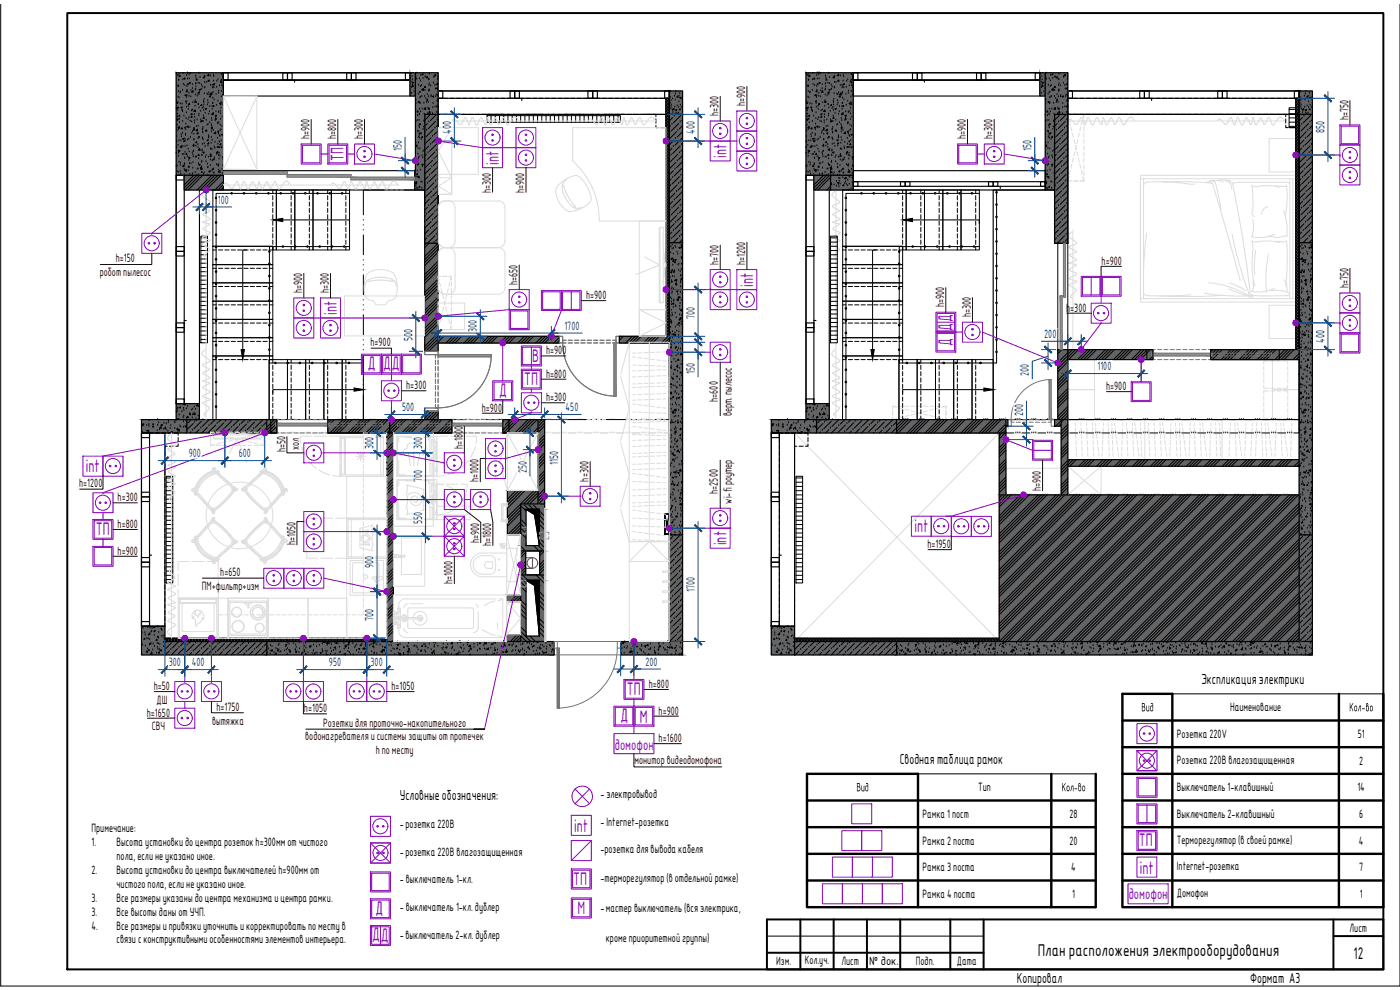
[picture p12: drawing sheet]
<svg xmlns="http://www.w3.org/2000/svg" width="420mm" height="297mm" viewBox="0 0 420 297" stroke-linecap="round" stroke-linejoin="round" font-family="sans-serif">
<defs><g id="words">
<g font-size="5.2" fill="#8a00b8">
<text x="218" y="47.4" transform="rotate(-90 218 47.4)">int</text>
<text x="103.1" y="48.3" transform="rotate(-90 103.1 48.3)">ТП</text>
<text x="149.7" y="49.4" transform="rotate(-90 149.7 49.4)">int</text>
<text x="226" y="86" transform="rotate(-90 226 86)">int</text>
<text x="101" y="94.5" transform="rotate(-90 101 94.5)">int</text>
<text x="285.5" y="99.2" transform="rotate(-90 285.5 99.2)">Д</text>
<text x="285.5" y="96.5" transform="rotate(-90 285.5 96.5)">Д</text>
<text x="285.4" y="103.7" transform="rotate(-90 285.4 103.7)">Д</text>
<text x="110.4" y="110.8">Д</text>
<text x="115" y="110.9">Д</text>
<text x="117.6" y="110.9">Д</text>
<text x="159.7" y="108.5">В</text>
<text x="149.8" y="118.8">Д</text>
<text x="157.3" y="115.5">ТП</text>
<text x="25.8" y="141.7">int</text>
<text x="28.7" y="160.6">ТП</text>
<text x="274.4" y="159.8">int</text>
<text x="218" y="163.6" transform="rotate(-90 218 163.6)">int</text>
<text x="188.1" y="208.6">ТП</text>
<text x="186.2" y="216.4">Д</text>
<text x="192.1" y="216.9">М</text>
<text x="172.3" y="249.5">int</text>
<text x="341.8" y="253.9">ТП</text>
<text x="342.1" y="262.2">int</text>
<text x="172" y="265.4">ТП</text>
<text x="112.6" y="274.2">Д</text>
<text x="173.3" y="274.1">М</text>
<text x="111.7" y="282.1">Д</text>
<text x="114.3" y="282.2">Д</text>
</g>
<g font-size="4.9">
<text x="311.4" y="286.9">План расположения электрооборудования</text>
<text x="406.2" y="287.6">12</text>
</g>
<g font-size="4.5" fill="#8a00b8">
<text x="184.5" y="225.1">домофон</text>
<text x="338.8" y="269.6">домофон</text>
</g>
<g font-size="4.2">
<text x="360.6" y="205.2">Экспликация электрики</text>
<text x="270" y="229.2">Сводная таблица рамок</text>
<text x="120" y="239.9">Условные обозначения:</text>
<text x="305.2" y="294.9">Копировал</text>
<text x="375.2" y="294.9">Формат A3</text>
</g>
<g font-size="3.5" fill="#2e0000">
<text x="215.6" y="34.9" transform="rotate(-90 215.6 34.9)">h=300</text>
<text x="223.6" y="31.9" transform="rotate(-90 223.6 31.9)">h=900</text>
<text x="92.9" y="41.8" transform="rotate(-90 92.9 41.8)">h=900</text>
<text x="100.9" y="41.8" transform="rotate(-90 100.9 41.8)">h=800</text>
<text x="108.9" y="41.8" transform="rotate(-90 108.9 41.8)">h=300</text>
<text x="289.9" y="41.8" transform="rotate(-90 289.9 41.8)">h=900</text>
<text x="297.9" y="41.8" transform="rotate(-90 297.9 41.8)">h=300</text>
<text x="404.7" y="36.1" transform="rotate(-90 404.7 36.1)">h=750</text>
<text x="147.3" y="57.9" transform="rotate(-90 147.3 57.9)">h=300</text>
<text x="157.4" y="57.9" transform="rotate(-90 157.4 57.9)">h=900</text>
<text x="29.9" y="82.8">робот пылесос</text>
<text x="34.8" y="78.6">h=150</text>
<text x="215.6" y="79.5" transform="rotate(-90 215.6 79.5)">h=700</text>
<text x="223.6" y="79.5" transform="rotate(-90 223.6 79.5)">h=1200</text>
<text x="330.6" y="79.4">h=900</text>
<text x="90.7" y="88" transform="rotate(-90 90.7 88)">h=900</text>
<text x="98.7" y="88" transform="rotate(-90 98.7 88)">h=300</text>
<text x="155.3" y="85.5" transform="rotate(-90 155.3 85.5)">h=650</text>
<text x="175.9" y="89.7">h=900</text>
<text x="404.7" y="86.5" transform="rotate(-90 404.7 86.5)">h=750</text>
<text x="283.4" y="92.2" transform="rotate(-90 283.4 92.2)">h=900</text>
<text x="291.4" y="95.2" transform="rotate(-90 291.4 95.2)">h=300</text>
<text x="320" y="93.5">h=300</text>
<text x="111.2" y="104">h=900</text>
<text x="163.9" y="106.3">h=900</text>
<text x="163.9" y="113.3">h=800</text>
<text x="121.9" y="116.7">h=300</text>
<text x="331.9" y="117">h=900</text>
<text x="144.6" y="123.5">h=900</text>
<text x="163.9" y="120.3">h=300</text>
<text x="215.4" y="120.6" transform="rotate(-90 215.4 120.6)">h=600</text>
<text x="219.6" y="124.9" transform="rotate(-90 219.6 124.9)">верт.пылесос</text>
<text x="85.6" y="135.7" transform="rotate(-90 85.6 135.7)">h=50</text>
<text x="89.8" y="135.1" transform="rotate(-90 89.8 135.1)">хол</text>
<text x="138.9" y="134.7" transform="rotate(-90 138.9 134.7)">h=1800</text>
<text x="23.7" y="146.2">h=1200</text>
<text x="143.6" y="144.8" transform="rotate(-90 143.6 144.8)">h=1000</text>
<text x="176.6" y="144.5" transform="rotate(-90 176.6 144.5)">h=300</text>
<text x="215.4" y="148.2" transform="rotate(-90 215.4 148.2)">h=2500</text>
<text x="312.4" y="147.4" transform="rotate(-90 312.4 147.4)">h=900</text>
<text x="35.3" y="150.4">h=300</text>
<text x="219.6" y="151.1" transform="rotate(-90 219.6 151.1)">wi-fi роутер</text>
<text x="35.3" y="158.4">h=800</text>
<text x="35.3" y="166.4">h=900</text>
<text x="88.6" y="163.6" transform="rotate(-90 88.6 163.6)">h=1050</text>
<text x="143.8" y="163" transform="rotate(-90 143.8 163)">h=900</text>
<text x="147.4" y="163.8" transform="rotate(-90 147.4 163.8)">h=1800</text>
<text x="278.3" y="164.4">h=1950</text>
<text x="66.1" y="172.7">h=650</text>
<text x="60.5" y="176.9">ПМ+фильтр+изм</text>
<text x="135.8" y="175.3" transform="rotate(-90 135.8 175.3)">h=1000</text>
<text x="46.1" y="207">h=50</text>
<text x="117.5" y="207">h=1050</text>
<text x="194.7" y="206.4">h=800</text>
<text x="44.1" y="215">h=1650</text>
<text x="46.9" y="211.1">ДШ</text>
<text x="64.9" y="213.3">h=1750</text>
<text x="91.2" y="213.7">h=1050</text>
<text x="197.7" y="214.4">h=900</text>
<text x="45.6" y="219.1">СВЧ</text>
<text x="63.6" y="217.5">вытяжка</text>
<text x="97" y="218">Розетки для проточно-накопительного</text>
<text x="91.6" y="222.2">водонагревателя и системы защиты от протечек</text>
<text x="112.8" y="226.3">h по месту</text>
<text x="197.7" y="222.6">h=1600</text>
<text x="190.4" y="229.3">монитор видеодомофона</text>
</g>
<g font-size="3.5" fill="#004a95">
<text x="135.4" y="40.2" transform="rotate(-90 135.4 40.2)">400</text>
<text x="208.5" y="40.2" transform="rotate(-90 208.5 40.2)">400</text>
<text x="397.5" y="39.9" transform="rotate(-90 397.5 39.9)">850</text>
<text x="120.6" y="45.4" transform="rotate(-90 120.6 45.4)">150</text>
<text x="309.6" y="45.4" transform="rotate(-90 309.6 45.4)">150</text>
<text x="65.4" y="61.1">100</text>
<text x="208.5" y="95.7" transform="rotate(-90 208.5 95.7)">700</text>
<text x="143.1" y="99.7" transform="rotate(-90 143.1 99.7)">300</text>
<text x="169.4" y="99">1700</text>
<text x="313.4" y="101.4">200</text>
<text x="123.8" y="102.2" transform="rotate(-90 123.8 102.2)">500</text>
<text x="397.5" y="102.8" transform="rotate(-90 397.5 102.8)">400</text>
<text x="208.5" y="112.3" transform="rotate(-90 208.5 112.3)">150</text>
<text x="308.8" y="112.9" transform="rotate(-90 308.8 112.9)">200</text>
<text x="329.4" y="111.1">1100</text>
<text x="120.6" y="123.3">500</text>
<text x="169.8" y="123.3">450</text>
<text x="307" y="124.8" transform="rotate(-90 307 124.8)">200</text>
<text x="56.6" y="137.2">900</text>
<text x="71.6" y="137.2">600</text>
<text x="112.1" y="134.7" transform="rotate(-90 112.1 134.7)">300</text>
<text x="126.7" y="134.7" transform="rotate(-90 126.7 134.7)">300</text>
<text x="158.1" y="142" transform="rotate(-90 158.1 142)">250</text>
<text x="167.5" y="139.5" transform="rotate(-90 167.5 139.5)">1150</text>
<text x="126.7" y="144.7" transform="rotate(-90 126.7 144.7)">700</text>
<text x="126.7" y="157.2" transform="rotate(-90 126.7 157.2)">550</text>
<text x="112.1" y="170.3" transform="rotate(-90 112.1 170.3)">900</text>
<text x="208.5" y="177.7" transform="rotate(-90 208.5 177.7)">1700</text>
<text x="112.1" y="186.3" transform="rotate(-90 112.1 186.3)">700</text>
<text x="50.6" y="199.9">300</text>
<text x="57.5" y="199.9">400</text>
<text x="98.7" y="199.9">950</text>
<text x="111.2" y="199.9">300</text>
<text x="193.7" y="199.8">200</text>
</g>
<g font-size="3.5">
<text x="342.5" y="213.4">Вид</text>
<text x="369.1" y="213.4">Наименование</text>
<text x="404.9" y="213.4">Кол -во</text>
<text x="353.2" y="221.4">Розетка 220V</text>
<text x="407.5" y="221.4">51</text>
<text x="353.2" y="229.3">Розетка 220В влагозащищенная</text>
<text x="407.9" y="229.4">2</text>
<text x="180.2" y="239.4">- электровывод</text>
<text x="257" y="237.4">Вид</text>
<text x="293.6" y="237.4">Тип</text>
<text x="318.6" y="237.4">Кол -во</text>
<text x="353.2" y="237.4">Выключатель 1-клавишный</text>
<text x="407.4" y="237.4">14</text>
<text x="276.9" y="245.4">Рамка 1 пост</text>
<text x="321" y="245.4">28</text>
<text x="353.2" y="245.4">Выключатель 2-клавишный</text>
<text x="407.9" y="245.4">6</text>
<text x="27.5" y="249.8">Примечание:</text>
<text x="120" y="248.4">-розетка 220В</text>
<text x="180.2" y="247.7">- Internet-розетка</text>
<text x="27.5" y="253.9">1.</text>
<text x="35" y="253.9">Высота установки до центра розеток h=300мм от чистого</text>
<text x="120" y="256.7">-розетка 220В влагозащищенная</text>
<text x="180.2" y="256.1">-розетка для вывода кабеля</text>
<text x="276.9" y="253.4">Рамка 2 поста</text>
<text x="321" y="253.4">20</text>
<text x="353.2" y="253.2">Терморегулятор(в своей рамке)</text>
<text x="407.8" y="253.4">4</text>
<text x="27.5" y="262.2">2.</text>
<text x="35" y="258.1">пола,если не указано иное.</text>
<text x="35" y="262.2">Высота установки до центра выключателей h=900мм от</text>
<text x="276.9" y="261.4">Рамка 3 поста</text>
<text x="321.5" y="261.4">4</text>
<text x="353.2" y="261.1">Internet-розетка</text>
<text x="407.9" y="261.4">7</text>
<text x="35" y="266.4">чистого пола,если не указано иное.</text>
<text x="120" y="265">- выключатель 1-кл.</text>
<text x="180.2" y="264.6">-терморегулятор (в отдельной рамке)</text>
<text x="276.9" y="269.4">Рамка 4поста</text>
<text x="321.7" y="269.4">1</text>
<text x="353.2" y="269.1">Домофон</text>
<text x="408.1" y="269.4">1</text>
<text x="27.5" y="270.6">3.</text>
<text x="27.5" y="274.7">3.</text>
<text x="35" y="270.6">Все размеры указаны до центра механизма и центра рамки.</text>
<text x="35" y="274.7">Все высоты даны от УЧП.</text>
<text x="120" y="273.4">- выключатель 1-кл. дублер</text>
<text x="180.2" y="273.6">-мастер выключатель (вся электрика,</text>
<text x="27.5" y="278.9">4.</text>
<text x="35" y="278.9">Все размеры и привязки уточнить и корректировать по месту в</text>
<text x="120" y="281.7">-выключатель 2-кл.дублер</text>
<text x="405" y="279.6">Лист</text>
<text x="35" y="283.1">связи с конструктивными особенностями элементов интерьера.</text>
<text x="181.8" y="282.6">кроме приоритетной группы)</text>
<text x="233" y="289.6">Изм.</text>
<text x="241.5" y="289.2">Кол.уч.</text>
<text x="252.6" y="289.6">Лист</text>
<text x="260.9" y="289.6">№ док.</text>
<text x="274.9" y="289.6">Подп.</text>
<text x="287.2" y="289.4">Дата</text>
</g>
</g></defs>
<!-- layer: 0 -->
<path d="M20.2 3.9h395v287h-395zM230.2 275.9h185v15h-185zM240.2 275.9v15M250.2 275.9v15M260.2 275.9v15M270.2 275.9v15M285.2 275.9v15M295.2 275.9v15M400.2 275.9v15M230.2 285.9h65M400.2 280.9h15" fill="none" stroke="#000" stroke-width=".59"/>
<path d="M.2 1.3v294.6h420v-294.6M230.2 280.9h65" fill="none" stroke="#000" stroke-width=".3"/>
<g fill="#000">
<path d="M345.4 211l.4-.1 .3 .4v1.8l-.3 .3h-.4l-.2-.4 .1-1.1 .6-.2v-.4zM345.5 211.9l-.1 1.1 .4 .2 .1-1.3z"/>
<path d="M259.9 235l.4-.1 .3 .3v1.9l-.3 .3h-.3l-.3-.3 .1-1.2 .6-.2v-.5h-.5zM260 236l-.1 1.1 .4 .1 .1-1.2z"/>
</g>
<g fill="none" stroke="#000" stroke-width=".72">
<path d="M336.8 216.2h78.4M401.8 208.2v64M415.2 208.2v64h-78.4v-64h15v64M315.5 232.2v40M328.8 232.2v40h-86.6v-40h33.3v40M336.8 224.2h78.4M336.8 232.2h78.4M242.2 240.2h86.6M242.2 248.2h86.6M242.2 256.2h86.6M336.8 240.2h78.4M336.8 248.2h78.4"/>
<path d="M336.8 256.2h78.4M242.2 264.2h86.6M336.8 264.2h78.4"/>
</g>
<path d="M351.8 208.2h63.4M275.5 232.2h53.3" fill="none" stroke="#000" stroke-width=".3"/>
<g fill="none" stroke="#8a00b8" stroke-width=".3">
<path d="M144.8 38.3h6v6h-6zM154.9 38.3h5.9v6h-5.9zM213.1 36.3h6.1v6h-6.1zM221.1 33.3h6v6h-6zM221.1 39.3h6v6h-6zM402.1 37.5h6v6h-6zM402.5 37.9h5.3v5.2h-5.3zM61.2 57.5l-15.6 12.5v.3M90.4 43.2h6v6h-6zM90.8 43.6h5.2v5.2h-5.2zM96.4 46.2h2M98.4 43.2h6v6h-6z"/>
<path d="M98.8 43.6h5.2v5.2h-5.2zM104.4 46.2h2M106.4 43.2h6v6h-6zM112.4 46.2l11.4 1.9M132.4 42.4l12.4 1.9v.3M144.8 44.3h6v6h-6zM150.8 44.3h4.1M154.9 44.3h5.9v6h-5.9zM200.7 42.3h12.4v.4M213.1 42.3h6.1v6h-6.1zM219.2 42.3h1.9M221.1 45.3h6v6h-6z"/>
<path d="M287.4 43.2h6v6h-6zM287.7 43.6h5.3v5.2h-5.3zM293.4 46.2h2M295.4 43.2h6v6h-6zM301.4 46.2l11.4 1.9M389.7 46.5h12.4v.3M402.1 43.5h6v6h-6zM402.1 49.5h6v6h-6zM42.5 70h6.1v6h-6.1zM88.2 89.4h6v6h-6zM88.2 95.4h6v6h-6zM94.2 95.4h2"/>
<path d="M96.2 95.4h6v6h-6zM96.2 89.4h6v6h-6zM126.6 95.4h-24.4v.3M152.8 86.9h6v6h-6zM152.8 92.9h6v6h-6zM152.8 92.6v.3l-20.4 1.9M153.2 93.3h5.3v5.2h-5.3zM162.5 87.2h6v6h-6zM162.9 87.6h5.2v5.2h-5.2zM168.5 87.2h6v6h-6zM168.5 92.9l-2.7 7.2M168.8 87.6h5.3v5.2h-5.3z"/>
<path d="M171.5 87.6v5.2M213.1 86.9h6l.1 6h-6.1zM213.1 80.9h6v6h-6zM213.1 86.6v.3h-12.4M219.1 86.9h2M221.1 80.9h6v6h-6zM221.1 86.9h6v6h-6zM280.9 93.7h6v5.9h-6zM280.9 99.6h6v6h-6zM281.2 94.1h5.3v5.2h-5.3zM281.2 96.7h5.3M286.9 99.6h1.9"/>
<path d="M288.8 96.7h6.1v5.9h-6.1zM294.9 99.3v.3l21.8 9M324.5 82.9h6v6h-6zM324.9 83.3h5.2v5.2h-5.2zM327.5 91h6v6h-6zM327.5 83.3v5.2M330.5 96.6v.4l-5.5 7.3M330.5 82.9h6v6h-6zM330.5 88.9v2.1M330.8 83.3h5.3v5.2h-5.3zM389.7 96.9h12.4v.3M402.1 87.9h6v6h-6z"/>
<path d="M402.1 93.9h6v6h-6zM402.1 99.9h6v6h-6zM108.5 106.2h6v6.1h-6zM108.8 106.6h5.3v5.3h-5.3zM114.5 106.2h6v6.1h-6zM114.5 114.2h6v6.1h-6zM114.9 106.6h5.2v5.3h-5.2zM117.5 106.6v5.3M117.5 112.2v2M120.5 106.2h5.9v6.1h-5.9zM120.9 106.6h5.2v5.3h-5.2zM147.9 114.2h6v6.1h-6z"/>
<path d="M148.3 114.6h5.2v5.3h-5.2zM150.9 103.7v10.5M156.5 117.8h6v6.1h-6zM156.5 103.8h6v6h-6zM156.5 110.8h6v6h-6zM156.8 104.2h5.3v5.2h-5.3zM156.8 111.2h5.3v5.2h-5.3zM159.5 104.2v5.2M159.5 109.8v1M159.5 116.8v1M201.7 105.7h11.4M213.1 102.7h6.1v6h-6.1z"/>
<path d="M281.2 100h5.3v5.3h-5.3zM339.5 114.5h6v6h-6zM339.9 114.9h5.2v5.2h-5.2zM342.5 108.7v5.8M402.5 100.3h5.3v5.2h-5.3zM24.9 136.8h6v6.1h-6zM30.9 136.8h6v6.1h-6zM66.6 130l-35.7 6.8v.4M78.7 130.2l-47.8 17.7v.3M91.2 132.9h6v6h-6zM96.9 135.9h18.3M117.5 120.3v4.8"/>
<path d="M118.9 136l14.5 2.9v.3M133.4 135.9h6v6h-6zM145.7 137.6h6v6h-6zM145.7 131.6h6v6h-6zM159.5 123.5v.4l-4.3 1.7M160.7 135.1l-9 2.5v.3M302.6 132.2l7.3 2.9v.3M309.9 132.1h6v6h-6zM310.3 132.5h5.2v5.2h-5.2zM310.3 135.1h5.2M27.9 147.9h6v5.9h-6zM27.9 155.9h6v5.9h-6z"/>
<path d="M28.3 156.2h5.2v5.3h-5.2zM30.9 153.8v2.1M91.2 153.5h6v6h-6zM91.2 159.5h6v6h-6zM96.9 159.5h18.3M118.9 149.9h14.5v.3M133.4 146.9h6v6h-6zM133.4 154.9h6v6h-6zM133.4 154.9v6l6-6v6zM139.4 149.9h1.8M141.2 146.9h6v6h-6zM164.3 148.9h10.2"/>
<path d="M174.1 145.9h6v6h-6zM201.7 158.5h11.4M213.1 152.5h6.1v6h-6.1zM213.1 158.5h6v6h-6zM273.5 154.9h6v6h-6zM279.5 154.9h6v6h-6zM285.5 154.9h6v6h-6zM291.5 154.9h6v6h-6zM306.4 148.7l-20.9 6.2h-1.7M27.9 163.9h6v6h-6zM28.3 164.3h5.2v5.2h-5.2zM30.9 161.8v2.1"/>
<path d="M79.2 170.5h6v6h-6zM85.2 170.5h6v6h-6zM91.2 170.5h6v6h-6zM97.2 173.5l18 3.8M118.9 160.9h14.5v.3M133.4 160.9h6v6h-6zM133.4 160.9v6l6-6v6zM156.1 170.3l-10.7 48.5M55.5 192.3v12.5M63.5 192.3v12.5M91.1 192.3v12.5M110.1 192.3v12.5"/>
<path d="M190.2 193.3v10.6M52.5 204.5h6v6h-6zM52.5 212.5h6v6h-6zM55.5 210.5v2M60.5 204.5h6v6h-6zM85 204.5h6.1v6h-6.1zM91.1 204.5h6v6h-6zM104.1 204.5h6v6h-6zM110.1 204.5h6v6h-6zM184.3 211.9h5.9v6h-5.9zM184.7 212.2h5.2v5.3h-5.2zM187.3 203.9h6v5.9h-6z"/>
<path d="M187.6 204.2h5.3v5.3h-5.3zM190.2 211.9h6.1v6h-6.1zM190.2 209.8v2.1M190.2 217.9v2.2M190.6 212.2h5.3v5.3h-5.3zM341.2 217.1h6v6h-6zM172.6 236.8l4.3 4.3M176.9 236.8l-4.3 4.3M184.3 220.1h12v6h-12zM341.2 233.2h6v6h-6zM341.2 225.2h6v6.1h-6zM341.2 225.2l6 6.1h-6l6-6.1z"/>
<path d="M341.6 233.6h5.2v5.2h-5.2zM111.2 244.9h6v6h-6zM111.2 252.9h6v6h-6zM111.2 252.9l6 6h-6l6-6zM171.5 244.6h6v6h-6zM171.5 252.2h6v6h-6zM177.5 252.2l-6 6M249.8 257.2h6v6h-6zM252.6 249.2h6v6h-6zM255.6 241.2h6v6h-6zM255.8 257.2h6v6h-6zM258.6 249.2h6v6h-6z"/>
<path d="M261.8 257.2h6v6h-6zM341.2 241.2h6v6h-6zM341.2 257.2h6v6h-6zM341.2 249.2h6v6h-6zM341.6 241.6h5.2v5.2h-5.2zM341.6 249.6h5.2v5.2h-5.2zM344.2 241.6v5.2M111.2 261.6h6v6h-6zM111.2 269.7h6v6h-6zM111.2 277.7h6v6h-6zM111.5 262h5.3v5.2h-5.3zM111.5 270.1h5.3v5.2h-5.3z"/>
<path d="M111.5 278.1h5.3v5.2h-5.3zM114.2 278.1v5.2M171.5 260.7h6v6h-6zM171.5 269.4h6v6h-6zM171.8 261.1h5.3v5.2h-5.3zM171.8 269.8h5.3v5.3h-5.3zM246.8 265.2h6v6h-6zM252.8 265.2h6v6h-6zM258.8 265.2h6v6h-6zM264.8 265.2h6v6h-6zM338.5 265.2h12.1v6h-12.1z"/>
<circle cx="216.1" cy="39.3" r="2.27"/>
<circle cx="216.1" cy="38.4" r=".23"/>
<circle cx="224.1" cy="36.3" r="2.27"/>
<circle cx="224.1" cy="37.1" r=".23"/>
<circle cx="224.1" cy="35.4" r=".23"/>
<circle cx="109.4" cy="46.2" r="2.27"/>
<circle cx="109.4" cy="47" r=".23"/>
<circle cx="109.4" cy="45.3" r=".23"/>
<circle cx="147.8" cy="41.3" r="2.27"/>
<circle cx="147.8" cy="40.4" r=".23"/>
<circle cx="147.8" cy="42.1" r=".23"/>
<circle cx="157.8" cy="47.3" r="2.27"/>
<circle cx="157.8" cy="41.3" r="2.27"/>
<circle cx="157.8" cy="46.4" r=".23"/>
<circle cx="157.8" cy="40.4" r=".23"/>
<circle cx="157.8" cy="42.1" r=".23"/>
<circle cx="157.8" cy="48.1" r=".23"/>
<circle cx="216.1" cy="40.1" r=".23"/>
<circle cx="224.1" cy="48.3" r="2.27"/>
<circle cx="224.1" cy="42.3" r="2.27"/>
<circle cx="224.1" cy="43.1" r=".23"/>
<circle cx="224.1" cy="41.5" r=".23"/>
<circle cx="224.1" cy="47.4" r=".23"/>
<circle cx="224.1" cy="49.2" r=".23"/>
<circle cx="298.3" cy="46.2" r="2.27"/>
<circle cx="298.3" cy="47" r=".23"/>
<circle cx="298.3" cy="45.3" r=".23"/>
<circle cx="405.1" cy="52.5" r="2.27"/>
<circle cx="405.1" cy="46.5" r="2.27"/>
<circle cx="405.1" cy="51.7" r=".23"/>
<circle cx="405.1" cy="53.3" r=".23"/>
<circle cx="405.1" cy="45.6" r=".23"/>
<circle cx="405.1" cy="47.3" r=".23"/>
<circle cx="44.7" cy="73" r=".23"/>
<circle cx="45.5" cy="73" r="2.27"/>
<circle cx="46.4" cy="73" r=".23"/>
<circle cx="91.2" cy="92.4" r="2.27"/>
<circle cx="91.2" cy="98.4" r="2.27"/>
<circle cx="91.2" cy="97.5" r=".23"/>
<circle cx="91.2" cy="99.2" r=".23"/>
<circle cx="91.2" cy="91.5" r=".23"/>
<circle cx="91.2" cy="93.2" r=".23"/>
<circle cx="99.2" cy="98.4" r="2.27"/>
<circle cx="99.2" cy="97.5" r=".23"/>
<circle cx="99.2" cy="99.2" r=".23"/>
<circle cx="155.8" cy="89.9" r="2.27"/>
<circle cx="155.8" cy="89" r=".23"/>
<circle cx="155.8" cy="90.7" r=".23"/>
<circle cx="216.1" cy="83.9" r="2.27"/>
<circle cx="216.1" cy="89.9" r="2.27"/>
<circle cx="216.1" cy="89" r=".23"/>
<circle cx="216.1" cy="90.7" r=".23"/>
<circle cx="216.1" cy="83" r=".23"/>
<circle cx="216.1" cy="84.7" r=".23"/>
<circle cx="224.1" cy="89.9" r="2.27"/>
<circle cx="224.1" cy="89" r=".23"/>
<circle cx="224.1" cy="90.7" r=".23"/>
<circle cx="291.8" cy="99.6" r="2.27"/>
<circle cx="291.8" cy="98.8" r=".23"/>
<circle cx="329.6" cy="93.9" r=".23"/>
<circle cx="330.4" cy="93.9" r="2.27"/>
<circle cx="331.3" cy="93.9" r=".23"/>
<circle cx="405.1" cy="90.9" r="2.27"/>
<circle cx="405.1" cy="96.9" r="2.27"/>
<circle cx="405.1" cy="90" r=".23"/>
<circle cx="405.1" cy="91.7" r=".23"/>
<circle cx="405.1" cy="96" r=".23"/>
<circle cx="405.1" cy="97.7" r=".23"/>
<circle cx="116.6" cy="117.2" r=".23"/>
<circle cx="117.5" cy="117.2" r="2.27"/>
<circle cx="118.3" cy="117.2" r=".23"/>
<circle cx="216.1" cy="105.7" r="2.27"/>
<circle cx="216.1" cy="106.5" r=".23"/>
<circle cx="216.1" cy="104.8" r=".23"/>
<circle cx="291.8" cy="100.5" r=".23"/>
<circle cx="33" cy="139.8" r=".23"/>
<circle cx="33.9" cy="139.8" r="2.27"/>
<circle cx="34.7" cy="139.8" r=".23"/>
<circle cx="94.2" cy="135.9" r="2.27"/>
<circle cx="94.2" cy="136.7" r=".23"/>
<circle cx="94.2" cy="135" r=".23"/>
<circle cx="136.3" cy="138.9" r="2.27"/>
<circle cx="136.3" cy="139.7" r=".23"/>
<circle cx="136.3" cy="138" r=".23"/>
<circle cx="148.7" cy="134.6" r="2.27"/>
<circle cx="148.7" cy="133.7" r=".23"/>
<circle cx="148.7" cy="135.4" r=".23"/>
<circle cx="148.7" cy="139.7" r=".23"/>
<circle cx="158.6" cy="120.8" r=".23"/>
<circle cx="159.4" cy="120.8" r="2.27"/>
<circle cx="160.3" cy="120.8" r=".23"/>
<circle cx="30" cy="150.8" r=".23"/>
<circle cx="30.9" cy="150.8" r="2.27"/>
<circle cx="31.7" cy="150.8" r=".23"/>
<circle cx="94.2" cy="156.5" r="2.27"/>
<circle cx="94.2" cy="157.3" r=".23"/>
<circle cx="94.2" cy="155.6" r=".23"/>
<circle cx="136.3" cy="149.9" r="2.27"/>
<circle cx="136.3" cy="157.9" r="2.27"/>
<circle cx="136.3" cy="150.7" r=".23"/>
<circle cx="136.3" cy="157" r=".23"/>
<circle cx="136.3" cy="158.7" r=".23"/>
<circle cx="136.3" cy="149" r=".23"/>
<circle cx="144.2" cy="149.9" r="2.27"/>
<circle cx="144.2" cy="150.7" r=".23"/>
<circle cx="144.2" cy="149" r=".23"/>
<circle cx="148.7" cy="140.6" r="2.27"/>
<circle cx="148.7" cy="141.4" r=".23"/>
<circle cx="177.1" cy="148.9" r="2.27"/>
<circle cx="177.1" cy="148" r=".23"/>
<circle cx="177.1" cy="149.7" r=".23"/>
<circle cx="216.1" cy="155.5" r="2.27"/>
<circle cx="216.1" cy="154.6" r=".23"/>
<circle cx="216.1" cy="156.3" r=".23"/>
<circle cx="281.6" cy="157.9" r=".23"/>
<circle cx="282.5" cy="157.9" r="2.27"/>
<circle cx="283.3" cy="157.9" r=".23"/>
<circle cx="287.6" cy="157.9" r=".23"/>
<circle cx="288.5" cy="157.9" r="2.27"/>
<circle cx="289.3" cy="157.9" r=".23"/>
<circle cx="293.6" cy="157.9" r=".23"/>
<circle cx="294.5" cy="157.9" r="2.27"/>
<circle cx="295.3" cy="157.9" r=".23"/>
<circle cx="82.1" cy="173.4" r="2.27"/>
<circle cx="82.1" cy="172.6" r=".23"/>
<circle cx="82.1" cy="174.3" r=".23"/>
<circle cx="88.2" cy="173.4" r="2.27"/>
<circle cx="88.2" cy="174.3" r=".23"/>
<circle cx="88.2" cy="172.6" r=".23"/>
<circle cx="94.2" cy="173.4" r="2.27"/>
<circle cx="94.2" cy="162.5" r="2.27"/>
<circle cx="94.2" cy="174.3" r=".23"/>
<circle cx="94.2" cy="172.6" r=".23"/>
<circle cx="94.2" cy="163.3" r=".23"/>
<circle cx="94.2" cy="161.6" r=".23"/>
<circle cx="136.3" cy="163.9" r="2.27"/>
<circle cx="136.3" cy="164.7" r=".23"/>
<circle cx="136.3" cy="163" r=".23"/>
<circle cx="54.6" cy="207.4" r=".23"/>
<circle cx="54.6" cy="215.4" r=".23"/>
<circle cx="55.4" cy="207.4" r="2.27"/>
<circle cx="55.4" cy="215.4" r="2.27"/>
<circle cx="56.3" cy="215.4" r=".23"/>
<circle cx="56.3" cy="207.4" r=".23"/>
<circle cx="62.6" cy="207.4" r=".23"/>
<circle cx="63.4" cy="207.4" r="2.27"/>
<circle cx="64.3" cy="207.4" r=".23"/>
<circle cx="87.2" cy="207.4" r=".23"/>
<circle cx="88" cy="207.4" r="2.27"/>
<circle cx="88.9" cy="207.4" r=".23"/>
<circle cx="93.2" cy="207.4" r=".23"/>
<circle cx="94" cy="207.5" r="2.27"/>
<circle cx="94.9" cy="207.5" r=".23"/>
<circle cx="106.2" cy="207.4" r=".23"/>
<circle cx="107" cy="207.4" r="2.27"/>
<circle cx="107.9" cy="207.4" r=".23"/>
<circle cx="112.2" cy="207.4" r=".23"/>
<circle cx="113.1" cy="207.5" r="2.27"/>
<circle cx="113.9" cy="207.5" r=".23"/>
<circle cx="174.7" cy="238.9" r="3.1"/>
<circle cx="343.3" cy="228.2" r=".23"/>
<circle cx="343.3" cy="220.1" r=".23"/>
<circle cx="344.2" cy="228.2" r="2.27"/>
<circle cx="344.2" cy="220.1" r="2.27"/>
<circle cx="345" cy="220.1" r=".23"/>
<circle cx="345" cy="228.2" r=".23"/>
<circle cx="113.3" cy="255.9" r=".23"/>
<circle cx="113.3" cy="247.9" r=".23"/>
<circle cx="114.2" cy="247.9" r="2.27"/>
<circle cx="114.2" cy="255.9" r="2.27"/>
<circle cx="115" cy="247.9" r=".23"/>
<circle cx="115" cy="255.9" r=".23"/>
</g>
<g fill="none" stroke="#dcdcdc" stroke-width=".3">
<path d="M67.1 28.8l10 .1v22l-10-.1zM67.1 28.8l10 22.1-10-.1 10-21.9-10 .1M131.6 38.3h12v14h-12zM131.6 38.3h4v20h-4zM135.5 36.3h61.4M135.6 38.3v15l-4-8zM135.6 36.2l.6-.5 .4 .1 1.5 1.5 .5-.4 1.1-1.7 1.1 2.3 .8-2.2 .2-.1 1.2 2.3 1.4-2.2 1.3 2.1 .6-2.2 .9 2.3a1.3 1.3 0 0 0 .9-1.3l.5-.8a1.19 1.19 0 0 1 .7 1.2l.2 .6h.4l1.2-2 1.3 2.3 1.1-1.4a1.19 1.19 0 0 1 1.1-1l1.1 1.1M176.6 36.2l.7-.5 1.7 1.6 .8-.9a1.22 1.22 0 0 1 .8-1.2l1.1 2.3 .9-2.3 1.3 2.3 .3-.2 1.1-2 1.3 2.1 .6-2.2 .9 2.3a1.3 1.3 0 0 0 .9-1.3l.7-.8 1 1.9 1.3-2.1 1.3 2.3 1.1-1.4a1.19 1.19 0 0 1 1.1-1l1.1 1.1M320.5 35.4v-1.1h1.1h-1.1l.3 1.4M320.5 36.3h65.4M320.5 36.2l.3-.4h.6l1.6 1.5 .5-.4 1-1.7 1.1 2.3 .8-2.2 .2-.1 1.3 2.3 1.2-2.2 1.4 2.1 .7-2.2 .9 2.3a1.3 1.3 0 0 0 .8-1.3l.4-.7 .2-.1 1.1 1.9 1.3-2.1 1.3 2.3 1.1-1.4a1.27 1.27 0 0 1 1.1-1l1.2 1.1M320.5 36.1v1.2"/>
<path d="M320.5 38v1.2M320.5 39.9v1.2M320.9 36.3l.3 1.2M321.4 38.1l.3 1.3M321.8 40l.3 1.2M322.2 34.3h1.3M323.9 40l-.3 1.2M324.4 38.1l-.3 1.3M324.8 36.3l-.3 1.2M325.3 35.4v-1.1h-1.2h1.2l-.3 1.4M325.3 36.1v1.2M325.3 38v1.2"/>
<path d="M325.3 39.9v1.2M365.3 36.2l.8-.5 1.7 1.6 .8-.9a1.22 1.22 0 0 1 .8-1.2l1.1 2.3 .9-2.3 1.3 2.3 .3-.2 1.1-2 1.3 2.1 .6-2.2 .9 2.3a1.3 1.3 0 0 0 .9-1.3l.5-.8a1.19 1.19 0 0 1 .7 1.2l.2 .6h.4l1.2-2 1.3 2.3 1.1-1.4a1.19 1.19 0 0 1 1.1-1l1.1 1.1M61.8 57.3l-.9 .7-.2 .6 .4 .5 1.9 1.4-.3 .5a2.52 2.52 0 0 0-1.9 .9l2.1 1.3-1.9 .9-.1 .3 2.1 1.2-.3 .4-1.9 .7 2.1 .6-1.6 .9-.4 .5 2.2 1.2-2.3 1.3 .3 .3 2 .7-2.3 1.1a1.15 1.15 0 0 0 1.2 .7l.9 .8-1.6 1.8v.4l.5 .3M61.8 57v68.9M67.1 55.5h52.6M87.2 55.4l-1.2-1.1a2.98 2.98 0 0 0-1.8 2l-.4 .4-.3-.2-1-2-1.2 2-.4-.1-.2-.6a1.19 1.19 0 0 0-.6-1.2l-.6 .8a1.3 1.3 0 0 1-.8 1.3l-.9-2.2-.7 2.1-1.2-2-.4 .2-1 1.9-1.3-2.2-.2 .1-.8 2.1-1.1-2.2-1.4 2h-.3l-1.6-1.6-.7 .5M119.4 55.4l-1.1-1.1a2.84 2.84 0 0 0-1.8 2l-.5 .4-.2-.2-1-2-1.3 2-1.1-1.9-.6 .8a1.3 1.3 0 0 1-.9 1.3l-.9-2.2-.6 2.1-1.4-2-1.2 2.1-.5-.4-.8-1.8-.3 .3-.6 1.7-.2 .2-1-2.2a1.22 1.22 0 0 0-.8 1.2l-.4 .7-.4 .1-1.7-1.6-.4 .1-.3 .4M131.6 53.3h4v5h-4zM131.6 55.8l4-2.5v5zM167.4 55.7a8.9 8.9 0 0 1 5.8-3 9.4 9.4 0 0 1 4.2 6.6 3.1 3.1 0 0 1-2.3 2.8l-1.6 .8a4.2 4.2 0 0 1-3.4 .2 7.2 7.2 0 0 1-3.2-6.5zM168.7 55.5a8.3 8.3 0 0 0 3.7 6.8l.2 .1M168.7 55.5l.5 .4"/>
<path d="M169.2 55.9h.1M169.2 55.9l1.3 3.1 2 2.9M169.8 53.7l.1 .2-.6 .6-.6 1M171.8 48.3a23.4 23.4 0 0 1 8 18M171.9 48.3v-10h28v28h-20M250.7 57.3l-.8 .7-.2 .6 2.4 2-.4 .4-1.9 .9 2.1 1.3-.2 .3-1.6 .6-.2 .3 2 1.1 .1 .3-2.2 .9 2.2 .6-1.7 .9-.4 .5 2.2 1.2-2.3 1.4 2.3 .9-2.3 1.1a1.15 1.15 0 0 0 1.2 .7l.9 .8-1.6 1.8 .4 .7M250.9 57v68.9M320.5 41.8v1.2M320.5 43.7v1.2M320.5 45.6v1.2M320.5 47.5v1.3M320.5 49.4v1.3"/>
<path d="M320.5 51.3v1.3M320.8 52.9l-.3 1.4h1.1h-1.1v-1.1M321.2 51.1l-.3 1.3M321.7 49.3l-.3 1.2M322.1 47.4l-.3 1.2M322.2 54.3h1.3M322.3 41.9l.3 1.2M322.6 45.5l-.3 1.3M322.7 43.7l.3 1.2M323 43.7l-.3 1.2M323.2 45.5l.3 1.3M323.5 41.9l-.3 1.2"/>
<path d="M323.6 47.4l.3 1.2M324.1 49.3l.3 1.2M324.5 51.1l.3 1.3M325 52.9l.3 1.4h-1.2h1.2v-1.1M325.3 41.8v1.2M325.3 43.7v1.2M325.3 45.6v1.2M325.3 47.5v1.3M325.3 49.4v1.3M325.3 51.3v1.3M342.3 52.6h46.6v38h-46.6zM342.3 54.6v34"/>
<path d="M342.3 53.6h46.6M343.2 53.6v36M344.2 54.7l5.5-.2 7.4 .8 1.4-.1M344.2 54.7l-.6 .2-.4 .8M349 54.7a86.6 86.6 0 0 1 14.9 .3M362.5 54.5l.8 .1 .6 .6M363.9 54.4l.8 .5 1.1 4.4 .6 3.6M363.9 55.2l8.3 28.9M365.5 54.2a5.3 5.3 0 0 1 4 .4l.4 .7M365.6 54.1l1.5 .5M365.8 54.2a5.7 5.7 0 0 0-3.6 .5M367.7 54.3a2.19 2.19 0 0 1 2 2.6"/>
<path d="M370 55.3a381.2 381.2 0 0 1 5.3 33.1M372.7 54.7h13.5l.9 .4M372.7 54.6l-2.8 .4M377.3 55.9a16.2 16.2 0 0 1 6.7 .3M377.4 56l-1.7-.3 .3 3.3-.1 4.1M380.9 41.6h8v10h-8zM386.1 55.7l.2 4.6-.5 4.6M386.1 55.7l-1 .3-1.3-.2-1.3 .1M387.1 53.6v36M388 53.6v36M131.5 72.3a2.01 2.01 0 0 0 2 2 2.01 2.01 0 0 0-2 2M131.6 62.3v10"/>
<path d="M131.6 76.3v10M133.5 60.3a2.01 2.01 0 0 0-2 2M133.6 74.3h16M133.6 60.3h16M134.6 60.3a2.01 2.01 0 0 1 2 2v10M136.6 72.3a2.01 2.01 0 0 1-2 2 2.01 2.01 0 0 1 2 2v10a2.01 2.01 0 0 1-2 2M149.5 60.3a2.01 2.01 0 0 1 2.1 2v10M151.6 72.3a2.01 2.01 0 0 1-2.1 2 2.01 2.01 0 0 1 2.1 2v10a2.01 2.01 0 0 1-2 2h-16.1a2.01 2.01 0 0 1-2-2M172.5 61.9h.1M172.5 61.9l.1 .5M172.6 62.4l.8 .1 1.2-.2 .1 .1M191.9 66.3h8v26.6h-8z"/>
<path d="M193.5 77.1l4.5 2.4-7.2 2.9M198 68.2h1.1v22.6h-1.1zM198 68.4h-.2v22.2h.2M199 74.3l.5 4.6 .3 .3v.6l-.3 .4M320.8 70.9l2.3 2-2.2 1.3 2 1.2-.1 .3-.6 .2a1.19 1.19 0 0 0-1.2 .7l.9 .6a1.3 1.3 0 0 1 1.2 .8l-2.2 .9 2.1 .6-2 1.4 2.1 1.3-2.2 1.4 2.2 .9-2.2 1a1.22 1.22 0 0 0 1.2 .8l.9 .8-1.6 1.6v.4l.4 .5M321.8 69.5l-1 1.1M322 69v35.9M344.1 70a105.9 105.9 0 0 0-.9 16.3M369.7 70.1a108.6 108.6 0 0 0 5.1 18M375.7 72.3l1.7 .2M375.7 72.3l.3 1.7-.1 1.7M375.9 63.1a1.38 1.38 0 0 0 .6 1.9"/>
<path d="M375.9 75.8a29.1 29.1 0 0 0 .7 10M376 65.8l.2 2.3-.6 2.9M376.9 75a26.3 26.3 0 0 0-.3 7.3M377.3 72.5a16.2 16.2 0 0 1 6.7 .3M380.5 62a2.39 2.39 0 0 0-1.9 2.3M380.6 71h1.4M380.7 76.2a34.3 34.3 0 0 0-.5 11.4M382.5 72.5l1.3-.1 1.3 .2 1-.3 .2 6.8-.4 6.8M382.6 70.3a10.8 10.8 0 0 1-7 .7M385.2 63.2a16.7 16.7 0 0 1 1 7.7l-.7-.1a4.8 4.8 0 0 1-3.5 .2M103.4 88.8h24v12h-24zM110.3 84.2l.8 .2 3.2-.4 3.4 .4"/>
<path d="M110.3 84.2a8 8 0 0 1 7.9 0M110.3 84.2l-1 1.8M110.3 82.1a7 7 0 0 1 7.9 0 8.2 8.2 0 0 1 .3 7.4l-.5 .4-1.6 .4-.7 1.1h-2.9l-.7-1.1a2.86 2.86 0 0 1-2.8-3.4l.2-2.8zM117.7 84.4h.1M118.2 84.2l-.5 .2M118.2 84.2l.1 .1M118.3 84.3l.5 .9 .2 .8h.2M131.5 90.9h7.9v8h-7.9zM131.5 83.9v-1h.7h-.7l.3 1.2M131.5 84.6v1.2M131.5 86.5v1.2M131.5 88.4v1.2"/>
<path d="M131.5 90.3v1.3M131.5 92.2v1.3M131.5 94.1v1.3M131.5 96v1.3M131.8 97.7l-.3 1.2h.7h-.7v-1M131.9 84.7l.3 1.3M132.2 95.8l-.3 1.3M132.4 86.6l.3 1.2M132.7 94l-.3 1.2M132.8 82.9h1.3M132.8 98.9h1.3M132.8 88.4l.3 1.2"/>
<path d="M133.1 92.1l-.3 1.3M133.3 90.3l.3 1.2M133.6 90.3l-.3 1.2M133.8 92.1l.3 1.3M134.1 88.4l-.3 1.3M134.2 94l.3 1.2M134.5 86.6l-.3 1.2M134.7 95.8l.3 1.3M135 84.7l-.3 1.3M135.2 97.7l.3 1.2h-.8h.8v-1M135.5 83.9v-1h-.8h.8l-.3 1.2M135.5 84.6v1.2"/>
<path d="M135.5 86.5v1.2M135.5 88.4v1.2M135.5 90.3v1.3M135.5 92.2v1.3M135.5 94.1v1.3M135.5 96v1.3M191.9 92.9h8v8h-8zM191.9 92.9l8 4-8 4zM199.5 80.1l-.5 4.6M342.3 89.6h46.6M343.2 87.6l.2 .6 .5 .4a88.5 88.5 0 0 0 13.5-.1M361.4 88a69.4 69.4 0 0 0 13.3 .8"/>
<path d="M362.7 84.8a24.3 24.3 0 0 1 12.5 4.4h.6l.5-.6M367.1 88.6l-6.3 .3-12.7-.1M368.8 86.6l2.9 1.3 3 .9M369.1 85l2.8 1.1 1.9 1.1M374.8 88.1l.1 .5 .4 .3M375.3 88.4l1.9 .4h2M375.3 88.4l.3 .3 .5-.1M375.9 84.5l.3 1.5-.5 1.4a10.7 10.7 0 0 0 6.9-.9M380.9 91.6h8v10h-8zM381.5 87.2a10.9 10.9 0 0 1 5.4 .7M385.3 83.9l.6 1 .4 1-.2 1.7M387.1 88.3l-.9 .4-7 .1"/>
<path d="M61.7 104.9a1.32 1.32 0 0 0-1 1.5l2.3 1.9-.3 .4-2 .8 2.2 1.4-2 1.1 2 1.3-.2 .4-1.9 .6 2.1 .6-1.9 1.1-.1 .3 2.1 1.3-2.2 1.3 .1 .2 2.1 .8-2.3 1 1.8 1.1 .4 .5-1.6 1.7v.4l.4 .4M186.3 112.9l2.5 9.7-2.5 9.6M188.8 102.7h12.1v59.8h-12.1zM188.8 102.7l-2.5 9.6M189.9 118.4h.9M189.9 115.2h.9M189.9 107.1l.9 .1M189.9 109.5h.9M190.8 111.3h-.9M190.8 113.1h-.9M190.8 116.2h-.9M190.8 105.9h-.9"/>
<path d="M191.4 107.3l1.3 .1M191.4 109.6h1.3M192.7 120h-1.3M192.7 118.3l-1.3 .1M192.7 111.2l-1.3 .1M192.7 113l-1.3 .1M192.7 115.1h-1.3M192.7 116.1l-1.3 .1M192.7 105.9h-1.3M193.3 107.5l1.3 .2M193.3 109.6l1.3 .1M194.6 119.9l-1.3 .1"/>
<path d="M194.6 118.3h-1.3M194.6 111.2h-1.3M194.6 112.9l-1.3 .1M194.6 115h-1.3M194.6 116.1h-1.3M194.6 105.8h-1.3M194.9 102.7v59.8M195.2 107.8l1.2 .1M195.2 109.7l1.3 .1M196.5 119.8l-1.3 .1M196.5 118.2l-1.3 .1M196.5 111.1h-1.3"/>
<path d="M196.5 112.8l-1.3 .1M196.5 114.9l-1.3 .1M196.5 116h-1.3M196.5 105.7h-1.3M197.1 108l1.2 .1M197.1 109.8h1.3M198.4 119.7l-1.3 .1M198.4 118.1l-1.3 .1M198.4 111h-1.3M198.4 112.8h-1.3M198.4 114.9h-1.3M198.4 115.9h-1.3"/>
<path d="M198.4 105.6l-1.3 .1M199 108.2l.9 .1M199 112.7h.9M199 109.9h.9M199.9 119.7h-.9M199.9 118.1h-.9M199.9 110.9l-.9 .1M199.9 114.8h-.9M199.9 115.9h-.9M199.9 105.6h-.9M250.7 104.9l-1.1 1.1a2.98 2.98 0 0 0 2 1.9l.4 .4-.2 .2-2 1a2.61 2.61 0 0 0 1.8 1.1l.2 .4-.6 .3a1.2 1.2 0 0 0-1.3 .7l.8 .6a1.3 1.3 0 0 1 1.3 .8l-2.2 .9 2.1 .6-1.8 1.1-.2 .3 2.2 1.3-2.3 1.3 2.3 1-2.3 1 1.7 1.1 .4 .5-1.7 1.7 .5 .8M320.5 107.9h8v9h-8z"/>
<path d="M320.5 116.9h8v9h-8zM381.9 107.9h8v9h-8zM381.9 116.9h8v9h-8zM50.4 139.6l2.1 .6-1.6 .9-.4 .5 2.1 1.3-2.2 1.2 .3 .4 1.8 .5 .1 .2-2.2 1a1.15 1.15 0 0 0 1.2 .8l.9 .8-1.7 1.7 .5 .8M50.4 139.6h.1M51.3 130.2a1.37 1.37 0 0 0-1 1.5l2.3 1.9-.4 .4-1.8 .8 2.1 1.4-.2 .2-1.7 .7-.1 .2 2 1.1 .1 .3-2.2 .9M51.5 129.9v61.6M63.2 131v1.3M64 130.5h14.4v1h-14.4zM64.2 129.7h-1v.7v-.7l1.2 .3M64.2 131.5v.2h14v-.2M64.4 133.4l-1.2 .3v-.7v.7h1"/>
<path d="M64.9 129.7h1.2M64.9 133.7h1.2M65.1 130.2l1.2 .3M66.3 132.9l-1.2 .4M66.8 129.7h1.2M66.8 133.7h1.2M66.9 130.6l1.3 .3M68.2 132.4l-1.3 .4M68.7 129.7h1.2M68.7 133.7h1.2M68.7 131.1l1.3 .3M68.7 136l2.5-4.4 2.9 7.2"/>
<path d="M70 132l-1.3 .3M70.5 130l-4.5 .5M70.6 130l.6-.3 .7 .3M70.6 129.7h1.2M70.6 133.7h1.2M70.6 131.6l1.2 .3M71.8 130l4.6 .5M71.8 131.6l-1.2 .3M72.4 132l1.3 .3M72.5 129.7h1.2M72.5 133.7h1.2M73.7 131.1l-1.3 .3"/>
<path d="M74.3 132.4l1.2 .4M74.4 129.7h1.2M74.4 133.7h1.2M75.5 130.6l-1.2 .3M76.2 132.9l1.2 .4M76.3 129.7h1.3M76.3 133.7h1.3M77.4 130.2l-1.2 .3M78 133.4l1.2 .3v-.7v.7h-1M78.2 129.7h1v.7v-.7l-1.2 .3M79.2 131v1.3M102.1 130.9h13v12h-13z"/>
<path d="M109.1 131.8v1.3M109.1 133.7v1.3M109.1 135.6v1.3M109.1 137.5v1.3M109.1 139.4v1.3M110.4 129.9h-1.3v1.3M111 129.9h1.3M112.9 129.9h1.3M114.8 129.9h1.3v.9M116.1 131.5v1.2M116.1 133.4v1.2M116.1 135.3v1.3"/>
<path d="M116.1 137.2v1.3M116.1 139.1v1.3M118.1 129.9h11.9v28h-11.9zM119.1 130.9h12v12h-12zM119.7 138v4.4h2M119.7 131.5v1.2M121.7 131.3h6.8M122.6 136.1l.6 3.6M124.2 135.5v4.2M126 136l-.7 3.7M126.7 136.6a1.34 1.34 0 0 0 .8-1.6 1.34 1.34 0 0 0-1.6-.9 .85 .85 0 0 0-.5-1.1 .85 .85 0 0 0-1.1 .4 1.33 1.33 0 0 0-1.6-.3 1.33 1.33 0 0 0-.6 1.5 1.1 1.1 0 0 0-1.1 .9 1.1 1.1 0 0 0 .8 1.3M128.5 131.3l.1 .9"/>
<path d="M128.8 130.9l.2 .2 .2-.2M129 131.1v11.6M129 139.2h1.3M129.2 137.7h.1M129.3 136.1h.1M129.4 135.7l.1 .1M129.6 132.6h.4M129.7 139.6l.4 .3v2.3l-.3 .3h-.1zM129.7 137.2l-.2 .8 .4 .2M129.7 135.5v.2M129.7 137.1h.1M129.7 138.4h.1"/>
<path d="M129.7 137.3h.2M129.7 137.3a.43 .43 0 0 1 .4 .4 .43 .43 0 0 1-.4 .4zM129.9 135.7a.34 .34 0 0 0-.4 .4 .34 .34 0 0 0 .4 .3M130 135.6v.1M130 130.9l.2 .2M130 131.9h-.4v3M130.3 131.1h-11v11.6h11M130.3 131.1v11.6M130.3 132.1l.3 .4 .5 2.4M130.6 133.9v4M131.1 138.9l-.5 2.4-.3 .4M150 138.8l2.3 8.4"/>
<path d="M152.3 129.9l9.2 17.3h-9.2l9.2-17.3zM152.3 129.9h9.2v17.3h-9.2zM152.3 129.9l-2.3 8.3M186.3 132.8l2.5 9.7-2.5 9.6M189.9 128h.9M189.9 130.4h.9M189.9 121.2l.9 .1M189.9 123.6h.9M189.9 126.1h.9M190.8 139.3h-.9M190.8 132.2h-.9M190.8 133.9l-.9 .1"/>
<path d="M190.8 136h-.9M190.8 137.1h-.9M190.8 126.8h-.9M190.8 120l-.9 .1M191.4 128.1l1.3 .2M191.4 130.4l1.3 .1M191.4 121.4l1.3 .2M191.4 123.7h1.3M192.7 139.2l-1.3 .1M192.7 132.1h-1.3M192.7 133.8l-1.3 .1M192.7 136h-1.3"/>
<path d="M192.7 137h-1.3M192.7 126.7l-1.3 .1M192.7 126.1h-1.3M193.3 128.4l1.3 .1M193.3 130.5h1.3M193.3 121.6l1.3 .2M193.3 123.8h1.3M194.6 139.1l-1.3 .1M194.6 132l-1.3 .1M194.6 133.8h-1.3M194.6 135.9h-1.3M194.6 136.9l-1.3 .1"/>
<path d="M194.6 126.6l-1.3 .1M194.6 126h-1.3M195.2 128.6l1.2 .2M195.2 130.6h1.3M195.2 121.9l1.2 .1M195.2 123.9h1.3M196.5 139.1h-1.3M196.5 131.9l-1.3 .1M196.5 133.7l-1.3 .1M196.5 135.8h-1.3M196.5 136.8l-1.3 .1M196.5 126.6h-1.3"/>
<path d="M196.5 125.9h-1.3M197.1 128.8l1.2 .2M197.1 122.1l1.2 .1M197.1 130.7h1.3M197.1 123.9h1.3M198.4 139l-1.3 .1M198.4 131.9h-1.3M198.4 133.6l-1.3 .1M198.4 135.7l-1.3 .1M198.4 136.8h-1.3M198.4 126.5h-1.3M198.4 125.8l-1.3 .1"/>
<path d="M199 129.1l.9 .1M199 122.3l.9 .2M199 136.7h.9M199 130.7l.9 .1M199 124h.9M199.9 138.9l-.9 .1M199.9 131.8h-.9M199.9 133.5l-.9 .1M199.9 135.7h-.9M199.9 126.4l-.9 .1M199.9 125.8h-.9M238.5 129.9l61.4 62.6v-62.6l-61.4 62.6v-62.6h61.4v62.6h-61.4"/>
<path d="M267.9 123.3v1.2M268.9 121.9h-1v.7v-.7l1.2 .3M269.1 125.6l-1.2 .3v-.7v.7h1M269.5 121.9h1.3M269.5 125.9h1.3M269.7 122.4l1.3 .3M270.9 125.1l-1.2 .3M271.4 121.9h1.3M271.4 125.9h1.3M271.6 122.8l1.2 .3M272.8 124.7l-1.2 .3M273.3 121.9h1.3"/>
<path d="M273.3 125.9h1.3M273.4 123.3l1.3 .3M274.7 124.2l-1.3 .3M275.3 121.9h1.2M275.3 125.9h1.2M275.3 123.7l1.2 .4M276.5 123.7l-1.2 .4M277.1 124.2l1.2 .3M277.2 121.9h1.2M277.2 125.9h1.2M278.3 123.3l-1.2 .3M279 124.7l1.2 .3"/>
<path d="M279.1 121.9h1.2M279.1 125.9h1.2M280.2 122.8l-1.2 .3M280.8 125.1l1.2 .3M281 121.9h1.2M281 125.9h1.2M282 122.4l-1.2 .3M282.7 125.6l1.2 .3v-.7v.7h-1M282.9 121.9h1v.7v-.7l-1.2 .3M283.9 123.3v1.2M320.5 125.9h69.4v12h-69.4zM320.5 139.9h10v8.6h-10z"/>
<path d="M320.5 139.9h10l-10 8.6h10zM343.6 125.9v12M366.8 125.9v12M57.6 147.3l.7 .3M58 146.7l-.3 .1-.2 .3M58.1 146.7a.38 .38 0 0 0-.5 .1 .38 .38 0 0 0 0 .5M58.1 146.7h.1M58.1 146.7l.2 .1M58.3 147.4v.8l.5 .3M58.3 147.4h.2M58.4 147.1l-.1 .4-.7-.2M58.4 146.9h.1"/>
<path d="M58.5 147.4v.8l.3 .3M58.5 146.4l-.2 .4M58.8 148.4v.1M58.9 147.7l-.4 .2M59.1 148.2l4.4 5M59.1 148.1l4.3 4.8h.5M59.2 147.6l4.3 4.9h.5M63.5 156.2l.3 .2 .3-.1M63.5 156.2h.1M63.5 153.2l.3 .8M63.5 153.2h.1M63.5 156.2l-4.4 4.9"/>
<path d="M63.6 155.9l-.1 .3M63.6 155.9h.1M63.6 153.5h.1M63.7 155.9a.33 .33 0 0 1 .4 0 .33 .33 0 0 1 0 .4M63.7 155.9a.33 .33 0 0 0-.1 .4 .33 .33 0 0 0 .5 0M63.7 153.5l.1 .5M63.8 155.4l-.2 .6M63.8 155.4a.38 .38 0 0 1 .5 0 .38 .38 0 0 1 .1 .5M63.8 155.8h.2M63.8 155.4l-.1 .5M63.8 153.6h.2M63.8 155.8h.1"/>
<path d="M63.8 153.6h.1M63.9 155.4a.37 .37 0 0 1 .4 0 .37 .37 0 0 1 .1 .5M63.9 140.9h.1M63.9 140.9l.1 .2M63.9 156.5l.2-.1a1.3 1.3 0 0 1 1.4 .8l2.7 2.5 2 2.5-.2 .4 .1 .5-4.8 4.4M63.9 156.5h-.6l-4.2 4.8M63.9 156.5l.1 .4M64 156.9h-.5l-4.3 4.9M64 156.9h.2a15 15 0 0 1 5.5 5.5l-.1 .6-4.8 4.3M64 152.5l-.1 .4M64 153h.1M64.1 141.2v.1"/>
<path d="M64.1 141.1l-.5 .3M64.1 155.8l.1 .4M64.1 153.1a.3 .3 0 0 1 0 .4 .3 .3 0 0 1-.4 0M64.1 153.1a.3 .3 0 0 0-.4 0 .3 .3 0 0 0 0 .4M64.1 156.4h-.1M64.1 156.3h.1M64.1 153l.1 .1M64.1 153a.34 .34 0 0 1 .1 .5 .34 .34 0 0 1-.5 0M64.1 153a.34 .34 0 0 0-.5 0 .34 .34 0 0 0 .1 .5M64.1 153.1l-.3-.1-.3 .2M64.1 153v.1M64.2 156.3h.1"/>
<path d="M64.2 153.1l-.1 .5M64.2 153.1h.1M64.2 156.3l-.1 .1M64.2 156.1a25.1 25.1 0 0 1 6.2 6.2M64.2 156.1h.1M64.2 153.3h.1M64.2 153.3l.2 .2M64.4 153.5a.37 .37 0 0 1-.1 .5 .37 .37 0 0 1-.4 0M64.4 153.5a.38 .38 0 0 1-.1 .5 .38 .38 0 0 1-.5 0M64.4 155.9l-.2 .2M64.4 140.4a.39 .39 0 0 0-.4 .1 .39 .39 0 0 0-.1 .4M64.5 140.4l.2 .7"/>
<path d="M64.5 140.4a.38 .38 0 0 0-.5 0 .38 .38 0 0 0-.1 .5M64.5 140.4l.2 .7-.5 .1M64.6 141.1l.8 .1 .3 .4M64.6 141.1a7.7 7.7 0 0 0-6.3 6.3M64.6 141.1v.2M64.6 141.3l.8 .1 .3 .2M64.6 141.3a7.6 7.6 0 0 0-6.1 6.1M64.8 142.1l4.8 4.3 .1 .7a18 18 0 0 1-5.5 5.4h-.2M65.2 141.9l-.2-.2a6.9 6.9 0 0 0-6.1 6M65.2 141.9a7.7 7.7 0 0 0-6.1 6.1l-.2-.3M65.3 141.9l4.8 4.3-.1 .6 .2 .3-2 2.6-2.6 2.4a1.59 1.59 0 0 1-1.5 .9l-.2-.1M65.4 141.9l.2-.2-.2-.2a6.8 6.8 0 0 0-6.9 6.4"/>
<path d="M65.4 141.9a8.1 8.1 0 0 0-6.5 6.5l-.4-.5M65.4 141.9h-.2M65.5 141.8l4.9 4.6M65.7 141.6l-.1 .1M70.2 146.9h.1M70.2 146.9l.1 .1M70.3 147h.1M70.4 147.1h.1M70.4 146.4l.7 .2M70.4 146.4l-.3 .2 .1 .3M70.4 146.4h.1M70.4 147.1a25.1 25.1 0 0 1-6.2 6.2"/>
<path d="M70.5 147l-.1 .1M70.6 146.5h.1M70.7 146.5a.33 .33 0 0 1 0 .4 .33 .33 0 0 1-.5 0M70.7 146.5a.33 .33 0 0 0-.5 0 .33 .33 0 0 0 0 .4M70.7 146.5l.4 .1M70.7 146.9v.1M71.1 146.6a.38 .38 0 0 1 0 .5 .38 .38 0 0 1-.4 .1l-.3-.1M72.6 146.7a.37 .37 0 0 0 0 .5 .37 .37 0 0 0 .5 0M72.6 146.6a.39 .39 0 0 0 0 .5 .39 .39 0 0 0 .5 .1M72.9 146.6h.1M72.9 146.6v.2M73 146.9l.4 .1"/>
<path d="M73 146.5a.34 .34 0 0 0 0 .4 .34 .34 0 0 0 .5 0M73 146.5a.34 .34 0 0 1 .5-.1 .34 .34 0 0 1 0 .5M73 146.5l-.4 .1M73 146.5h.1M73.2 146.4l-.6 .2M73.3 147.1h.1M73.3 147.1a25.1 25.1 0 0 0 6.2 6.2M73.3 147.1l-.2 .1M73.3 146.4h-.2M73.3 146.4l.2 .5M73.3 146.4h.1M73.4 147h.1"/>
<path d="M73.5 146.9h.1M73.5 146.9l-.1 .1M73.6 146.8l-.1 .1M73.7 146.8a.63 .63 0 0 0 .3 1l2 2.4 2.7 2.4a.97 .97 0 0 0 1.3 .3l.5-.2 4.1-4.5M73.7 146.8h.4M74.1 146.8l-.1 .2a15.1 15.1 0 0 0 4.7 5 1.2 1.2 0 0 0 1.5 .5l4.3-4.9M78 141.6l.1 .1M78.3 141.9l-5 4.5M78.4 141.9l-4.7 4.3v.6M78.7 141.3a6.9 6.9 0 0 1 6.4 6.9l-.2 .2-.2-.2M78.7 141.3l-.5 .5a8.2 8.2 0 0 1 6.5 6.4M78.7 141.3l.2 .4"/>
<path d="M78.9 141.7a6.7 6.7 0 0 1 5.9 6.2l-.2 .1M78.9 141.7l-.3 .2a7.8 7.8 0 0 1 6 6.1M79 142l-4.8 4.3-.1 .5M79.1 141.1l.4 .1M79.1 141.3a7.4 7.4 0 0 1 6.1 6.1M79.1 141.3h-.7l-.4 .3M79.2 141.1a7.8 7.8 0 0 1 6.2 6.3M79.2 141.1l-.8 .1-.4 .4M79.2 141.1l-.1 .2M79.2 140.4l-.2 .7zM79.2 140.4a.38 .38 0 0 1 .6 0 .38 .38 0 0 1 0 .5M79.4 140.4l.4 .1 .1 .4"/>
<path d="M79.5 153.3a.44 .44 0 0 0-.2 .5 .44 .44 0 0 0 .5 .2h.2M79.5 153.3h.1M79.5 156.1h.1M79.5 156.1a25.1 25.1 0 0 0-6.2 6.2M79.5 153.1h.1M79.5 153.2h.1M79.5 156.3h.1M79.5 156.2h.1M79.5 153.1v.3M79.5 156v.3M79.6 156.3h.1M79.6 153.5l.1 .1"/>
<path d="M79.6 153.1a.3 .3 0 0 0 0 .4 .3 .3 0 0 0 .5 0M79.6 153a.34 .34 0 0 0 0 .5 .34 .34 0 0 0 .5 0M79.6 153.1a.3 .3 0 0 1 .5 0 .3 .3 0 0 1 0 .4M79.6 153a.35 .35 0 0 1 .5 .1 .35 .35 0 0 1 0 .4M79.6 153.1l.4-.1 .2 .2M79.6 153v.1M79.6 153.1h-.1M79.7 141.2v.1M79.7 155.8l-.1 .1M79.7 141.1l.4 .3M79.8 140.9v.2M79.8 140.9h.1"/>
<path d="M80 155.4l.2 .6M80 155.4a.4 .4 0 0 0-.5 0 .4 .4 0 0 0-.2 .5l.2 .2M80 155.4l.1 .5M80 153.5h.1M80.1 155.9a.3 .3 0 0 0-.5 0 .3 .3 0 0 0 0 .4M80.1 155.9a.3 .3 0 0 1 0 .4 .3 .3 0 0 1-.5 0M80.1 155.9h-.1M80.1 155.9a.33 .33 0 0 0-.5 0 .33 .33 0 0 0 0 .4M80.1 155.9a.33 .33 0 0 1 0 .4 .33 .33 0 0 1-.5 0M80.1 153.5l-.1 .5M80.1 155.9l.1 .3M80.2 153.4l-.2 .6"/>
<path d="M80.2 153.2l-.1 .2M80.2 153.2h.1M80.2 156.2l-.2 .2-.4-.1M80.2 156.2h.1M80.2 156.2l4.5 4.9M84.6 148l.1 .2M84.7 148.2l-4.5 5M84.7 148.2l.1 .1M84.9 148.4v.1M85.2 146.4l.3 .4a.41 .41 0 0 1 .5-.1 .41 .41 0 0 1 .1 .6M85.2 147.4v.8l-.3 .3M85.3 146.9h.1"/>
<path d="M85.3 147.1l.1 .4 .7-.2M85.4 147.4v.8l-.5 .3M85.4 147.4h-.2M86.1 147.3l-.7 .3M104.1 155.5h12v12h-12zM104.1 142.9h12v12.6h-12zM104.1 155.5v12M109.1 141.3v1.3M109.1 143.2v1.3M109.1 145.1v1.3M109.1 147.1v1.2M109.1 149v1.2"/>
<path d="M109.1 150.9v1.2M109.1 152.8v1.2M109.1 154.6v1.3M109.1 156.5v1.3M109.1 158.4v1.3M116.1 141v1.3M116.1 142.9v1.3M116.1 144.8v1.3M116.1 146.7v1.3M116.1 148.6v1.3M116.1 150.5v1.3M116.1 152.4v1.3"/>
<path d="M116.1 154.3v13.2M118.1 157.9h9.4v18h-9.4zM119.1 143.9h12v12h-12zM119.1 155.9h11M119.6 155.3l2.1 .1M119.7 151v4.3M119.7 144.5v1.2M121.7 144.3h6.8l.1 .8M121.9 145.5l5.3 1.3v6.3l-5.3 1.3M122.2 145.6v1.4M122.2 147l-.1 1.3a7 7 0 0 1 0 3.9l.2 1.4-.1 .7M122.6 148.5a2.2 2.2 0 0 1 2.9-.4 2.2 2.2 0 0 1 .7 2.9 1.52 1.52 0 0 1-2.5 .2 1.52 1.52 0 0 1 .7-2.4 .99 .99 0 0 1 .9 .7 .99 .99 0 0 1-.3 1.1"/>
<path d="M124.1 150.2l.4 .4h.5M128.8 143.9l.2 .2 .2-.2M128.8 155.9l.2-.2 .2 .2M128.8 142.9l.2-.2 .2 .2M129 144.1v11.6M129 152.2h1.3M129.2 150.7h.1M129.3 149.1h.1M129.4 148.7l.1 .1M129.6 145.6h.4M129.7 150.2l-.2 .8 .4 .2M129.7 148.7l-.2 .5 .4 .2"/>
<path d="M129.7 150.3h.2M129.7 152.6l.4 .3v2.3l-.3 .3zM129.7 148.5v.2M129.7 150.1h.1M129.7 151.4h.1M129.7 148.7h.2M129.7 150.3a.43 .43 0 0 1 .4 .4 .43 .43 0 0 1-.4 .4zM130 148.6v.1M130 144.9h-.4v3M130.1 143.9l.2 .2M130.3 155.7l-.2 .2M130.3 142.7l-.2 .2"/>
<path d="M130.3 144.1h-11v11.6h11M130.3 145.1l.3 .4a18.5 18.5 0 0 1 0 8.8l-.3 .4M130.3 144.1v11.6M130.6 146.9v4M150.5 151.8v4.1M150.9 151.2h.7M150.9 156.5h.7M151 156.3h.9M151 156.2h.9M151 151.5h.9M151 151.4h.9M151.6 151.7h-.7v4.3h.7"/>
<path d="M151.6 151.5v.3h.3M151.6 156.3v.3h.3M151.9 155.9l.4-.3v1.3l-.4-.3M151.9 155.9h-.3v.3M151.9 151.1v.7M151.9 155.9v.7M151.9 151.1l.4-.3v1.2l-.4-.2M151.9 151.1h-.3v.3M163.4 152.5h.5v40h-.5zM186.3 152.9l2.5 9.6M189.9 140.9h.9M189.9 142.1l.9 .1"/>
<path d="M189.9 144.5h.9M189.9 153.1h.9M189.9 155.5h.9M189.9 157.8h.9M189.9 159.5l.9 .1M190.8 147h-.9M190.8 148.7l-.9 .1M190.8 150.9h-.9M190.8 151.9h-.9M191.4 142.3l1.3 .1M191.4 144.6h1.3M191.4 153.2l1.3 .2"/>
<path d="M191.4 155.5l1.3 .1M191.4 157.8l1.3 .1M191.4 159.7l1.3 .1M192.7 140.8l-1.3 .1M192.7 146.9l-1.3 .1M192.7 148.7h-1.3M192.7 150.8h-1.3M192.7 151.8l-1.3 .1M193.3 142.5l1.3 .1M193.3 144.6l1.3 .1M193.3 153.5l1.3 .2M193.3 155.6h1.3"/>
<path d="M193.3 157.9l1.3 .1M193.3 159.9l1.3 .2M194.6 140.7l-1.3 .1M194.6 146.8l-1.3 .1M194.6 148.6l-1.3 .1M194.6 150.7h-1.3M194.6 151.8h-1.3M195.2 142.7l1.2 .2M195.2 144.7h1.3M195.2 153.7l1.2 .2M195.2 155.7h1.3M195.2 158h1.3"/>
<path d="M196.5 140.7h-1.3M196.5 146.8h-1.3M196.5 148.5l-1.3 .1M196.5 150.6l-1.3 .1M196.5 151.7h-1.3M197.1 142.9l1.2 .2M197.1 154l1.2 .1M197.1 144.8h1.3M197.1 155.8h1.3M197.1 158.1h1.3M198.4 140.6l-1.3 .1M198.4 146.7h-1.3"/>
<path d="M198.4 148.4l-1.3 .1M198.4 150.6h-1.3M198.4 151.6h-1.3M199 143.2l.9 .1M199 154.2l.9 .1M199 144.9h.9M199 155.9h.9M199 158.1l.9 .1M199.9 140.5l-.9 .1M199.9 146.6l-.9 .1M199.9 148.4h-.9M199.9 150.5h-.9"/>
<path d="M199.9 151.5l-.9 .1M301.9 140.5h16.6v8h-16.6zM51.3 170.8l-.5 .7 1.7 1.7-.2 .4-.7 .4a1.22 1.22 0 0 0-1.2 .8l2.2 1.1-2.2 .9 2.2 1.2-.2 .4-1.9 1 2 1.4-2.1 .6M53.5 179.5h12v12h-12zM57.5 162.2l.2 .4 .3 .1M57.6 162.1a.38 .38 0 0 0 0 .5 .38 .38 0 0 0 .5 .1M58.1 162.7h.1M58.3 162.5l.2 .5M58.3 161.8l-.7 .3M58.3 161.9l.1 .4M58.3 162.5l-.2 .2M58.3 161.9l-.7 .2"/>
<path d="M58.3 162a7.7 7.7 0 0 0 6.3 6.3M58.4 162.5h.1M58.5 161.5a7.1 7.1 0 0 0 6.8 6.5l.3-.2-.2-.3M58.5 161.5l.4-.5a8.2 8.2 0 0 0 6.5 6.5M58.5 162a7.7 7.7 0 0 0 6.1 6M58.5 161.5l.3-.1 .1 .3M58.5 162h-.2M58.8 160.9l-.3 .3v.8M58.8 160.9l-.5 .3v.8M58.8 160.9v.1M58.9 161.7a6.9 6.9 0 0 0 6.1 5.9l.2-.1M58.9 161.7l.2-.3a7.8 7.8 0 0 0 6.1 6.1"/>
<path d="M63.6 168l.5 .3M63.9 168.5a.39 .39 0 0 0 .1 .4 .39 .39 0 0 0 .4 .1M63.9 168.5h.1M64 168.3l-.1 .2M64.1 168.1v.1M64.2 168.2l.5 .1-.2 .6M64.6 168v.3M64.7 168.3l-.2 .6M65.2 167.5h.2M65.5 179.5h3v12h-3zM65.6 167.7h.1M65.7 167.7l-.3 .3h-.8"/>
<path d="M65.7 167.7l-.3 .5-.8 .1M68.5 179.5h12v12h-12zM70.2 162.5a.3 .3 0 0 1 .5 0 .3 .3 0 0 1 0 .4M70.2 162.4a.34 .34 0 0 1 .5 0 .34 .34 0 0 1 0 .5M70.2 162.5a.3 .3 0 0 0 0 .4 .3 .3 0 0 0 .5 0M70.2 162.4a.34 .34 0 0 0 0 .5 .34 .34 0 0 0 .5 0M70.2 162.4l-.1 .4 .3 .2M70.2 162.4v.1M70.3 162.4h.1M70.3 162.4h-.1M70.4 163h.1M70.4 163l-4.9 4.6"/>
<path d="M70.4 162.3l.3-.1a.38 .38 0 0 1 .5 0 .38 .38 0 0 1-.1 .6M70.4 162.3h.1M70.5 162.3l-.2 .1M70.6 162.9h.1M70.7 162.4v.1M71.1 162.8l-.7 .2M71.1 162.8l-.4 .1M72.6 162.8l.6 .2M72.6 162.8l.4 .1M72.9 162.8h.1M72.9 162.6v.1M73.1 162.9h-.1"/>
<path d="M73.1 162.2a.37 .37 0 0 0-.5 0 .37 .37 0 0 0 0 .5M73.1 162.2a.39 .39 0 0 0-.5 .1 .39 .39 0 0 0 0 .5M73.1 162.2l.2 .1M73.1 163h.2M73.3 162.3h.1M73.3 163h.1M73.3 163l5 4.5M73.4 162.4l-.4 .1M73.4 162.4h.1M73.5 162.5a.3 .3 0 0 0-.4 0 .3 .3 0 0 0 0 .4M73.5 162.5a.3 .3 0 0 1 0 .4 .3 .3 0 0 1-.4 0M73.5 162.4a.36 .36 0 0 0-.5 0 .36 .36 0 0 0 0 .5"/>
<path d="M73.5 162.4a.36 .36 0 0 1 0 .5 .36 .36 0 0 1-.5 0M73.5 162.4l.1 .4-.3 .2M73.5 162.5l.1 .1M73.5 162.4v.1M73.7 162.6v.5l4.7 4.4M74.1 162.6v.4l4.9 4.3M74.1 162.6h-.4M78 167.7l.4 .3h.7M78 167.7l.4 .5 .8 .1M78 167.7h.1M78.9 167.7l-.2 .3M79 168.3l.2 .6z"/>
<path d="M79.1 168l.1 .3M79.5 168.2l-.4 .1M79.7 168.1v.1M79.8 168.3v.2M79.8 168.5a.38 .38 0 0 1-.1 .5 .38 .38 0 0 1-.5-.1M79.8 168.5h.1M79.9 168.5l-.1 .4-.4 .1M80.1 168l-.4 .3M80.5 179.5h12v12h-12zM84.5 161.7l-4.3-4.8a1.2 1.2 0 0 0-1.5 .4 18.4 18.4 0 0 0-4.7 5.1l.1 .2M84.6 161.2l-4.3-4.8h-1l-3.3 2.8-2 2.4a.71 .71 0 0 0-.3 1M84.6 161.4l.2 .1a6.7 6.7 0 0 1-5.9 6.2"/>
<path d="M84.6 161.4a7.6 7.6 0 0 1-6 6.1l.3 .2M84.7 161.2l.2-.2 .2 .1a6.8 6.8 0 0 1-6.4 6.9M84.7 161.2a8.2 8.2 0 0 1-6.5 6.4l.5 .4M84.7 161.2l-.1 .2M84.8 161.1h-.1M84.9 160.9l.3 .2v.9M84.9 160.9l.5 .3v.8M84.9 160.9v.1M85.2 162a7.4 7.4 0 0 1-6.1 6M85.2 162h.2M85.3 162.5h.1M85.4 161.8l.7 .3"/>
<path d="M85.4 162a7.8 7.8 0 0 1-6.2 6.3M85.4 161.9l-.1 .4M85.4 161.9l.7 .2M85.7 162.7l-.2-.2-.3 .5M86.1 162.1a.37 .37 0 0 1 .1 .5 .37 .37 0 0 1-.5 .1M86.1 162.1a.38 .38 0 0 1 0 .5 .38 .38 0 0 1-.4 .1M92.5 179.5h11.6v12h-11.6zM104.1 167.5h12v24h-12zM109.1 160.3v1.3M109.1 162.2v1.3M109.1 164.2v1.2M109.1 166.1v1.2"/>
<path d="M109.1 168v1.2M109.1 169.9v1.2M109.1 171.8v1.2M109.1 173.7v1.2M109.1 175.6v1.3M109.1 177.5v1.3M109.1 179.4v1.3M116.1 167.7v1.2M116.1 169.6v1.2M116.1 171.5v1.2M116.1 173.4v1.3M116.1 175.3v1.3"/>
<path d="M116.1 177.2v1.3M116.1 179.1v1.3M118.1 178.5h34v14h-34zM118.4 166.7v.4M118.4 167.1h.1M118.4 166.7l.2 .2M118.4 166.7h.1M118.5 166.8h.2M118.5 166.8h.1M118.5 167l-.1 .1M118.6 166.9h.1M118.6 167h.1"/>
<path d="M118.6 166.8l-.1 .2M118.6 166.9l-.1 .1M118.6 166.8h.1M118.6 166.8v.1M119.6 167.2h1.8M119.6 166.6h1.8M119.7 166.7l1.1 .1M120.5 161.4h5.9v11h-5.9zM120.8 166.9v-.1v.2M120.8 167l-1.1 .1M120.8 166.9l-1-.1v.2l1-.1M121.4 166.6l.2 .3-.2 .3"/>
<path d="M121.6 179.6a2.01 2.01 0 0 0-2 2.1l.1 7.6a1.94 1.94 0 0 0 1.9 2M121.7 179.7h27.1M142.6 167.7l.4-.4a4.6 4.6 0 0 1 4.1-.6 1.45 1.45 0 0 1 1.5 1.3v2.9a1.45 1.45 0 0 1-1.5 1.4 4.6 4.6 0 0 1-4.1-.7 2.83 2.83 0 0 1-.4-3.9zM144.4 165.9a3.6 3.6 0 0 0-3.2 3.6 3.6 3.6 0 0 0 3.2 3.5M144.4 165.9h7.7v7.1h-7.7M145.8 168.7l.4-.1h1.5a1.54 1.54 0 0 1 0 1.9h-1.3a1.01 1.01 0 0 1-.9-.7 1.01 1.01 0 0 1 .3-1.1zM149.6 179.7h1.3M150.1 163.2h.6v.5h-.6zM150.4 163.9h1v.6h-1zM150.7 163.2h1.3v.5h-1.3zM150.9 179.7l-1.5 .5M150.9 179.7v10.5"/>
<path d="M151.1 163.7h.3v.8h-.3zM152 162.7l.1 1.4zM152.1 172.2v2.3h3v-2.3M152.1 166.8v-2.3h3v2.3M152.1 160.5h4.2v18h-4.2zM152.1 160.5h4.2l-4.2 18h4.2zM152.1 167.7v3.6M155.1 167.7v3.6M188.8 168.5h12.1v24h-12.1zM188.8 162.5h12.1v6h-12.1zM188.8 168.5l6.1-6 6 6zM189.9 161.9l.9 .1"/>
<path d="M191.4 162h1.3M193.3 162l1.3 .1M195.2 160.2l1.2 .1M195.2 162.1l1.3 .1M197.1 160.4l1.2 .2M197.1 162.2h1.3M198.9 171.3h2v.4h-2zM198.9 174.3h2v.4h-2zM198.9 177.3h2v.4h-2zM199 160.6l.9 .2M199 162.3h.9M50.4 181.4h.1"/>
<path d="M50.4 181.4l2.2 .9a1.3 1.3 0 0 1-1.2 .9l-.9 .6 2 1.1-2.1 1.3 1.8 .9 .4 .3-1.4 1.2a1.19 1.19 0 0 0-1 1.1l1.1 1.1M65.5 190.2v1.3h1.1M65.5 186.4v1.2M65.5 188.3v1.3M66.9 184.5h-1.4v1.2M67.3 191.5h1.2M67.6 184.5h1.2M69.2 191.5h1.2M69.5 184.5h1.2M71.1 191.5h1.2M71.4 184.5h1.2M73 191.5h1.3"/>
<path d="M73.3 184.5h1.2M74.9 191.5h1.3M75.2 184.5h1.3M76.8 191.5h1.3M77.1 184.5h1.3M78.7 191.5h1.3M79 184.5h1.3M80.6 191.5h1.3M80.9 184.5h1.3M82.5 191.5h1.3M82.8 184.5h1.3M84.4 191.5h1.3"/>
<path d="M84.7 184.5h1.3M86.3 191.5h1.3M86.6 184.5h1.3M88.2 191.5h1.3M88.5 184.5h1.3M90.1 191.5h1.3M90.4 184.5h1.3M92 191.5h1.3M92.3 184.5h1.3M93.9 191.5h1.3M94.2 184.5h1.3M95.8 191.5h1.3"/>
<path d="M96.1 184.5h1.3M97.7 191.5h1.3M98 184.5h1.3M99.7 191.5h1.2M99.9 184.5h1.3M101.6 191.5h1.2M101.9 184.5h1.2M103.5 191.5h1.2M103.8 184.5h1.2M105.4 191.5h1.2M105.7 184.5h1.2M107.3 191.5h1.2"/>
<path d="M109.1 183.2v1.3h-1.5M109.1 181.3v1.3M109.2 191.5h1.2M111.1 191.5h1.3M113 191.5h1.3M116.1 190.5v1h-1.2M116.1 181v1.3M116.1 182.9v1.3M116.1 184.8v1.3M116.1 186.7v1.3M116.1 188.6v1.3M118.1 183.2l.4 .1v1.4h-.4z"/>
<path d="M118.1 186.3h.4v1.4h-.4zM118.4 185.4l.1 .1zM118.5 185.2l2-.1v.2M118.5 184.3h.5M118.5 183.8h.5M118.5 186.7h.5M118.5 187.2h.5M118.6 184.1h.3M118.6 186.8h.3M118.6 187.1h.3M118.9 183.8l-.3 .1M119 184.3l.1 .9"/>
<path d="M119 183.8v.5M119 186.7v.5M119 183.8h.3M119 187.2h.3M119 186.7l.2 .5M119.1 185.8l-.1 .9M119.1 185.4l7-.1 .2 .2-.2 .2h-6.9zM119.2 183.8l-.2 .5M119.3 187.2v.2M119.3 183.6v.2M119.3 183.6v-1.1h.8v2.6M119.3 183.6h.8"/>
<path d="M119.3 187.4h.8M119.7 185.2h-1.6v.6h1.6M120.1 182.8v.5M120.1 187.7v.5M120.1 185.9v2.6h-.8v-1.1M120.5 185.7v.2l-2-.1M120.6 185.7v.2a.56 .56 0 0 0 .7 .6 .56 .56 0 0 0 .4-.8M120.6 185.3a.55 .55 0 0 1 .5-.8 .55 .55 0 0 1 .5 .8M121.1 184.5a.73 .73 0 0 1 .9 .8M121.2 184.5v2M121.2 188.5a1.29 1.29 0 0 0 1.2 1.3M121.6 184.6l.5 .7"/>
<path d="M122 185.7l-.1 .2a.62 .62 0 0 1-.8 .6M122.1 185.7l-.4 .7M122.3 188l.2 .4 .5 .2h18.5l.4-.2 .2-.4M122.4 188l-.1-5 .2-.5 .5-.1h18.7l.4 .6v5M122.4 181.2a1.29 1.29 0 0 0-1.2 1.3M123.1 181.2h3.8M124 185.3a2.06 2.06 0 0 1 3.1-1.6 2.06 2.06 0 0 1 0 3.5 2.06 2.06 0 0 1-3.1-1.5M125.2 185.3a.88 .88 0 0 1 1.4-.5 .88 .88 0 0 1 0 1.4 .88 .88 0 0 1-1.4-.5M125.7 185.3a.41 .41 0 0 1 .6-.1 .41 .41 0 0 1 0 .6 .41 .41 0 0 1-.6-.1M126.7 185.3l-.1 .6-.5 .2M142.8 181.3l.7 1M143.5 188.6h.1"/>
<path d="M143.5 183.5v4.9M143.5 188.3a1.42 1.42 0 0 1-1.4 1.5M144.7 189l2.5 1.2 1.4 .5M148.6 180.3l-3.3 1.4M149.3 186.8v1.8M149.4 190.7l1.5 .5M150.9 190.8v.5h-29.2M152.1 180.5h4.2v10h-4.2zM152.1 180.5l4.2 5-4.2 5zM198.9 180.3h2v.4h-2z"/>
<circle cx="129.9" cy="136" r=".3"/>
<circle cx="63.9" cy="156.1" r=".3"/>
<circle cx="70.4" cy="146.7" r=".3"/>
<circle cx="71.9" cy="154.7" r="10"/>
<circle cx="73.3" cy="146.7" r=".29"/>
<circle cx="129.9" cy="149" r=".3"/>
<circle cx="150.7" cy="151.4" r=".36"/>
<circle cx="150.7" cy="156.2" r=".36"/>
<circle cx="119.2" cy="166.9" r=".4"/>
<circle cx="119.2" cy="166.9" r=".49"/>
<circle cx="149.8" cy="171.1" r=".16"/>
<circle cx="149.8" cy="167.9" r=".16"/>
</g>
<g fill="none" stroke="#dcdcdc" stroke-width=".3">
<path d="M379.3 115.6v.9h1.4M379.3 109.8v1.3M379.3 111.7v1.3M379.3 113.7v1.2M379.3 118.9v1.2M380.7 108.3h-1.4v.9M380.7 117.3h-1.4v.9M381.3 116.5h1.3M381.3 108.3h1.3M381.3 117.3h1.3M383.2 116.5h1.3M383.2 108.3h1.3"/>
<path d="M383.2 117.3h1.3M385.1 108.3h1.4v.9M385.1 117.3h1.4v.9M386.5 115.6v.9h-1.4M386.5 109.8v1.3M386.5 111.7v1.3M386.5 113.7v1.2M386.5 118.9v1.2M90.5 134l.2 .9 1.2 2.4M92.4 138l2.6 2.5M93.4 130.9h-3.3l.2 2.2M94.3 130.9h3.6"/>
<path d="M98.8 130.9h3.3v3.3M102.1 139.6v3.3l-2.2-.2M102.1 135.1v3.6M102.4 131.3h12.7M102.4 130.9v12M102.4 131.5h.9v10.8h-.9M103.3 131.7h.4M103.5 131.7v10.4M103.7 131.3v11.2M106.8 136.9h2.9M107.2 135.9l2.1 2M108.2 135.5v2.8"/>
<path d="M109.3 135.9l-2.1 2M114.3 131.3v11.2M131.1 132.3v1.9M131.1 135.1v3.6M131.1 138.9v2.6M131.1 130.9h3.3M135.3 130.9h3.6M139.7 130.9h3.3l-.2 2.2M140.7 138l-2.5 2.5M142.7 134l-1.5 3.3M322.7 126.9v.9M322.7 128.4l.1 1.3"/>
<path d="M322.8 130.3l.1 1.3M322.9 132.2l.1 1.3M323 134.1v1.3M323 136l.1 .9M324.4 126.9v.9M324.4 128.4l.1 1.3M324.5 130.3l.1 1.3M324.6 132.2l.1 1.3M324.7 134.1v1.3M324.7 136l.1 .9M326.1 126.9v.9M326.1 128.4l.1 1.3"/>
<path d="M326.2 130.3l.1 1.3M326.3 132.2v1.3M326.4 134.1v1.3M326.4 136l.1 .9M327.8 126.9l.1 .9M327.9 128.4l.1 1.3M328 130.3v1.3M328 132.2l.1 1.3M328.1 134.1l.1 1.3M328.2 136l.1 .9M328.6 126.9l.2 .9M328.8 128.4l.2 1.3"/>
<path d="M329.1 130.3l.1 1.3M329.3 132.2l.1 1.3M329.5 134.1l.2 1.3M329.8 136l.1 .9M330.8 136v.9M330.9 134.1l-.1 1.3M331 132.2l-.1 1.3M331 130.3v1.3M331.1 128.4l-.1 1.3M331.2 126.9l-.1 .9M332.5 126.9l.1 .9M332.6 128.4l.1 1.3"/>
<path d="M332.7 130.3v1.3M332.7 132.2l.1 1.3M332.8 134.1l.1 1.3M332.9 136l.1 .9M333.7 126.9v.9M333.7 128.4l.1 1.3M333.8 130.3v1.3M333.9 132.2v1.3M334 134.1v1.3M334 136l.1 .9M334.4 126.9l.2 .9M334.6 128.4l.2 1.3"/>
<path d="M334.9 130.3l.1 1.3M335.1 132.2l.2 1.3M335.4 134.1l.1 1.3M335.6 136l.1 .9M336.6 136v.9M336.7 134.1l-.1 1.3M336.8 132.2l-.1 1.3M336.8 130.3v1.3M336.9 128.4l-.1 1.3M337 126.9l-.1 .9M338.1 126.9v.9M338.2 128.4v1.3"/>
<path d="M338.2 130.3l.1 1.3M338.3 132.2v1.3M338.4 134.1v1.3M338.5 136v.9M339.9 126.9v.9M339.9 128.4v1.3M340 130.3v1.3M340.1 132.2v1.3M340.1 134.1l.1 1.3M340.2 136v.9M340.6 126.9l.1 .9M340.8 128.4l.2 1.3"/>
<path d="M341 130.3l.2 1.3M341.3 132.2l.2 1.3M341.5 134.1l.2 1.3M341.8 136l.1 .9M342.3 126.9v.9M342.3 128.4v1.3M342.4 130.3v1.3M342.5 132.2v1.3M342.5 134.1l.1 1.3M342.6 136v.9M344.7 126.9v.9M344.7 128.4l.1 1.3"/>
<path d="M344.8 130.3v1.3M344.9 132.2v1.3M345 134.1v1.3M345 136l.1 .9M346.4 126.9v.9M346.4 128.4l.1 1.3M346.5 130.3v1.3M346.6 132.2v1.3M346.7 134.1v1.3M346.7 136l.1 .9M348.1 126.9v.9M348.2 128.4v1.3"/>
<path d="M348.3 130.3v1.3M348.3 132.2l.1 1.3M348.4 134.1v1.3M348.5 136v.9M348.9 126.9l.1 .9M349.1 128.4l.2 1.3M349.3 130.3l.2 1.3M349.6 132.2l.1 1.3M349.8 134.1l.2 1.3M350.1 136v.9M351.1 136l-.1 .9M351.2 134.1l-.1 1.3"/>
<path d="M351.2 132.2v1.3M351.3 130.3l-.1 1.3M351.4 128.4l-.1 1.3M351.5 126.9l-.1 .9M352.8 126.9v.9M352.9 128.4v1.3M353 130.3v1.3M353 132.2l.1 1.3M353.1 134.1v1.3M353.2 136v.9M353.9 126.9l.1 .9M354 128.4v1.3"/>
<path d="M354.1 130.3v1.3M354.2 132.2v1.3M354.2 134.1l.1 1.3M354.3 136v.9M354.7 126.9l.1 .9M354.9 128.4l.1 1.3M355.1 130.3l.2 1.3M355.4 132.2l.2 1.3M355.6 134.1l.2 1.3M355.9 136l.1 .9M356.9 136v.9M357 134.1l-.1 1.3"/>
<path d="M357 132.2v1.3M357.1 130.3v1.3M357.2 128.4l-.1 1.3M357.3 126.9l-.1 .9M358.4 126.9v.9M358.4 128.4l.1 1.3M358.5 130.3l.1 1.3M358.6 132.2v1.3M358.6 134.1l.1 1.3M358.7 136l.1 .9M360.1 126.9l.1 .9M360.2 128.4v1.3"/>
<path d="M360.3 130.3v1.3M360.3 132.2l.1 1.3M360.4 134.1l.1 1.3M360.5 136v.9M360.9 126.9l.1 .9M361.1 128.4l.1 1.3M361.3 130.3l.2 1.3M361.6 132.2l.1 1.3M361.8 134.1l.2 1.3M362 136l.2 .9M363.1 136v.9M363.1 134.1v1.3"/>
<path d="M363.2 132.2v1.3M363.3 130.3v1.3M363.4 128.4l-.1 1.3M363.4 126.9v.9M364.8 126.9l.1 .9M364.9 128.4v1.3M365 130.3v1.3M365 132.2l.1 1.3M365.1 134.1l.1 1.3M365.2 136v.9M365.9 126.9l.1 .9M366 128.4l.1 1.3"/>
<path d="M366.1 130.3v1.3M366.1 132.2l.1 1.3M366.2 134.1l.1 1.3M366.3 136v.9M368.9 136v.9M369 134.1l-.1 1.3M369 132.2v1.3M369.1 130.3v1.3M369.2 128.4l-.1 1.3M369.2 126.9v.9M370.6 126.9l.1 .9M370.7 128.4l.1 1.3"/>
<path d="M370.8 130.3v1.3M370.8 132.2l.1 1.3M370.9 134.1l.1 1.3M371 136v.9M371.4 126.9l.1 .9M371.6 128.4l.2 1.3M371.9 130.3l.1 1.3M372.1 132.2l.1 1.3M372.3 134.1l.2 1.3M372.5 136l.2 .9M373.6 136l-.1 .9M373.7 134.1l-.1 1.3"/>
<path d="M373.7 132.2v1.3M373.8 130.3v1.3M373.9 128.4l-.1 1.3M373.9 126.9v.9M375.5 136l-.1 .9M375.5 134.1v1.3M375.6 132.2l-.1 1.3M375.7 130.3l-.1 1.3M375.8 128.4l-.1 1.3M375.8 126.9v.9M376.9 136l-.1 .9M376.9 134.1v1.3"/>
<path d="M377 132.2l-.1 1.3M377.1 130.3l-.1 1.3M377.1 128.4v1.3M377.2 126.9l-.1 .9M378.6 126.9v.9M378.6 128.4l.1 1.3M378.7 130.3l.1 1.3M378.8 132.2v1.3M378.9 134.1v1.3M378.9 136l.1 .9M379.3 120.8v1.2M379.3 122.7v1.2"/>
<path d="M379.3 124.6v.9h1.4M379.7 126.9v.9M379.8 128.4v1.3M379.8 130.3l.1 1.3M379.9 132.2v1.3M380 134.1v1.3M380.1 136v.9M380.5 126.9l.1 .9M380.7 128.4l.1 1.3M380.9 130.3l.1 1.3M381.1 132.2l.2 1.3M381.3 125.5h1.3"/>
<path d="M381.4 134.1l.2 1.3M381.6 136l.1 .9M382.7 136l-.1 .9M382.7 134.1v1.3M382.8 132.2l-.1 1.3M382.9 130.3l-.1 1.3M382.9 128.4v1.3M383 126.9v.9M383.2 125.5h1.3M384.4 126.9v.9M384.5 128.4v1.3M384.5 130.3l.1 1.3"/>
<path d="M384.6 132.2v1.3M384.7 134.1v1.3M384.8 136v.9M385.2 126.9l.1 .9M385.4 128.4l.1 1.3M385.6 130.3l.1 1.3M385.8 132.2l.2 1.3M386.1 134.1l.1 1.3M386.3 136l.1 .9M386.5 124.6v.9h-1.4M386.5 120.8v1.2M386.5 122.7v1.2"/>
<path d="M387.4 136l-.1 .9M387.4 134.1v1.3M387.5 132.2l-.1 1.3M387.6 130.3l-.1 1.3M387.6 128.4v1.3M387.7 126.9v.9M92.1 159.7v3.6M95.4 155.5h-3.3v3.3M95.7 141l1.2 .7 2.1 .8M96.3 155.5h3.6M100.8 155.5h3.3v3.3M102.4 142.5h12.7"/>
<path d="M103.3 142.1h.4M104.1 155.9h1.3v.9M104.1 159.7v3.6M104.5 155.5v.6M104.5 156.4v1.2M104.5 157.9v1.2M104.5 159.4v1.2M105.4 157.1v1.3M105.4 158.7v1.1M105.7 155.9h1.2M107.2 155.9h1.2M108.7 155.9h1.2"/>
<path d="M108.9 159l.2 .4-.2 .4zM109.1 159.4h.7M110.2 155.9h1.2M110.5 158.9a.49 .49 0 0 0-.7 .5 .49 .49 0 0 0 .7 .4M110.5 159v.8M111.7 155.9h1.2M111.7 157.6l-.1 .6 .3 1.4-.2 1.1M112.1 157.6l-4.1 .9v5.9l4.1 .9M113.2 155.9h1.2M114.7 155.9h1.4M131.1 154.8v1.1h1.1M131.1 141.8v1.1l2.2-.3"/>
<path d="M131.1 148.1v3.6M132.2 151.9h-1.1v1.1M132.5 155.9h1.1M132.5 151.9h1.1M133 145.3h-1.9v1.9v-1.9l2.2 .3M133.3 154.2l-2.2 .3v-1.9v1.9h1.9M133.9 145.3h3.6M133.9 154.5h3.6M134 155.9h1.2M134 151.9h1.2M134.2 145.9a7.2 7.2 0 0 1 3 1.8M135.5 155.9h1.2"/>
<path d="M135.5 151.9h1.2M136.9 155.9h1.3M136.9 151.9h1.3M137.2 152.1a7.2 7.2 0 0 1-3 1.8M137.5 141l-3.3 1.5M137.9 148.3l1.1 1.6 .7 1.5M138.3 145.3h2l-.3 2.2M138.5 155.9h1.2M138.5 151.9h1.2M139.7 148.4l-.7 1.5-1.1 1.6M140 151.9h1.1v1.1M140 152.2l.3 2.3h-2"/>
<path d="M141.1 154.8v1.1h-1.1M141.1 153.3v1.2M53.5 176.7v2.8h3.3M53.5 179.9h12M53.5 172.2v3.6M53.8 179.9v11.6M54.1 179.9v.9h10.7v-.9M56.8 168.5h-3.3v2.8M57.7 168.5h3.6M62.2 168.5h3.3v2.8M65.1 179.9v11.6M65.5 176.7v2.8h-12"/>
<path d="M65.5 172.2v3.6M92.1 164.2v3.3h3.3M96.3 167.5h3.6M104.1 164.2v3.3h-3.3M104.5 167.1h1.1M104.5 160.9v1.2M104.5 162.4v1.2M104.5 163.9v1.2M104.5 165.4v1.2M104.5 166.9v.6M105.1 168.2h10v10.4h-10zM105.4 160.1v1.2"/>
<path d="M105.4 161.7v1.1M105.4 163.1v1.2M105.4 164.6v1.2M105.4 166.1v1M105.7 177.3l.5 .5M105.8 169.4v8M105.9 167.1h1.2M106.3 177.9h6.9M107.4 167.1h1.2M108.5 163.4h1.5zM108.9 167.1h1.2M110 163.4h.3"/>
<path d="M110.3 163.4l.7 .2M110.4 167.1h1.2M110.5 163.4h.5M110.5 163.3h.5M111 163.2l-.7 .2M111.7 160.7l-.1 .7a5.2 5.2 0 0 1 0 3.2l.1 .7M111.9 173.7h1.3M111.9 167.1h1.2M112.6 174.2l-.1 .3 .4 .1M113.4 167.1h1.2M113.7 169.3l-.5-.4h-6.9l-.4 .1-.2 .4M113.7 177.3l-.5 .5"/>
<path d="M113.7 169.4v8M113.9 173.1h-2.1l-.2 .3 .2 .2M113.9 173.1l-1.3 1.1M113.9 173.1a.49 .49 0 0 1 .7-.1 .49 .49 0 0 1-.1 .8M114.6 173.8l-1.7 .8M114.9 167.1h1.2M53.5 191.5h12M53.8 181.1h11.3M54.3 180.9h10.4M54.3 180.8v.3M54.7 181.1l-.1 8.1 .2 .2 9.2 .1M58 185l.4 .8"/>
<path d="M58 185l-.2 .6a1.82 1.82 0 0 1 1.6-2.6 1.82 1.82 0 0 1 1.8 2.5l-.1 .4-.4-.6M58.7 184l.7 1.3M59.1 183.1l-.6 .6v.8l.2-.4M59.6 184.7l-.2 .6M59.7 183.1l.4 .5-.1 .7M59.8 184.3l-.2 .4M59.8 184.2l.1-.2 .2 .3M60.7 185.3a2.7 2.7 0 0 1-1.6 2.2l-.1 .6-.3-.8v-1.1l-.3-.4M64.3 181.1v8.1l-.4 .3M64.7 180.8v.3M68.6 190.5l11.6 .2M68.6 180.5v10"/>
<path d="M69 190.1l.1 .1M69 180.8v9.3M69.1 180.7l-.1 .1M69.1 180.7h10.8v9.4l-10.8 .1M73.4 181.2h.7M73.4 181h.7M73.6 181v.2M74 181.6h1M74.3 182.2l.6 .2zM74.5 181.3v.6M74.5 181.2h.3M74.5 181h.3"/>
<path d="M75.2 181.2h.3M75.2 181h.3M80.2 180.3l.1 .2M80.2 180.3l-11.6 .2M80.3 180.5v10l-.1 .1"/>
<circle cx="109.7" cy="161.6" r="1.33"/>
<circle cx="109.7" cy="161.6" r=".87"/>
<circle cx="109.7" cy="173.1" r=".61"/>
<circle cx="71" cy="183.6" r="1.5"/>
<circle cx="71" cy="183.6" r="1.42"/>
<circle cx="71.4" cy="188" r="1.84"/>
<circle cx="71.4" cy="188" r="1.71"/>
<circle cx="77.3" cy="183.8" r="2.16"/>
<circle cx="77.4" cy="183.8" r="2.27"/>
<circle cx="77.4" cy="183.8" r="1.63"/>
<circle cx="77.4" cy="183.8" r="1.55"/>
<circle cx="77.9" cy="188.3" r="1.38"/>
<circle cx="77.9" cy="188.3" r="1.29"/>
</g>
<g fill="#636466" stroke="#636466" stroke-width=".3">
<path d="M49.5 191.5h66.6z"/>
<path d="M49.5 191.5h66.6v1z"/>
<path d="M98.4 125.9h37.2z"/>
<path d="M98.4 125.9h37.2v4z"/>
<path d="M152.1 178.5h4.2z"/>
<path d="M152.1 178.5h4.2v2z"/>
<path d="M152.1 190.5h4.2z"/>
<path d="M152.1 190.5h4.2v2z"/>
<path d="M150.9 125.9h10.6z"/>
<path d="M150.9 125.9h10.6v4z"/>
<path d="M80.1 125.9h3z"/>
<path d="M80.1 125.9h3v4z"/>
<path d="M131.5 100.9h36.4z"/>
<path d="M131.5 100.9h36.4v2z"/>
<path d="M185.9 100.9h15z"/>
<path d="M185.9 100.9h15v2z"/>
<path d="M238.5 191.5h61.4z"/>
<path d="M238.5 191.5h61.4v1z"/>
<path d="M269.1 125.9h32.8z"/>
<path d="M269.1 125.9h32.8v4z"/>
<path d="M299.9 148.5h90z"/>
<path d="M299.9 148.5h90v44z"/>
<path d="M363.3 104.9h26.6z"/>
<path d="M363.3 104.9h26.6v3z"/>
<path d="M301.9 125.9h.6z"/>
<path d="M301.9 125.9h.6v2z"/>
<path d="M156.3 151.2l7.1 1.6v-1.6zM156.3 151.2l7.1 1.6h-7.1z"/>
<path d="M161.9 152.8l1.5 10.9v-10.9zM161.9 152.8l1.5 10.9h-1.5z"/>
<path d="M156.3 152.8l1.6 10.9v-10.9zM156.3 152.8l1.6 10.9h-1.6z"/>
<path d="M156.3 163.7l7.1 1.6v-1.6zM156.3 163.7l7.1 1.6h-7.1z"/>
<path d="M156.3 172.5l7.1 1.6v-1.6zM156.3 172.5l7.1 1.6h-7.1z"/>
<path d="M161.9 174.1l1.5 16.8v-16.8zM161.9 174.1l1.5 16.8h-1.5z"/>
<path d="M156.3 174.1l1.6 16.8v-16.8zM156.3 174.1l1.6 16.8h-1.6z"/>
<path d="M156.3 190.9l7.1 1.6v-1.6zM156.3 190.9l7.1 1.6h-7.1z"/>
<path d="M200.9 160.5l4 32v-32zM200.9 160.5l4 32h-4z"/>
<path d="M56 125.9l24.1 4v-4zM56 125.9l24.1 4h-24.1z"/>
<path d="M127.5 34.3l4 38.7v-38.7zM127.5 34.3l4 38.7h-4z"/>
<path d="M200.9 34.3l4 38.5v-38.5zM200.9 34.3l4 38.5h-4z"/>
<path d="M49.5 192.5l30.6 4v-4zM49.5 192.5l30.6 4h-30.6z"/>
<path d="M49.5 192.5h66.6zM49.5 191.5l66.6 1h-66.6z"/>
<path d="M161.5 125.9l1.9 25.3v-25.3zM161.5 125.9l1.9 25.3h-1.9z"/>
<path d="M116.1 129.9l2 62.6v-62.6zM116.1 129.9l2 62.6h-2z"/>
<path d="M98.4 129.9h37.2zM98.4 125.9l37.2 4h-37.2z"/>
<path d="M55.3 52.6l11.8 4.4v-4.4zM55.3 52.6l11.8 4.4h-11.8z"/>
<path d="M199.9 29.5l1 71.4v-71.4zM199.9 29.5l1 71.4h-1z"/>
<path d="M162 165.3l1.4 7.2v-7.2zM162 165.3l1.4 7.2h-1.4z"/>
<path d="M156.3 165.3l1.5 7.2v-7.2zM156.3 165.3l1.5 7.2h-1.5z"/>
<path d="M152.1 180.5h4.2zM152.1 178.5l4.2 2h-4.2z"/>
<path d="M152.1 192.5h4.2zM152.1 190.5l4.2 2h-4.2z"/>
<path d="M150.9 129.9h10.6zM150.9 125.9l10.6 4h-10.6z"/>
<path d="M152.3 147.2l9.2 4v-4zM152.3 147.2l9.2 4h-9.2z"/>
<path d="M152.3 151.2h4zM152.3 151.2h9.2z"/>
<path d="M152.3 151.2l4 9.3v-9.3zM152.3 151.2l4 9.3h-4z"/>
<path d="M80.1 129.9h3zM80.1 125.9l3 4h-3z"/>
<path d="M116.1 129.9l2 62.6v-62.6zM116.1 129.9l2 62.6h-2z"/>
<path d="M127.5 123.4l4 2.5v-2.5zM127.5 123.4l4 2.5h-4z"/>
<path d="M131.5 102.9h36.4zM131.5 100.9l36.4 2h-36.4z"/>
<path d="M127.5 73l4 32.4v-32.4zM127.5 73l4 32.4h-4z"/>
<path d="M185.9 102.9h15zM185.9 100.9l15 2h-15z"/>
<path d="M345.3 151.2l7.2 1.6v-1.6zM345.3 151.2l7.2 1.6h-7.2z"/>
<path d="M350.9 152.8l1.6 10.9v-10.9zM350.9 152.8l1.6 10.9h-1.6z"/>
<path d="M345.3 152.8l1.6 10.9v-10.9zM345.3 152.8l1.6 10.9h-1.6z"/>
<path d="M345.3 163.7l7.2 1.6v-1.6zM345.3 163.7l7.2 1.6h-7.2z"/>
<path d="M345.3 172.5l7.2 1.6v-1.6zM345.3 172.5l7.2 1.6h-7.2z"/>
<path d="M350.9 174.1l1.6 16.8v-16.8zM350.9 174.1l1.6 16.8h-1.6z"/>
<path d="M345.3 174.1l1.6 16.8v-16.8zM345.3 174.1l1.6 16.8h-1.6z"/>
<path d="M345.3 190.9l7.2 1.6v-1.6zM345.3 190.9l7.2 1.6h-7.2z"/>
<path d="M389.9 160.5l4 32v-32zM389.9 160.5l4 32h-4z"/>
<path d="M245.1 125.9l24 4v-4zM245.1 125.9l24 4h-24z"/>
<path d="M316.5 34.3l4 38.7v-38.7zM316.5 34.3l4 38.7h-4z"/>
<path d="M389.9 34.3l4 38.5v-38.5zM389.9 34.3l4 38.5h-4z"/>
<path d="M238.5 192.5l30.6 4v-4zM238.5 192.5l30.6 4h-30.6z"/>
<path d="M238.5 192.5h61.4zM238.5 191.5l61.4 1h-61.4z"/>
<path d="M244.3 52.6l5 4.4v-4.4zM244.3 52.6l5 4.4h-5z"/>
<path d="M388.9 29.5l1 75.4v-75.4zM388.9 29.5l1 75.4h-1z"/>
<path d="M269.1 129.9h32.8zM269.1 125.9l32.8 4h-32.8z"/>
<path d="M299.9 192.5h90zM299.9 148.5l90 44h-90z"/>
<path d="M320.5 104.9l25.5 3v-3zM320.5 104.9l25.5 3h-25.5z"/>
<path d="M317.5 104.9l3 21v-21zM317.5 104.9l3 21h-3z"/>
<path d="M318.5 125.9l2 22.6v-22.6zM318.5 125.9l2 22.6h-2z"/>
<path d="M320.5 137.9l69.4 2v-2zM320.5 137.9l69.4 2h-69.4z"/>
<path d="M363.3 107.9h26.6zM363.3 104.9l26.6 3h-26.6z"/>
<path d="M299.9 129.9l2 18.6v-18.6zM299.9 129.9l2 18.6h-2z"/>
<path d="M301.9 127.9h.6zM301.9 125.9l.6 2h-.6z"/>
<path d="M316.5 125.9l2 2v-2zM316.5 125.9l2 2h-2z"/>
</g>
<g fill="none" stroke="#000" stroke-width=".3">
<path d="M127.6 39.5l-.1 .2M128 39.1h.1M128.3 37.1l-.8 .7M128.7 36.6h.1M128.9 34.6l-1.4 1.5M130 38.8l-2.2 2.3M130.5 38.4h.1M130.7 36.4l-2.2 2.2M131 34.3l-1.8 1.9M131.2 35.9h.1M131.5 33.2v1.1h.9M131.5 37.5l-.6 .5"/>
<path d="M131.5 39.2l-1.2 1.2M131.5 31.3v1.2M132.5 29.5h-1v1.1M133.1 34.3h1.2M133.1 29.5h1.3M135 34.3h1.2M135 29.5h1.3M136.9 34.3h1.2M136.9 29.5h1.3M138.8 34.3h1.2M138.9 29.5h1.2M139.1 34.3h-7.6v4.4"/>
<path d="M140.7 34.3h1.2M140.8 29.5h1.2M142.6 34.3h1.2M142.7 29.5h1.2M144.5 34.3h7M144.6 29.5h1.2M146.2 34.7h40v2h-40zM146.5 29.5h1.2M147.4 34.7v2M148.4 29.5h1.2M148.6 34.7v2M149.9 34.7v2"/>
<path d="M150.3 29.5h1.3M151.2 34.7v2M152.1 34.3h1.3M152.2 29.5h1.3M152.4 34.7v2M153.7 34.7v2M154 34.3h1.3M154.1 29.5h1.3M155 34.7v2M155.9 34.3h7.3M156 29.5h1.3M156.3 34.7v2"/>
<path d="M157.5 34.7v2M157.9 29.5h1.3M158.8 34.7v2M159.8 29.5h1.3M160.1 34.7v2M161.3 34.7v2M161.7 29.5h1.3M162.6 34.7v2M163.5 34.3h1.3M163.6 29.5h1.3M163.9 34.7v2M165.1 34.7v2"/>
<path d="M165.4 34.3h1.3M165.5 29.5h1.3M166.4 34.7v2M167.3 34.3h1.3M167.4 29.5h1.3M167.7 34.7v2M169 34.7v2M169.2 34.3h7M169.3 29.5h1.3M170.2 34.7v2M171.2 29.5h1.3M171.5 34.7v2"/>
<path d="M172.8 34.7v2M173.1 29.5h1.3M174 34.7v2M175 29.5h1.3M175.3 34.7v2M176.6 34.7v2M176.9 34.3h1.2M177 29.5h1.2M177.8 34.7v2M178.8 34.3h1.2M178.9 29.5h1.2M179.1 34.7v2"/>
<path d="M180.4 34.7v2M180.7 34.3h7M180.8 29.5h1.2M181.7 34.7v2M182.7 29.5h1.2M182.9 34.7v2M184.2 34.7v2M184.6 29.5h1.2M185.5 34.7v2M186.5 29.5h1.2M188.3 34.3h1.3M188.4 29.5h1.3"/>
<path d="M190.2 34.3h1.3M190.3 29.5h1.3M192.1 34.3h1.3M192.2 29.5h1.3M193.2 34.3h7.7v6.8M194 34.3h1.3M194.1 29.5h1.3M195.9 34.3h1v.7M196 29.5h1.3M196.9 37.6v.7h.7M196.9 35.7v1.2M197.9 29.5h1.3"/>
<path d="M198.2 38.3h1.3M199.8 29.5h1.1v1.2M199.9 30.6l1 1-1 1M199.9 31.5l1 1-1 1M199.9 33.3l1 1-1 .9M199.9 35l1 1.1-1 1M199.9 37.7l1 1.1-1 .9M199.9 38.6l1 1.1-1 1M199.9 39.6l1 .9-1 1.1M199.9 36.9l1 .9M199.9 36l1 .9M199.9 34.1l1 1.1"/>
<path d="M199.9 32.4l1 .9M199.9 29.7l1 1M200.2 29.5l-.3 .4M200.6 29.5l.3 .3-1 1M200.9 37.6v.7h-.7M200.9 31.4v1.2M200.9 33.3v1.7M200.9 35.2v1.7M200.9 37.1v1.2M200.9 35.2l-1 1M200.9 30.7l-1 1M200.9 33.4l-1 1"/>
<path d="M200.9 36.9l-1 1.1M200.9 37.9l-1 .9M201 39.8h.1M201 34.3l-.1 .2M201.2 37.7l-.3 .4M201.7 37.3h.1M201.9 35.2l-1 1.1M202.4 34.8h.1M202.9 34.3l-.1 .1M203 39.5l-2.1 2.2M203.5 39.1h.1M203.7 37.1l-2.3 2.2"/>
<path d="M204.1 36.6h.1M204.3 34.6l-2.2 2.3M204.9 35.9l-.3 .3M204.9 37.7l-1 .9M204.9 39.5l-1.7 1.6M316.6 39.5l-.1 .2M317 39.1h.1M317.2 37.1l-.7 .7M317.7 36.6h.1M317.9 34.6l-1.4 1.5M319.1 38.8l-2.3 2.3M319.5 38.4h.1"/>
<path d="M319.7 36.4l-2.2 2.2M320 34.3l-1.9 1.9M320.2 35.9h.1M320.5 33.2v1.1h.9M320.5 37.5l-.5 .5M320.5 39.2l-1.2 1.2M320.5 31.3v1.2M321.5 29.5h-1v1.1M322.1 34.3h1.2M322.2 29.5h1.2M324 34.3h1.2M324.1 29.5h1.2"/>
<path d="M325.9 34.3h1.3M326 29.5h1.2M327.8 34.3h1.3M327.9 29.5h1.2M329.7 34.3h1.3M329.8 29.5h1.2M331.6 34.3h1.3M331.7 29.5h1.3M333.5 34.3h1.3M333.6 29.5h1.3M335.4 34.3h1.3M335.5 29.5h1.3"/>
<path d="M337.3 34.3h1.3M337.4 29.5h1.3M339.2 34.3h1.3M339.3 29.5h1.3M341.1 34.3h1.3M341.2 29.5h1.3M343 34.3h1.3M343.1 29.5h1.3M344.9 34.3h1.3M345 29.5h1.3M346.8 34.3h1.3M346.9 29.5h1.3"/>
<path d="M348.7 34.3h1.3M348.8 29.5h1.3M350.6 34.3h1.3M350.7 29.5h1.3M352.6 34.3h1.2M352.6 29.5h1.3M354.5 34.3h1.2M354.5 29.5h1.3M356.4 34.3h1.2M356.4 29.5h1.3M358.3 34.3h1.2M358.4 29.5h1.2"/>
<path d="M360.2 34.3h1.2M360.3 29.5h1.2M362.1 34.3h1.2M362.2 29.5h1.2M364 34.3h1.3M364.1 29.5h1.2M365.9 34.3h1.3M366 29.5h1.2M367.8 34.3h1.3M367.9 29.5h1.2M369.7 34.3h1.3M369.8 29.5h1.3"/>
<path d="M371.6 34.3h1.3M371.7 29.5h1.3M373.5 34.3h1.3M373.6 29.5h1.3M375.4 34.3h1.3M375.5 29.5h1.3M377.3 34.3h1.3M377.4 29.5h1.3M379.2 34.3h1.3M379.3 29.5h1.3M381.1 34.3h1.3M381.2 29.5h1.3"/>
<path d="M383 34.3h1.3M383.1 29.5h1.3M384.9 34.3h1v.7M385 29.5h1.3M385.9 37.6v.7h.7M385.9 35.7v1.2M386.9 32.3h2v6h-2zM386.9 34.1h2l1 1.1M386.9 37.9h2M386.9 36.6h2M386.9 35.4h2M386.9 32.8h2"/>
<path d="M386.9 29.5h1.3M387.2 38.3h1.3M388.8 29.5h1.1v1.2M388.9 30.6l1 1-1 1M388.9 31.5l1 1-1 1M388.9 33.3l1 1-1 .9M388.9 35l1 1.1-1 1M388.9 37.7l1 1.1-1 .9M388.9 38.6l1 1.1-1 1M388.9 39.6l1 .9-1 1.1M388.9 36.9l1 .9M388.9 36l1 .9"/>
<path d="M388.9 32.4l1 .9M388.9 29.7l1 1M389.3 29.5l-.4 .4M389.6 29.5l.3 .3-1 1M389.9 37.6v.7h-.8M389.9 31.4v1.2M389.9 33.3v1.7M389.9 35.2v1.7M389.9 37.1v1.2M389.9 30.7l-1 1M389.9 33.4l-1 1M389.9 35.2l-1 1"/>
<path d="M389.9 36.9l-1 1.1M389.9 37.9l-1 .9M390 39.8h.1M390.1 34.3l-.2 .2M390.2 37.7l-.3 .4M390.7 37.3h.1M390.9 35.2l-1 1.1M391.3 34.8h.1M391.8 34.3v.1M392 39.5l-2.1 2.2M392.5 39.1h.1M392.7 37.1l-2.3 2.2"/>
<path d="M393.1 36.6h.1M393.4 34.6l-2.3 2.3M393.9 35.9l-.3 .3M393.9 37.7l-1 .9M393.9 39.5l-1.6 1.6M55.5 52.6l-.2 .2M58.2 52.6l-2.9 2.9M59.1 52.6l-3.8 3.8M59.9 52.6l-4.4 4.4M60.8 52.6l-4.3 4.4M63.5 52.6l-4.4 4.4M63.9 57h19v18h-1v-1.1h-18z"/>
<path d="M64.4 52.6l-4.4 4.4M64.9 59.6v3.2M65.4 52.6l-4.4 4.4M66.3 52.6l-4.5 4.4M67.1 54.5l-2.6 2.5M67.1 55.4l-1.7 1.6M67.1 56.2l-.8 .8M69.3 58h-4.4v1.1M69.8 58h3.2M73.5 58h3.2M77.2 58h3.1M80.9 58h3.1"/>
<path d="M81.9 57v1.1M81.9 58.7v1.3M82.9 57h5.6v18h-5.6zM84.5 58h3.2M87.4 57v1.1M87.4 58.7v1.3M88.2 58h3.2M88.5 57h5.4v18h-5.4zM91.9 58h3.2M92.8 57v1.1M92.8 58.7v1.3M93.9 57h5.5v18h-5.5z"/>
<path d="M95.6 58h3.2M98.3 57v1.1M98.3 58.7v1.3M99.3 58h3.1M99.4 57h5.5v18h-5.5zM103 58h1.9M103.8 57v1.1M103.8 58.7v1.3M115.3 57h-6.2v7.5M121.3 57h6.2v5M127.6 57.5h.1M127.8 48.3h.1"/>
<path d="M127.8 55.5l-.3 .3M128 46.3l-.5 .5M128.3 55h.1M128.5 45.8h.1M128.5 53l-1 1M128.7 43.8l-1.2 1.2M128.9 52.6h.1M128.9 59.7l-1.4 1.5M129.2 43.3h.1M129.2 50.5l-1.7 1.7M129.4 59.3h.1M129.4 41.3l-1.9 2"/>
<path d="M129.6 50.1h.1M129.6 57.3l-2.1 2.1M129.8 40.9h.1M129.8 48.1l-2.2 2.2M130 56.8h.1M130.3 47.6h.1M130.3 54.8l-2.3 2.3M130.5 45.6l-2.2 2.2M130.7 54.3h.1M130.9 45.2h.1M130.9 52.3l-2.2 2.3M131.2 43.1l-2.3 2.3"/>
<path d="M131.4 51.9h.1M131.4 59.1l-2.2 2.2M131.4 44.7l.1 6M131.5 55.4l-1 1M131.5 57.2l-1.7 1.6M131.5 41l-1.9 1.9M131.5 46.4l-.8 .8M131.5 48.2l-1.5 1.4M131.5 50l-2.1 2.1M131.5 53.6l-.3 .3M131.5 56.7v5.9M199.9 53.9l1 1-1 1"/>
<path d="M199.9 59.3l1 1-1 1M199.9 40.5l1 .9-1 1M199.9 41.3l1 1.1-1 .9M199.9 42.2l1 1.1-1 1M199.9 43.1l1 1-1 1.1M199.9 44.1l1 .9-1 1M199.9 45.8l1 1-1 1M199.9 46.7l1 1-1 1.1M199.9 47.6l1 1-1 1M199.9 48.5l1 1-1 1M199.9 49.4l1 1-1 1M199.9 50.3l1 1-1 1"/>
<path d="M199.9 51.2l1 1-1 1M199.9 53l1 1-1 1M199.9 54.8l1 1-1 1M199.9 55.7l1 1-1 1M199.9 56.6l1 1-1 1M199.9 57.5l1 1-1 1M199.9 58.4l1 1-1 1M199.9 52.1l1 1M199.9 44.9l1 1M200.9 47.1v6M200.9 59.1v6M200.9 46l-1 .9"/>
<path d="M200.9 53.1l-1 1M201 46.9l-.1 .2M201.2 55.7h.1M201.4 46.5h.1M201.4 53.7l-.5 .6M201.7 44.5l-.8 .8M201.9 53.2h.1M202.1 44h.1M202.1 51.2l-1.2 1.2M202.4 60h.1M202.4 42l-1.5 1.5M202.6 50.7h.1"/>
<path d="M202.6 57.9l-1.7 1.7M202.8 41.6h.1M202.8 48.8l-1.9 1.9M203 57.5h.1M203.2 48.3h.1M203.2 55.5l-2.2 2.2M203.5 46.3l-2.3 2.2M203.7 55h.1M203.9 45.8h.1M203.9 53l-2.2 2.2M204.1 43.8l-2.2 2.2M204.3 52.6h.1"/>
<path d="M204.3 59.7l-2.2 2.3M204.6 43.3h.1M204.6 50.5l-2.2 2.3M204.8 59.3h.1M204.8 41.3l-2.2 2.3M204.9 44.9l-.6 .5M204.9 46.7l-1.2 1.1M204.9 48.5l-1.9 1.8M204.9 52.1h-.1M204.9 53.8l-.8 .8M204.9 55.7l-1.4 1.4M204.9 57.4l-2.1 2.1"/>
<path d="M244.5 52.6l-.2 .2M247.1 52.6l-2.8 2.9M248.1 52.6l-3.8 3.8M249 52.6l-4.4 4.4M249.3 55.9l-1.1 1.1M249.3 56.8l-.3 .2M249.3 53.2l-3.9 3.8M252.9 57h19v18h-1v-1.1h-18v-16.9M253.9 59.6v3.2M258.3 58h-4.4v1.1M258.8 58h3.2M262.5 58h3.2"/>
<path d="M266.2 58h3.2M269.9 58h3.2M270.9 57v1.1M270.9 58.7v1.3M271.9 57h5.6v18h-5.6zM273.6 58h3.1M276.4 57v1.1M276.4 58.7v1.3M277.2 58h3.2M277.5 57h5.5v18h-5.5zM280.9 58h3.2M281.9 57v1.1"/>
<path d="M281.9 58.7v1.3M283 57h5.4v18h-5.4zM284.6 58h3.2M287.3 57v1.1M287.3 58.7v1.3M288.3 58h3.2M288.4 57h5.5v18h-5.5zM292 58h1.9M292.8 57v1.1M292.8 58.7v1.3M299.1 58v3.2M299.1 57v.5"/>
<path d="M316.6 57.5h.1M316.8 48.3h.1M316.8 55.5l-.3 .3M317 46.3l-.5 .5M317.2 55h.1M317.5 45.8h.1M317.5 53l-1 1M317.7 43.8l-1.2 1.2M317.9 52.6h.1M317.9 59.7l-1.4 1.5M318.1 43.3h.1M318.1 50.5l-1.6 1.7"/>
<path d="M318.4 59.3h.1M318.4 41.3l-1.9 2M318.6 50.1h.1M318.6 57.3l-2.1 2.1M318.8 40.9h.1M318.8 48.1l-2.2 2.2M319.1 56.8h.1M319.3 47.6h.1M319.3 54.8l-2.3 2.3M319.5 45.6l-2.3 2.2M319.7 54.3h.1M320 45.2h.1"/>
<path d="M320 52.3l-2.3 2.3M320.2 43.1l-2.3 2.3M320.4 51.9h.1M320.4 59.1l-2.3 2.2M320.5 55.4l-1 1M320.5 57.2l-1.7 1.6M320.5 41l-1.9 1.9M320.5 44.6l-.1 .1M320.5 46.4l-.8 .8M320.5 48.2l-1.4 1.4M320.5 50l-2.1 2.1M320.5 53.6l-.3 .3"/>
<path d="M388.9 49.4l1 1-1 1M388.9 54.8l1 1-1 1M388.9 40.5l1 .9-1 1M388.9 41.3l1 1.1-1 .9M388.9 42.2l1 1.1-1 1M388.9 43.1l1 1-1 1.1M388.9 44.1l1 .9-1 1M388.9 45.8l1 1-1 1M388.9 46.7l1 1-1 1.1M388.9 47.6l1 1-1 1M388.9 48.5l1 1-1 1M388.9 50.3l1 1-1 1"/>
<path d="M388.9 51.2l1 1-1 1M388.9 52.1l1 1-1 1M388.9 53l1 1-1 1M388.9 53.9l1 1-1 1M388.9 55.7l1 1-1 1M388.9 56.6l1 1-1 1M388.9 57.5l1 1-1 1M388.9 58.4l1 1-1 1M388.9 59.3l1 1-1 1M388.9 44.9l1 1M389.9 46l-1 .9M390 46.9l-.1 .2"/>
<path d="M390.2 55.7h.1M390.4 46.5h.1M390.4 53.7l-.5 .6M390.7 44.5l-.8 .8M390.9 53.2h.1M391.1 44h.1M391.1 51.2l-1.2 1.2M391.3 60h.1M391.3 42l-1.4 1.5M391.6 50.7h.1M391.6 57.9l-1.7 1.7M391.8 41.6h.1"/>
<path d="M391.8 48.8l-1.9 1.9M392 57.5h.1M392.3 48.3h.1M392.3 55.5l-2.3 2.2M392.5 46.3l-2.3 2.2M392.7 55h.1M392.9 45.8h.1M392.9 53l-2.2 2.2M393.1 43.8l-2.2 2.2M393.4 52.6h.1M393.4 59.7l-2.3 2.3M393.6 43.3h.1"/>
<path d="M393.6 50.5l-2.3 2.3M393.8 59.3h.1M393.8 41.3l-2.2 2.3M393.9 44.9l-.5 .5M393.9 46.7l-1.2 1.1M393.9 48.5l-1.9 1.8M393.9 52.1h-.1M393.9 53.8l-.8 .8M393.9 55.7l-1.4 1.4M393.9 57.4l-2.1 2.1M60.3 70.9h2v32h-2zM60.3 79h2"/>
<path d="M60.3 77.7h2M60.3 76.4h2M60.3 75.2h2M60.3 73.9h2M60.3 72.6h2M60.3 71.4h2M63.9 73.9h18v5.5h-18zM63.9 79.4h18v5.5h-18zM63.9 75h1M64.9 63.3v3.2M64.9 67v3.2M64.9 70.7v3.2"/>
<path d="M64.9 74.4v3.1M64.9 78v3.2M65.6 75h1.2M67.5 75h1.2M69.4 75h1.3M71.3 75h1.3M73.2 75h1.3M74 75h-1.1v29.9M75.1 75h1.3M77 75h1.3M78.9 75h1.3M80.9 75.7v3.2"/>
<path d="M80.9 79.4v3.2M81.9 60.6v1.3M81.9 62.5v1.3M81.9 64.4v1.3M81.9 66.3v1.3M81.9 68.2v1.3M81.9 70.1v1.3M81.9 72v1.3M81.9 73.9v1.1h-1.1M84.7 74h-3.8v1.2M84.9 66h20v1.1M85.2 74h3.1"/>
<path d="M87.4 60.6v1.3M87.4 62.5v1.3M87.4 64.4v1.3M87.4 66.3v1.3M87.4 68.2v1.3M87.4 70.1v1.3M87.4 72v1.3M87.4 73.9v1.1M88.9 74h3.1M92.5 74h3.2M92.8 60.6v1.3M92.8 62.5v1.3"/>
<path d="M92.8 64.4v1.3M92.8 66.3v1.3M92.8 68.2v1.3M92.8 70.1v1.3M92.8 72v1.3M92.8 73.9v1.1M96.2 74h3.2M98.3 60.6v1.3M98.3 62.5v1.3M98.3 64.4v1.3M98.3 66.3v1.3M98.3 68.2v1.3"/>
<path d="M98.3 70.1v1.3M98.3 72v1.3M98.3 73.9v1.1M99.9 74h3.2M103.6 74h1.3M103.8 60.6v1.3M103.8 62.5v1.3M103.8 64.4v1.3M103.8 66.3v1.3M103.8 68.2v1.3M103.8 70.1v1.3M103.8 72v1.3"/>
<path d="M103.8 73.9v1.1M109.1 70.5v5.9M127.5 68v5h4v-4.3M127.6 64.7l-.1 .1M127.8 73l-.3 .4M128 64.2h.1M128 71.4l-.5 .6M128.3 62.2l-.8 .8M128.5 71h.1M128.7 61.8h.1M128.7 68.9l-1.2 1.3M128.7 73l-1.2 1.3"/>
<path d="M129.2 68.5h.1M129.4 66.5l-1.9 1.9M129.8 66h.1M130 64l-2.2 2.2M130.3 72.8h.1M130.5 63.6h.1M130.5 70.7l-2.2 2.3M130.7 61.5l-2.2 2.3M130.9 70.3h.1M131.2 61.1h.1M131.2 68.3l-2.3 2.2M131.4 73l-3.9 3.9"/>
<path d="M131.5 62.6l-.6 .5M131.5 64.4l-1.2 1.2M131.5 66.2l-1.9 1.9M131.5 69.8h-.1M131.5 71.6l-.8 .7M131.5 78.3l-4 4.1M131.5 73.9l-4 4M131.5 79.2l-4 4.1M131.5 74.7l-4 4.1M131.5 75.7l-4 4M199.9 75.5l1 1-1 1M199.9 61.1l1 1-1 1"/>
<path d="M199.9 60.2l1 1-1 1M199.9 62.9l1 1-1 1M199.9 63.8l1 1-1 1M199.9 64.7l1 1-1 1M199.9 65.6l1 1-1 1M199.9 67.4l1 1-1 1M199.9 68.3l1 1-1 1M199.9 69.2l1 1-1 1M199.9 70.1l1 1-1 1M199.9 71.9l1 1-1 1M199.9 72.8l1 1-1 1M199.9 73.6l1 1.1-1 1"/>
<path d="M199.9 74.6l1 1-1 1M199.9 76.4l1 1-1 .9M199.9 77.2l1 1.1-1 1M199.9 78.2l1 .9-1 1.1M199.9 79.1l1 1-1 1M199.9 80l1 1-1 .9M199.9 71l1 1M199.9 66.5l1 1M199.9 62l1 1M200.9 71.1v6M200.9 63l-1 1M200.9 67.5l-1 1"/>
<path d="M200.9 72l-1 1M201 64.9h.1M201 72.1l-.1 .1M201.2 62.9l-.3 .3M201.4 71.6h.1M201.7 62.4h.1M201.7 69.6l-.8 .8M201.9 60.4l-1 1.1M202.1 69.2h.1M202.4 67.1l-1.5 1.5M202.8 66.7h.1M203 64.7l-2.1 2.1"/>
<path d="M203.5 64.2h.1M203.5 71.4l-1.4 1.4M203.7 62.2l-2.3 2.3M203.9 71h.1M204.1 61.8h.1M204.1 68.9l-2.2 2.3M204.6 68.5h.1M204.8 66.5l-2.2 2.2M204.9 61l-.3 .3M204.9 62.8l-1 1M204.9 64.6l-1.7 1.6M204.9 70l-.6 .5"/>
<path d="M204.9 71.8l-1 1M249.3 70.9h2v32h-2zM249.3 79h2M249.3 77.7h2M249.3 76.4h2M249.3 75.2h2M249.3 73.9h2M249.3 72.6h2M249.3 71.4h2M252.9 73.9h18v5.5h-18zM252.9 79.4h18v5.5h-18zM252.9 75h1.1"/>
<path d="M253.9 63.3v3.2M253.9 67v3.2M253.9 70.7v3.2M253.9 74.4v3.1M253.9 78v3.2M254.6 75h1.3M256.5 75h1.3M258.4 75h1.3M260.3 75h1.3M262.2 75h1.3M263 75h-1.1v29.9M264.1 75h1.3"/>
<path d="M266 75h1.3M267.9 75h1.3M269.9 75.7v3.2M269.9 79.4v3.2M270.9 73.9v1.1h-1.1M270.9 60.6v1.3M270.9 62.5v1.3M270.9 64.4v1.3M270.9 66.3v1.3M270.9 68.2v1.3M270.9 70.1v1.3M270.9 72v1.3"/>
<path d="M273.7 74h-3.8v1.2M273.9 66h20v1.1M274.2 74h3.2M276.4 60.6v1.3M276.4 62.5v1.3M276.4 64.4v1.3M276.4 66.3v1.3M276.4 68.2v1.3M276.4 70.1v1.3M276.4 72v1.3M276.4 73.9v1.1M277.9 74h3.2"/>
<path d="M281.6 74h3.1M281.9 60.6v1.3M281.9 62.5v1.3M281.9 64.4v1.3M281.9 66.3v1.3M281.9 68.2v1.3M281.9 70.1v1.3M281.9 72v1.3M281.9 73.9v1.1M285.2 74h3.2M287.3 60.6v1.3M287.3 62.5v1.3"/>
<path d="M287.3 64.4v1.3M287.3 66.3v1.3M287.3 68.2v1.3M287.3 70.1v1.3M287.3 72v1.3M287.3 73.9v1.1M288.9 74h3.2M292.6 74h1.3M292.8 60.6v1.3M292.8 62.5v1.3M292.8 64.4v1.3M292.8 66.3v1.3"/>
<path d="M292.8 68.2v1.3M292.8 70.1v1.3M292.8 72v1.3M292.8 73.9v1.1M299.1 61.7v3.1M299.1 65.3v3.2M299.1 69v3.2M299.1 72.7v3.2M299.1 76.4v3.2M316.6 64.7l-.1 .1M317 64.2h.1M317 71.4l-.5 .6"/>
<path d="M317.2 62.2l-.7 .8M317.5 71h.1M317.7 61.8h.1M317.7 68.9l-1.2 1.3M318.1 68.5h.1M318.4 66.5l-1.9 1.9M318.8 66h.1M319.1 64l-2.3 2.2M319.3 72.8h.1M319.5 63.6h.1M319.5 70.7l-2.3 2.3M319.7 61.5l-2.2 2.3"/>
<path d="M320 70.3h.1M320.2 61.1h.1M320.2 68.3l-2.3 2.2M320.5 64.4l-1.2 1.2M320.5 71.6l-.8 .7M320.5 62.6l-.5 .5M320.5 66.2l-1.9 1.9M320.5 69.8h-.1M388.9 75.5l1 1-1 1M388.9 60.2l1 1-1 1M388.9 61.1l1 1-1 1M388.9 62.9l1 1-1 1"/>
<path d="M388.9 63.8l1 1-1 1M388.9 64.7l1 1-1 1M388.9 65.6l1 1-1 1M388.9 67.4l1 1-1 1M388.9 68.3l1 1-1 1M388.9 69.2l1 1-1 1M388.9 70.1l1 1-1 1M388.9 71.9l1 1-1 1M388.9 72.8l1 1-1 1M388.9 73.6l1 1.1-1 1M388.9 74.6l1 1-1 1M388.9 76.4l1 1-1 .9"/>
<path d="M388.9 77.2l1 1.1-1 1M388.9 78.2l1 .9-1 1.1M388.9 79.1l1 1-1 1M388.9 80l1 1-1 .9M388.9 71l1 1M388.9 66.5l1 1M388.9 62l1 1M389.9 63l-1 1M389.9 67.5l-1 1M389.9 72l-1 1M390 64.9h.1M390 72.1l-.1 .1"/>
<path d="M390.2 62.9l-.3 .3M390.4 71.6h.1M390.7 62.4h.1M390.7 69.6l-.8 .8M390.9 60.4l-1 1.1M391.1 69.2h.1M391.3 67.1l-1.4 1.5M391.8 66.7h.1M392 64.7l-2.1 2.1M392.5 64.2h.1M392.5 71.4l-1.4 1.4M392.7 62.2l-2.3 2.3"/>
<path d="M392.9 71h.1M393.1 61.8h.1M393.1 68.9l-2.2 2.3M393.6 68.5h.1M393.8 66.5l-2.2 2.2M393.9 61l-.3 .3M393.9 62.8l-1 1M393.9 64.6l-1.6 1.6M393.9 70l-.5 .5M393.9 71.8l-1 1M60.3 99.3h2M60.3 98h2"/>
<path d="M60.3 96.8h2M60.3 95.5h2M60.3 94.2h2M60.3 92.9h2M60.3 91.7h2M60.3 90.4h2M60.3 89.1h2M60.3 87.9h2M60.3 86.6h2M60.3 85.3h2M60.3 84.1h2M60.3 82.8h2"/>
<path d="M60.3 81.5h2M60.3 80.2h2M63.9 84.9h18v5.5h-18zM63.9 90.4h18v5.4h-18zM63.9 95.8h18v5.5h-18zM63.9 80.5h1M63.9 86h1M63.9 91.5h1M63.9 96.9h1M64.9 81.7v3.2M64.9 85.4v3.2M64.9 89.1v3.2"/>
<path d="M64.9 92.8v3.2M64.9 96.5v3.1M65.6 80.5h1.2M65.6 86h1.2M65.6 91.5h1.2M65.6 96.9h1.2M67.5 80.5h1.2M67.5 86h1.2M67.5 91.5h1.2M67.5 96.9h1.2M69.4 80.5h1.3M69.4 86h1.3"/>
<path d="M69.4 91.5h1.3M69.4 96.9h1.3M71.3 80.5h1.3M71.3 86h1.3M71.3 91.5h1.3M71.3 96.9h1.3M73.2 80.5h1.3M73.2 86h1.3M73.2 91.5h1.3M73.2 96.9h1.3M75.1 80.5h1.3M75.1 86h1.3"/>
<path d="M75.1 91.5h1.3M75.1 96.9h1.3M77 80.5h1.3M77 86h1.3M77 91.5h1.3M77 96.9h1.3M78.9 80.5h1.3M78.9 86h1.3M78.9 91.5h1.3M78.9 96.9h1.3M80.8 80.5h1.1M80.8 86h1.1"/>
<path d="M80.8 91.5h1.1M80.8 96.9h1.1M80.9 83.1v3.2M80.9 86.8v3.1M80.9 90.5v3.1M80.9 94.1v3.2M80.9 97.8v3.2M109.1 82.5v6M109.1 94.4v6M131.5 83.7l-4 4M131.5 89.1l-4 4M131.5 94.5l-4 4"/>
<path d="M131.5 99.9l-4 4M131.5 84.7l-4 3.9M131.5 90l-4 4M131.5 95.4l-4 4M131.5 80.2l-4 3.9M131.5 85.5l-4 4M131.5 90.9l-4 4M131.5 96.3l-4 4M131.5 81.1l-4 3.9M131.5 86.4l-4 4.1M131.5 91.8l-4 4M131.5 97.2l-4 4"/>
<path d="M199.9 80.8l1 1.1-1 1M199.9 81.7l1 1-1 1.1M199.9 82.7l1 .9-1 1.1M199.9 83.6l1 1-1 .9M199.9 84.4l1 1.1-1 .9M199.9 85.3l1 1-1 1.1M199.9 86.2l1 1-1 1.1M199.9 87.2l1 .9-1 1M199.9 88.9l1 1-1 1M199.9 89.8l1 1-1 1M199.9 90.7l1 1-1 1M199.9 91.6l1 1-1 1"/>
<path d="M199.9 92.5l1 1-1 1M199.9 93.4l1 1-1 1M199.9 94.3l1 1-1 1M199.9 95.2l1 1-1 1M199.9 96.1l1 1-1 1M199.9 97l1 1-1 1M199.9 97.9l1 1-1 1M199.9 98.8l1 1-1 1M199.9 99.7l1 1-.2 .2M199.9 88l1 1M200.9 83.1v6M200.9 95.1v6"/>
<path d="M200.9 89.1l-1 .9M249.3 99.3h2M249.3 98h2M249.3 96.8h2M249.3 95.5h2M249.3 94.2h2M249.3 92.9h2M249.3 91.7h2M249.3 90.4h2M249.3 89.1h2M249.3 87.9h2M249.3 86.6h2"/>
<path d="M249.3 85.3h2M249.3 84.1h2M249.3 82.8h2M249.3 81.5h2M249.3 80.2h2M252.9 84.9h18v5.5h-18zM252.9 90.4h18v5.4h-18zM252.9 95.8h18v5.5h-18zM252.9 80.5h1.1M252.9 86h1.1M252.9 91.5h1.1M252.9 96.9h1.1"/>
<path d="M253.9 81.7v3.2M253.9 85.4v3.2M253.9 89.1v3.2M253.9 92.8v3.2M253.9 96.5v3.1M254.6 80.5h1.3M254.6 86h1.3M254.6 91.5h1.3M254.6 96.9h1.3M256.5 80.5h1.3M256.5 86h1.3M256.5 91.5h1.3"/>
<path d="M256.5 96.9h1.3M258.4 80.5h1.3M258.4 86h1.3M258.4 91.5h1.3M258.4 96.9h1.3M260.3 80.5h1.3M260.3 86h1.3M260.3 91.5h1.3M260.3 96.9h1.3M262.2 80.5h1.3M262.2 86h1.3M262.2 91.5h1.3"/>
<path d="M262.2 96.9h1.3M264.1 80.5h1.3M264.1 86h1.3M264.1 91.5h1.3M264.1 96.9h1.3M266 80.5h1.3M266 86h1.3M266 91.5h1.3M266 96.9h1.3M267.9 80.5h1.3M267.9 86h1.3M267.9 91.5h1.3"/>
<path d="M267.9 96.9h1.3M269.8 80.5h1.1M269.8 86h1.1M269.8 91.5h1.1M269.8 96.9h1.1M269.9 83.1v3.2M269.9 86.8v3.1M269.9 90.5v3.1M269.9 94.1v3.2M269.9 97.8v3.2M299.1 80.1v3.2M299.1 83.8v3.1"/>
<path d="M299.1 87.4v3.2M299.1 91.1v3.2M299.1 94.8v3.2M299.1 98.5v3.2M388.9 97l1 1-1 1M388.9 80.8l1 1.1-1 1M388.9 81.7l1 1-1 1.1M388.9 82.7l1 .9-1 1.1M388.9 83.6l1 1-1 .9M388.9 84.4l1 1.1-1 .9M388.9 85.3l1 1-1 1.1M388.9 86.2l1 1-1 1.1"/>
<path d="M388.9 87.2l1 .9-1 1M388.9 88.9l1 1-1 1M388.9 89.8l1 1-1 1M388.9 90.7l1 1-1 1M388.9 91.6l1 1-1 1M388.9 92.5l1 1-1 1M388.9 93.4l1 1-1 1M388.9 94.3l1 1-1 1M388.9 95.2l1 1-1 1M388.9 96.1l1 1-1 1M388.9 97.9l1 1-1 1M388.9 98.8l1 1-1 1"/>
<path d="M388.9 99.7l1 1-1 1M388.9 88l1 1M389.9 89.1l-1 .9M60.3 101.8h2M60.3 100.6h2M63.9 101.3h18v5.5h-18zM63.9 106.8h18v1.1h-1.1v18h-16.9zM63.9 102.4h1M63.9 107.9h1M64.9 100.1v3.2M64.9 103.8v3.2M64.9 107.5v3.2"/>
<path d="M64.9 111.2v3.2M64.9 114.9v3.2M64.9 118.6v3.1M65.6 102.4h1.2M65.6 107.9h1.2M67.5 102.4h1.2M67.5 107.9h1.2M69.4 102.4h1.3M69.4 107.9h1.3M71.3 102.4h1.3M71.3 107.9h1.3M73.2 102.4h1.3"/>
<path d="M73.2 107.9h1.3M75.1 102.4h1.3M75.1 107.9h1.3M77 102.4h1.3M77 107.9h1.3M78.9 102.4h1.3M78.9 107.9h1.3M80.8 107.9h5.5v18h-5.5zM80.8 107.9h1.1v1.1M80.8 102.4h1.1M80.9 101.5v3.2M80.9 105.2v3.7h1.5"/>
<path d="M81.9 109.6v1.3M81.9 111.5v1.3M81.9 113.4v1.3M81.9 115.3v1.3M81.9 117.2v1.3M81.9 119.1v1.3M82.9 108.9h3.2M86.3 107.9h5.4v18h-5.4zM86.6 108.9h3.1M87.4 107.9v1.1M87.4 109.6v1.3M87.4 111.5v1.3"/>
<path d="M87.4 113.4v1.3M87.4 115.3v1.3M87.4 117.2v1.3M87.4 119.1v1.3M90.3 108.9h3.1M91.7 107.9h5.5v18h-5.5zM92.8 107.9v1.1M92.8 109.6v1.3M92.8 111.5v1.3M92.8 113.4v1.3M92.8 115.3v1.3M92.8 117.2v1.3"/>
<path d="M92.8 119.1v1.3M93.9 108.9h3.2M97.2 107.9h5.5v18h-5.5zM97.6 108.9h3.2M98.3 107.9v1.1M98.3 109.6v1.3M98.3 111.5v1.3M98.3 113.4v1.3M98.3 115.3v1.3M98.3 117.2v1.3M98.3 119.1v1.3M101.3 108.9h3.2"/>
<path d="M102.7 107.9h6.4v18h-6.4zM103.8 107.9v1.1M103.8 109.6v1.3M103.8 111.5v1.3M103.8 113.4v1.3M103.8 115.3v1.3M103.8 117.2v1.3M103.8 119.1v1.3M105 108.9h4.1M106.3 116.9h-24.4v1.1M109.1 118.4v7.5h6.9M109.1 106.5v6"/>
<path d="M131.5 105.3l-.1 .1M131.5 100.8l-4 4M132.2 100.9l-4.4 4.5M133.2 100.9l-4.5 4.5M135.8 100.9l-1.9 2M136.7 100.9l-2 2M137.7 100.9l-2.1 2M138.6 100.9l-2 2M141.3 100.9l-2.1 2M142.2 100.9l-2 2M143 100.9l-1.9 2M143.9 100.9l-2 2"/>
<path d="M146.6 100.9l-1.9 2M147.5 100.9l-2 2M148.4 100.9l-2 2M149.3 100.9l-2 2M152 100.9l-2 2M152.9 100.9l-2 2M153.8 100.9l-2 2M154.7 100.9l-2 2M157.4 100.9l-2 2M158.3 100.9l-2 2M159.2 100.9l-2 2M160.1 100.9l-2 2"/>
<path d="M162.8 100.9l-2 2M163.7 100.9l-2 2M164.6 100.9l-2 2M165.5 100.9l-2 2M167.9 101.2l-1.7 1.7M167.9 102.1l-.8 .8M186.1 100.9l-.2 .3M187 100.9l-1.1 1.2M189.7 100.9l-2 2M190.6 100.9l-2 2M191.5 100.9l-2 2M192.4 100.9l-2 2"/>
<path d="M195.1 100.9l-2 2M196 100.9l-2 2M196.9 100.9l-2 2M197.8 100.9l-2 2M199.9 100.6l.3 .3M200.5 100.9l-2 2M200.9 119.1v6.8h-6.9M200.9 107.1v6M200.9 102.3l-.6 .6M200.9 101.5l-1.5 1.4M249.3 101.8h2M249.3 100.6h2"/>
<path d="M252.9 101.3h18v5.5h-18zM252.9 106.8h18v1.1h-1.1v18h-16.9zM252.9 102.4h1.1M252.9 107.9h1.1M253.9 100.1v3.2M253.9 103.8v3.2M253.9 107.5v3.2M253.9 111.2v3.2M253.9 114.9v3.2M253.9 118.6v3.1M254.6 102.4h1.3M254.6 107.9h1.3"/>
<path d="M256.5 102.4h1.3M256.5 107.9h1.3M258.4 102.4h1.3M258.4 107.9h1.3M260.3 102.4h1.3M260.3 107.9h1.3M262.2 102.4h1.3M262.2 107.9h1.3M264.1 102.4h1.3M264.1 107.9h1.3M266 102.4h1.3M266 107.9h1.3"/>
<path d="M267.9 102.4h1.3M267.9 107.9h1.3M269.8 107.9h5.5v18h-5.5zM269.8 102.4h1.1M269.8 107.9h1.1v1.1M269.9 101.5v3.2M269.9 105.2v3.7h2M270.9 109.6v1.3M270.9 111.5v1.3M270.9 113.4v1.3M270.9 115.3v1.3M270.9 117.2v1.3"/>
<path d="M270.9 119.1v1.3M272.4 108.9h3.2M275.3 107.9h5.5v18h-5.5zM276.1 108.9h3.2M276.4 107.9v1.1M276.4 109.6v1.3M276.4 111.5v1.3M276.4 113.4v1.3M276.4 115.3v1.3M276.4 117.2v1.3M276.4 119.1v1.3M279.8 108.9h3.2"/>
<path d="M280.8 107.9h5.4v18h-5.4zM281.9 107.9v1.1M281.9 109.6v1.3M281.9 111.5v1.3M281.9 113.4v1.3M281.9 115.3v1.3M281.9 117.2v1.3M281.9 119.1v1.3M283.5 108.9h3.1M286.2 107.9h5.5v18h-5.5zM287.1 108.9h3.2M287.3 107.9v1.1"/>
<path d="M287.3 109.6v1.3M287.3 111.5v1.3M287.3 113.4v1.3M287.3 115.3v1.3M287.3 117.2v1.3M287.3 119.1v1.3M290.8 108.9h3.2M291.7 107.9h6.4v18h-6.4zM292.8 107.9v1.1M292.8 109.6v1.3M292.8 111.5v1.3M292.8 113.4v1.3"/>
<path d="M292.8 115.3v1.3M292.8 117.2v1.3M292.8 119.1v1.3M295.3 116.9h-24.4v1.1M299.1 102.2v3.2M299.1 105.9v3h-4.6M317.8 104.9l-.3 .3M318.7 104.9l-1.2 1.2M320.5 105.8l-3 3M320.5 111.2l-3 3M320.5 116.6l-3 3M320.5 106.7l-3 3"/>
<path d="M320.5 112.1l-3 3M320.5 117.5l-3 3M320.5 107.6l-3 3M320.5 113l-3 3M320.5 118.4l-3 3M320.5 108.5l-3 3M320.5 113.9l-3 3M320.5 119.3l-3 3M321 104.9l-.5 .5M321.9 104.9l-1.4 1.4M322.8 104.9l-2.3 2.3M323.7 104.9l-3 3"/>
<path d="M326.4 104.9l-3 3M327.3 104.9l-3 3M328.2 104.9l-3 3M329.1 104.9l-3 3M331.8 104.9l-3 3M332.7 104.9l-3 3M333.6 104.9l-3 3M334.5 104.9l-3 3M337.2 104.9l-3 3M338.1 104.9l-3 3M339 104.9l-3 3M339.9 104.9l-3.1 3"/>
<path d="M342.6 104.9l-3 3M343.5 104.9l-3.1 3M344.3 104.9l-3 3M345.2 104.9l-2.9 3M346 106.8l-1.1 1.1M346 107.7l-.2 .2M364.1 104.9l-.8 .8M365 104.9l-1.7 1.7M365.9 104.9l-2.6 2.6M366.8 104.9l-3 3M369.5 104.9l-3 3M370.4 104.9l-3 3"/>
<path d="M371.3 104.9l-3 3M372.2 104.9l-3 3M374.9 104.9l-3 3M375.8 104.9l-3 3M376.7 104.9l-3 3M377.6 104.9l-3 3M380.3 104.9l-3 3M381.2 104.9l-3 3M382.1 104.9l-3 3M382.9 104.9l-2.9 3M385.7 104.9l-3 3M386.5 104.9l-3 3"/>
<path d="M387.4 104.9l-2.9 3M388.4 104.9l-3 3M388.9 101.5l1 1-1 1M388.9 102.4l1 1-1 1M388.9 103.3l1 1-.6 .6M388.9 104.2l.7 .7M388.9 100.6l1 1M389.9 101.6l-1 1M389.9 107.9h-.1M389.9 107l-.9 .9M389.9 106.1l-1.9 1.8M44.9 129.9h1.1h-1.1v1.1"/>
<path d="M44.9 131.6v1.3M44.9 133.5v1.3M44.9 135.4v1.3M44.9 137.3v1.3M44.9 139.2v1.3M46.6 129.9h1.3M48.5 129.9h1.3M49.5 135.5v1.3M49.5 137.4v1.3M49.5 139.3v1.3M50.2 133.9h-.7v1M50.4 129.9h1.3"/>
<path d="M50.8 133.9h1.3M53.5 129.9h-1.2h1.2v.7M53.5 133.2v.7h-.8M53.5 131.3v1.2M57.3 129.6l-.3 .3M57.4 125.9l-1 1M57.7 129.1h.1M58 127.1l-2 1.9M58.4 126.6h.1M59.2 125.9l-.3 .3M59.8 128.9l-1 1M60.2 128.4h.1"/>
<path d="M60.5 126.4l-2.3 2.2M60.9 126h.1M62.2 128.2l-1.7 1.7M62.7 127.7h.1M62.8 125.9l-2.1 2.1M64.5 129.6h.1M64.6 125.9l-1.4 1.4M64.7 127.5l-2.2 2.3M64.9 122.2v3.7M65.2 127.1h.1M66.3 125.9l-.7 .7M66.5 129.3l-.5 .6"/>
<path d="M67 128.9h.1M67.2 126.9l-2.3 2.2M67.6 126.4h.1M68.2 125.9l-.1 .1M69 128.6l-1.3 1.3M69.4 128.2h.1M69.6 126.2l-2.2 2.2M71.5 128l-1.9 1.9M71.8 125.9l-1.9 1.8M71.9 127.5h.1M73.2 129.8l-.1 .1M73.5 125.9l-1.2 1.2"/>
<path d="M73.7 129.3h.1M73.9 127.3l-2.2 2.3M74.4 126.9h.1M75.3 125.9l-.5 .5M75.7 129.1l-.8 .8M76.2 128.6h.1M76.4 126.6l-2.2 2.3M76.8 126.2h.1M78.2 128.4l-1.5 1.5M78.7 128h.1M78.9 126l-2.3 2.2M80.1 126.6l-1 .9"/>
<path d="M80.1 128.3l-1.6 1.6M81.9 121v1.3M81.9 122.9v1.3M81.9 124.8v1.1M82.4 125.9l-2.3 2.3M83.1 126.1l-3 3M83.1 127l-2.9 2.9M83.1 127.9l-2 2M87.4 121v1.3M87.4 122.9v1.3M87.4 124.8v1.1M92.8 121v1.3"/>
<path d="M92.8 122.9v1.3M92.8 124.8v1.1M98.3 121v1.3M98.3 122.9v1.3M98.3 124.8v1.1M98.5 125.9l-.1 .2M99.4 125.9l-1 1M100.3 125.9l-1.9 1.9M103 125.9l-4 4M103.8 121v1.3M103.8 122.9v1.3M103.8 124.8v1.1"/>
<path d="M103.9 125.9l-4 4M104.8 125.9l-4 4M105.7 125.9l-4 4M108.4 125.9l-4 4M109.3 125.9l-4 4M110.2 125.9l-4 4M111.1 125.9l-4 4M113.8 125.9l-4 4M114.7 125.9l-4 4M115.6 125.9l-4 4M116.5 125.9l-4 4M116.5 129.9l-.4 .4"/>
<path d="M117.3 129.9l-1.2 1.3M118.1 132.8l-2 2M118.1 138.2l-2 2M118.1 133.7l-2 2M118.1 139.1l-2 1.9M118.1 134.6l-2 2M118.1 139.9l-2 2.1M118.1 130.1l-2 2M118.1 135.5l-2 2M119.2 125.9l-4 4M120.1 125.9l-4 4M121 125.9l-4 4"/>
<path d="M121.9 125.9l-4 4M122 125.9h6M124.5 125.9l-3.9 4M125.5 125.9l-4 4M126.4 125.9l-4.1 4M127.3 125.9l-4 4M129.5 123.4l-2 2.1M130 125.9l-4.1 4M130.4 123.4l-2.5 2.5M130.9 125.9l-4.1 4M131.3 123.4l-2.5 2.5M131.5 124.1l-1.8 1.8"/>
<path d="M131.7 125.9l-3.9 4M132.6 125.9l-3.9 4M134 125.9h6M135.3 125.9l-4 4M135.6 126.6l-3.4 3.3M135.6 127.5l-2.5 2.4M135.6 128.3l-1.6 1.6M146 125.9h6M153.2 125.9l-2.3 2.2M154.1 125.9l-3.2 3.1M154.9 125.9l-3.9 4M155.8 125.9l-4 4"/>
<path d="M157.9 125.9h6.1M158.5 125.9l-4 4M159.4 125.9l-4 4M160.3 125.9l-4 4M161.2 125.9l-4 4M161.5 128.3l-1.6 1.6M161.5 129.2l-.7 .7M162.6 125.9l-1.1 1.2M163.4 130.5l-1.9 2M163.4 135.9l-1.9 2M163.4 126l-1.9 2M163.4 131.4l-1.9 2"/>
<path d="M163.4 136.8l-1.9 2M163.4 126.9l-1.9 2M163.4 132.3l-1.9 2M163.4 137.7l-1.9 1.9M163.4 127.8l-1.9 2M163.4 133.2l-1.9 2M163.4 138.5l-1.9 2.1M170 125.9h6M181.9 125.9h6.1M233.9 129.9h1.1h-1.1v1.1M233.9 131.6v1.3M233.9 133.5v1.3"/>
<path d="M233.9 135.4v1.3M233.9 137.3v1.3M233.9 139.2v1.3M235.6 129.9h1.3M237.5 129.9h1.3M238.5 135.5v1.3M238.5 137.4v1.3M238.5 139.3v1.3M239.2 133.9h-.7v1M239.4 129.9h1.3M239.8 133.9h1.3M242.5 129.9h-1.2h1.2v.7"/>
<path d="M242.5 133.2v.7h-.8M242.5 131.3v1.2M246.3 129.6l-.3 .3M246.4 125.9l-1 1M246.8 129.1h.1M247 127.1l-1.9 1.9M247.4 126.6h.1M248.2 125.9l-.3 .3M248.8 128.9l-1 1M249.2 128.4h.1M249.5 126.4l-2.3 2.2M249.9 126h.1"/>
<path d="M251.2 128.2l-1.6 1.7M251.7 127.7h.1M251.8 125.9l-2.1 2.1M253.5 129.6h.1M253.6 125.9l-1.5 1.4M253.7 127.5l-2.2 2.3M253.9 122.2v3.7M254.2 127.1h.1M255.4 125.9l-.8 .7M255.5 129.3l-.6 .6M256 128.9h.1M256.2 126.9l-2.2 2.2"/>
<path d="M256.6 126.4h.1M257.1 125.9v.1M258 128.6l-1.2 1.3M258.4 128.2h.1M258.7 126.2l-2.3 2.2M260.5 128l-2 1.9M260.7 125.9l-1.8 1.8M260.9 127.5h.1M262.3 129.8l-.2 .1M262.6 125.9l-1.2 1.2M262.7 129.3h.1M262.9 127.3l-2.2 2.3"/>
<path d="M263.4 126.9h.1M264.3 125.9l-.5 .5M264.7 129.1l-.8 .8M265.2 128.6h.1M265.4 126.6l-2.3 2.3M265.9 126.2h.1M267.2 128.4l-1.5 1.5M267.6 128h.1M267.9 126l-2.3 2.2M269.1 126.6l-1 .9M269.1 128.3l-1.6 1.6M270.7 125.9h-1.6v4h1.6"/>
<path d="M270.8 125.9l-1.7 1.8M270.9 121v1.3M270.9 122.9v1.3M270.9 124.8v1.1M271.3 129.9h.1M271.3 125.9h.1M271.7 125.9l-2.6 2.7M271.9 129.9h.1M271.9 125.9h.1M272.5 129.9h.1M272.5 125.9h.1M272.6 125.9l-3.5 3.6"/>
<path d="M273.1 125.9h2.4M273.6 125.9l-4.1 4M276.1 129.9h.1M276.1 125.9h.1M276.2 125.9l-4 4M276.4 121v1.3M276.4 122.9v1.3M276.4 124.8v1.1M276.7 129.9h.1M276.7 125.9h.1M277.1 125.9l-4 4h2.4M277.3 129.9h.1"/>
<path d="M277.3 125.9h.1M277.9 125.9h2.4M278 125.9l-4 4M278.9 125.9l-4 4M280.9 129.9h.1M280.9 125.9h.1M281.5 129.9h.1M281.5 125.9h.1M281.6 125.9l-4 4M281.9 121v1.3M281.9 122.9v1.3M281.9 124.8v1.1"/>
<path d="M282.1 129.9h.1M282.1 125.9h.1M282.5 125.9l-4 4M282.7 129.9h2.4M282.7 125.9h2.4M283.4 125.9l-4 4M284.3 125.9l-4 4h-2.4M285.7 129.9h.1M285.7 125.9h.1M286.3 129.9h.1M286.3 125.9h.1M286.9 129.9h.1"/>
<path d="M286.9 125.9h.1M287 125.9l-4 4M287.3 121v1.3M287.3 122.9v1.3M287.3 124.8v1.1M287.5 129.9h2.4M287.5 125.9h2.4M287.9 125.9l-4 4M288.8 125.9l-4 4M289.7 125.9l-4 4M290.5 129.9h.1M290.5 125.9h.1"/>
<path d="M291.1 129.9h.1M291.1 125.9h.1M291.7 129.9h.1M291.7 125.9h.1M292.3 125.9h2.4M292.4 125.9l-4 4M292.8 121v1.3M292.8 122.9v1.3M292.8 124.8v1.1M293.3 125.9l-4 4M294.2 125.9l-4 4M295.1 125.9l-4 4"/>
<path d="M295.3 129.9h.1M295.3 125.9h.1M295.9 129.9h.1M295.9 125.9h.1M296.5 129.9h.1M296.5 125.9h.1M297.1 129.9h2.4M297.1 125.9h2.4M297.8 125.9l-4 4M298.7 125.9l-4 4h-2.4M299.6 125.9l-4 4M300.1 129.9h.1"/>
<path d="M300.1 125.9h.1M300.5 125.9l-4 4M300.7 129.9h.1M300.7 125.9h.1M300.7 129.9l-.8 .9M301.3 129.9h.1M301.3 125.9h.1M301.7 129.9l-1.8 1.8M301.9 129.9h.1M301.9 129.9h2.4M301.9 125.9h2.4M301.9 133.3l-2 1.9"/>
<path d="M301.9 135.1l-2 2M301.9 138.7l-2 2M301.9 127.2l-2.7 2.7M301.9 128.1l-1.8 1.8M301.9 129l-.9 .9M301.9 132.4l-2 2M301.9 137.7l-2 2.1M301.9 134.1l-2 2.1M301.9 139.6l-2 1.9M302.5 127.7l-.3 .2M304.9 129.9h.1M304.9 125.9h.1"/>
<path d="M305.5 129.9h.1M305.5 125.9h.1M306.1 129.9h.1M306.1 125.9h.1M306.7 129.9h2.4M306.7 125.9h2.4M309.7 129.9h.1M309.7 125.9h.1M310.3 129.9h.1M310.3 125.9h.1M310.9 129.9h.1M310.9 125.9h.1"/>
<path d="M311.5 129.9h2.4M311.5 125.9h2.4M314.5 129.9h.1M314.5 125.9h.1M315.1 129.9h.1M315.1 125.9h.1M315.7 129.9h.1M315.7 125.9h.1M316.3 129.9h2.4M316.3 125.9h2.4M318.5 126.3l-1.7 1.6M318.5 127.2l-.8 .7"/>
<path d="M319.3 129.9h.1M319.3 125.9h.1M319.9 129.9h.1M319.9 125.9h.1M320.5 129.9h.1M320.5 125.9h.1M320.5 139.9l-2 2M320.5 122l-3 3M320.5 122.9l-3 3M320.5 123.8l-2.2 2.1M320.5 124.7l-2 2M320.5 127.4l-2 2"/>
<path d="M320.5 132.7l-2 2.1M320.5 138.2l-2 2M320.5 128.3l-2 2M320.5 133.7l-2 2M320.5 139.1l-2 1.9M320.5 129.2l-2 2M320.5 134.6l-2 2M320.5 130.1l-2 2M320.5 135.5l-2 1.9M321.1 129.9h2.4M321.1 125.9h2.4M321.2 137.9l-.7 .8"/>
<path d="M322.1 137.9l-1.6 1.7M323 137.9l-2 2M324.1 129.9h.1M324.1 125.9h.1M324.7 129.9h.1M324.7 125.9h.1M325.3 129.9h.1M325.3 125.9h.1M325.7 137.9l-2 2M325.9 129.9h2.4M325.9 125.9h2.4M326.6 137.9l-2 2"/>
<path d="M327.5 137.9l-2 2M328.4 137.9l-2 2M328.9 129.9h.1M328.9 125.9h.1M329.5 129.9h.1M329.5 125.9h.1M330.1 129.9h.1M330.1 125.9h.1M330.7 129.9h2.4M330.7 125.9h2.4M331.1 137.9l-2 2M332 137.9l-2 2"/>
<path d="M332.9 137.9l-2 2M333.7 129.9h.1M333.7 125.9h.1M333.8 137.9l-2 2M334.3 129.9h.1M334.3 125.9h.1M334.9 129.9h.1M334.9 125.9h.1M335.5 129.9h2.4M335.5 125.9h2.4M336.5 137.9l-2 2M337.4 137.9l-2 2"/>
<path d="M338.3 137.9l-2 2M338.5 129.9h.1M338.5 125.9h.1M339.1 129.9h.1M339.1 125.9h.1M339.2 137.9l-2 2M339.7 129.9h.1M339.7 125.9h.1M340.3 129.9h2.4M340.3 125.9h2.4M341.9 137.9l-2 2M342.8 137.9l-2 2"/>
<path d="M343.3 129.9h.1M343.3 125.9h.1M343.7 137.9l-2 2M343.9 129.9h.1M343.9 125.9h.1M344.5 129.9h.1M344.5 125.9h.1M344.6 137.9l-2 2M345.1 129.9h2.4M345.1 125.9h2.4M347.3 137.9l-2 2M348.1 129.9h.1"/>
<path d="M348.1 125.9h.1M348.1 137.9l-1.9 2M348.7 129.9h.1M348.7 125.9h.1M349.1 137.9l-2.1 2M349.3 129.9h.1M349.3 125.9h.1M349.9 129.9h2.4M349.9 125.9h2.4M350 137.9l-2 2M352.7 137.9l-2.1 2M352.9 129.9h.1"/>
<path d="M352.9 125.9h.1M353.5 129.9h.1M353.5 125.9h.1M353.6 137.9l-2.1 2M354.1 129.9h.1M354.1 125.9h.1M354.5 137.9l-2 2M354.7 129.9h2.4M354.7 125.9h2.4M355.3 137.9l-1.9 2M357.7 129.9h.1M357.7 125.9h.1"/>
<path d="M358.1 137.9l-2 2M358.3 129.9h.1M358.3 125.9h.1M358.9 129.9h.1M358.9 125.9h.1M358.9 137.9l-1.9 2M359.5 129.9h2.4M359.5 125.9h2.4M359.8 137.9l-2 2M360.7 137.9l-2 2M362.5 129.9h.1M362.5 125.9h.1"/>
<path d="M363.1 129.9h.1M363.1 125.9h.1M363.4 137.9l-2 2M363.7 129.9h.1M363.7 125.9h.1M364.3 129.9h2.4M364.3 125.9h2.4M364.3 137.9l-2 2M365.2 137.9l-2 2M366.1 137.9l-2 2M367.3 129.9h.1M367.3 125.9h.1"/>
<path d="M367.9 129.9h.1M367.9 125.9h.1M368.5 129.9h.1M368.5 125.9h.1M368.8 137.9l-2 2M369.1 129.9h2.4M369.1 125.9h2.4M369.7 137.9l-2 2M370.6 137.9l-2 2M371.5 137.9l-2 2M372.1 129.9h.1M372.1 125.9h.1"/>
<path d="M372.7 129.9h.1M372.7 125.9h.1M373.3 129.9h.1M373.3 125.9h.1M373.9 129.9h2.4M373.9 125.9h2.4M374.2 137.9l-2 2M375.1 137.9l-2 2M376 137.9l-2 2M376.9 129.9h.1M376.9 125.9h.1M376.9 137.9l-2 2"/>
<path d="M377.5 129.9h.1M377.5 125.9h.1M378.1 129.9h.1M378.1 125.9h.1M378.7 129.9h2.4M378.7 125.9h2.4M379.6 137.9l-2 2M380.5 137.9l-2 2M381.4 137.9l-2 2M381.7 129.9h.1M381.7 125.9h.1M382.3 129.9h.1"/>
<path d="M382.3 125.9h.1M382.3 137.9l-2 2M382.9 129.9h.1M382.9 125.9h.1M383.5 129.9h2.4M383.5 125.9h2.4M385 137.9l-2 2M385.9 137.9l-2 2M386.5 129.9h.1M386.5 125.9h.1M386.8 137.9l-2 2M387.1 129.9h.1"/>
<path d="M387.1 125.9h.1M387.7 129.9h.1M387.7 125.9h.1M387.7 137.9l-2 2M388.3 125.9h1.6v4h-1.6M389.9 138.4l-1.5 1.5M389.9 139.3l-.6 .6M44.9 141.1v1.3M44.9 143v1.3M44.9 144.9v1.3M44.9 146.8v1.3M44.9 148.7v1.3"/>
<path d="M44.9 150.7v1.2M44.9 152.6v1.2M44.9 154.5v1.2M44.9 156.4v1.2M44.9 158.3v1.2M49.5 141.2v1.3M49.5 143.1v1.3M49.5 145v1.3M49.5 146.9v1.3M49.5 148.8v1.3M49.5 150.7v1.3M49.5 152.6v1.3"/>
<path d="M49.5 154.5v1.3M49.5 156.4v1.3M49.5 158.4v1.2M49.9 142.9h2v32h-2zM49.9 159.9h2M49.9 158.7h2M49.9 157.4h2M49.9 156.1h2M49.9 154.8h2M49.9 153.6h2M49.9 152.3h2M49.9 151h2"/>
<path d="M49.9 149.8h2M49.9 148.5h2M49.9 147.2h2M49.9 146h2M49.9 144.7h2M49.9 143.4h2M118.1 143.5l-2 2.1M118.1 149l-2 1.9M118.1 154.3l-2 2M118.1 159.7l-2 2M118.1 144.4l-2 2.1M118.1 149.8l-2 2"/>
<path d="M118.1 155.2l-2 2M118.1 145.4l-2 1.9M118.1 150.7l-2 2M118.1 156.1l-2 2M118.1 140.9l-2 2M118.1 146.2l-2 2M118.1 151.6l-2 2M118.1 157l-2 2M154.9 147.2l-2.6 2.6M155.8 147.2l-3.5 3.5M156.3 159.8l1.6 1.6M156.3 151.7l1.6 1.6"/>
<path d="M156.3 158.4l1.6 1.6M156.3 157.1l1.6 1.6M156.3 155.8l1.6 1.6M156.3 156.6l-3.9 3.9M156.3 152.1l-4 4M156.3 157.5l-3.1 3M156.3 153l-4 4M156.3 158.4l-2.2 2.1M156.3 153.9l-4 4M156.3 159.2l-1.3 1.3M156.7 147.2l-4.4 4.4M157.6 147.2l-5.3 5.3"/>
<path d="M158.4 151.2l1.6 1.6M159.8 151.2l1.6 1.6M160.3 147.2l-8 8M161.2 147.2l-4.1 4 1.6 1.6M161.5 147.8l-3.4 3.4M161.9 157.3l1.5 1.6M161.9 156l1.5 1.6M161.9 154.6l1.5 1.6M161.9 153.3l1.5 1.6M163.4 141.3l-1.9 1.9M163.4 146.6l-4.4 4.6M163.4 142.1l-1.9 2.1"/>
<path d="M163.4 147.6l-1.9 1.9M163.4 143l-1.9 2.1M163.4 148.4l-1.9 2M163.4 144l-1.9 2M163.4 149.3l-1.8 1.9M233.9 141.1v1.3M233.9 143v1.3M233.9 144.9v1.3M233.9 146.8v1.3M233.9 148.7v1.3M233.9 150.7v1.2M233.9 152.6v1.2"/>
<path d="M233.9 154.5v1.2M233.9 156.4v1.2M233.9 158.3v1.2M238.5 141.2v1.3M238.5 143.1v1.3M238.5 145v1.3M238.5 146.9v1.3M238.5 148.8v1.3M238.5 150.7v1.3M238.5 152.6v1.3M238.5 154.5v1.3M238.5 156.4v1.3"/>
<path d="M238.5 158.4v1.2M238.9 142.9h2v32h-2zM238.9 159.9h2M238.9 158.7h2M238.9 157.4h2M238.9 156.1h2M238.9 154.8h2M238.9 153.6h2M238.9 152.3h2M238.9 151h2M238.9 149.8h2M238.9 148.5h2"/>
<path d="M238.9 147.2h2M238.9 146h2M238.9 144.7h2M238.9 143.4h2M300.8 148.5l-.9 .9M301.7 148.5l-1.8 1.8M301.9 140.4l-2 2M301.9 144l-2 2M301.9 145.8l-2 2M301.9 143.2l-2 1.9M301.9 144.9l-2 2M302.6 148.5l-2.7 2.7"/>
<path d="M303.5 148.5l-3.6 3.6M306.2 148.5l-6.3 6.3M307 148.5l-7.1 7.2M308 148.5l-8.1 8.1M308.9 148.5l-9 9M311.6 148.5l-11.7 11.7M312.5 148.5l-12.6 12.6M313.4 148.5l-13.5 13.5M314.2 148.5l-14.3 14.4M316.9 148.5l-17 17.1M317.8 148.5l-17.9 17.9M318.7 148.5l-18.8 18.9"/>
<path d="M319.6 148.5l-19.7 19.8M320.5 143.5l-2 2M320.5 144.4l-2 2M320.5 145.3l-2 2M320.5 140.8l-2 2.1M320.5 146.2l-2 2M322.3 148.5l-22.4 22.4M323.2 148.5l-23.3 23.4M324.1 148.5l-24.2 24.2M325 148.5l-25.1 25.1M327.7 148.5l-27.8 27.8M328.6 148.5l-28.7 28.7"/>
<path d="M329.5 148.5l-29.6 29.6M330.4 148.5l-30.5 30.5M333.1 148.5l-33.2 33.2M334 148.5l-34.1 34.1M334.9 148.5l-35 35M335.8 148.5l-35.9 35.9M338.5 148.5l-38.6 38.6M339.4 148.5l-39.5 39.5M340.3 148.5l-40.4 40.4M341.2 148.5l-41.3 41.3M343.9 148.5l-44 44M344.8 148.5l-44 44"/>
<path d="M345.3 159.8l1.6 1.6M345.3 151.7l1.6 1.6M345.3 158.4l1.6 1.6M345.3 157.1l1.6 1.6M345.3 155.8l1.6 1.6M345.7 148.5l-44 44M346.1 151.2l1.6 1.6M346.6 148.5l-44 44M347.4 151.2l1.6 1.6M348.8 151.2l1.6 1.6M349.3 148.5l-44 44M350.2 148.5l-44 44"/>
<path d="M350.9 157.3l1.6 1.6M350.9 156l1.6 1.6M350.9 154.6l1.6 1.6M350.9 153.3l1.6 1.6M351.1 148.5l-44 44M352 148.5l-44 44M354.7 148.5l-44.1 44M355.6 148.5l-44 44M356.4 148.5l-43.9 44M357.3 148.5l-43.9 44M360 148.5l-43.9 44M360.9 148.5l-44 44"/>
<path d="M361.8 148.5l-44 44M362.8 148.5l-44.1 44M365.4 148.5l-44 44M366.3 148.5l-44 44M367.2 148.5l-44 44M368.1 148.5l-44 44M370.8 148.5l-44 44M371.7 148.5l-44 44M372.6 148.5l-44 44M373.5 148.5l-44 44M376.2 148.5l-44 44M377.1 148.5l-44 44"/>
<path d="M378 148.5l-44 44M378.9 148.5l-44 44M381.6 148.5l-44 44M382.5 148.5l-44 44M383.4 148.5l-44 44M384.3 148.5l-44 44M387 148.5l-44 44M387.9 148.5l-44 44M388.8 148.5l-44 44M389.7 148.5l-44 44M389.9 151l-41.5 41.5M389.9 156.4l-36.1 36.1"/>
<path d="M389.9 151.9l-40.6 40.6M389.9 157.3l-35.2 35.2M389.9 152.8l-39.7 39.7M389.9 158.2l-34.3 34.3M389.9 153.7l-38.8 38.8M389.9 159.1l-33.5 33.4M44.9 160.2v1.2M44.9 162.1v1.3M44.9 164v1.3M44.9 165.9v1.3M44.9 167.8v1.3M44.9 169.7v1.3"/>
<path d="M44.9 171.6v1.3M44.9 173.5v1.3M44.9 175.4v1.3M44.9 177.3v1.3M44.9 179.2v1.3M49.5 160.3v1.2M49.5 162.2v1.2M49.5 164.1v1.2M49.5 166v1.2M49.5 167.9v1.2M49.5 169.8v1.3M49.5 171.7v1.3"/>
<path d="M49.5 173.6v1.3M49.5 175.5v1.3M49.5 177.4v1.3M49.5 179.3v1.3M49.9 173.9h2M49.9 172.6h2M49.9 171.4h2M49.9 170.1h2M49.9 168.8h2M49.9 167.5h2M49.9 166.3h2M49.9 165h2"/>
<path d="M49.9 163.7h2M49.9 162.5h2M49.9 161.2h2M118.1 175.9l-2 2M118.1 171.4l-2 2M118.1 176.8l-2 2M118.1 172.3l-2 2M118.1 177.7l-2 1.9M118.1 173.2l-2 2M118.1 165.1l-2 2M118.1 170.5l-2 2M118.1 160.6l-2 2"/>
<path d="M118.1 166l-2 2M118.1 161.5l-2 2M118.1 166.9l-2 2M118.1 162.4l-2 2M118.1 167.8l-2 2M118.1 178.5l-2 2.1M152.5 178.5l-.4 .4M155.2 178.5l-2 2M156.1 178.5l-2 2M156.3 165.2l.1 .1M156.3 163.9l1.4 1.4M156.3 176l1.6 1.6"/>
<path d="M156.3 174.6l1.6 1.6M156.3 173.3l1.6 1.6M156.3 180l1.6 1.6M156.3 179.2l-1.3 1.3M156.4 165.3l-.1 .2M156.8 172.5l1.6 1.6M157.3 165.3l-1 1.1M157.8 168.4l-1.5 1.6M157.8 169.3l-1.5 1.5M157.8 170.3l-1.5 1.4M157.8 165.8l-1.5 1.4M157.8 171.1l-1.4 1.4"/>
<path d="M160.1 163.7l1.7 1.6M160.9 172.5l2.5 2.6M161.5 163.7l1.6 1.6M161.9 162.7l1.5 1.6M161.9 161.4l1.5 1.6M161.9 178.9l1.5 1.6M161.9 177.5l1.5 1.6M162.2 172.5l1.2 1.2M162.5 165.3l-.5 .5M163.4 165.3l-1.4 1.4M163.4 167.9l-1.4 1.5M163.4 168.9l-1.4 1.4"/>
<path d="M163.4 169.7l-1.4 1.5M163.4 170.6l-1.4 1.5M201 165.5h.1M201 172.7l-.1 .1M201.2 163.4l-.3 .4M201.4 172.2h.1M201.4 179.4l-.5 .5M201.7 163h.1M201.7 170.2l-.8 .8M201.9 178.9h.1M201.9 161l-1 1M202.1 169.7h.1"/>
<path d="M202.1 176.9l-1.2 1.3M202.4 160.5h.1M202.4 167.7l-1.5 1.5M202.6 176.5h.1M202.8 167.2h.1M202.8 174.4l-1.9 1.9M203 165.3l-2.1 2.1M203.2 174h.1M203.5 164.8h.1M203.5 172l-2.3 2.2M203.7 162.8l-2.3 2.2M203.9 171.5h.1"/>
<path d="M203.9 178.7l-2.2 2.3M204.1 162.3h.1M204.1 169.5l-2.2 2.2M204.2 160.5l-2.1 2M204.3 178.3h.1M204.6 169.1h.1M204.6 176.2l-2.2 2.3M204.8 167l-2.2 2.3M204.9 161.6l-.3 .3M204.9 163.4l-1 .9M204.9 165.2l-1.7 1.6M204.9 170.6l-.6 .5"/>
<path d="M204.9 172.4l-1.2 1.2M204.9 174.1l-1.9 1.9M204.9 177.7l-.1 .1M204.9 179.6l-.8 .7M233.9 160.2v1.2M233.9 162.1v1.3M233.9 164v1.3M233.9 165.9v1.3M233.9 167.8v1.3M233.9 169.7v1.3M233.9 171.6v1.3M233.9 173.5v1.3"/>
<path d="M233.9 175.4v1.3M233.9 177.3v1.3M233.9 179.2v1.3M238.5 160.3v1.2M238.5 162.2v1.2M238.5 164.1v1.2M238.5 166v1.2M238.5 167.9v1.2M238.5 169.8v1.3M238.5 171.7v1.3M238.5 173.6v1.3M238.5 175.5v1.3"/>
<path d="M238.5 177.4v1.3M238.5 179.3v1.3M238.9 173.9h2M238.9 172.6h2M238.9 171.4h2M238.9 170.1h2M238.9 168.8h2M238.9 167.5h2M238.9 166.3h2M238.9 165h2M238.9 163.7h2M238.9 162.5h2"/>
<path d="M238.9 161.2h2M345.3 165.2l.1 .1M345.3 163.9l1.4 1.4M345.3 176l1.6 1.6M345.3 174.6l1.6 1.6M345.3 173.3l1.6 1.6M345.3 180l1.6 1.6M345.8 172.5l1.6 1.6M349.2 163.7l1.6 1.6M349.9 172.5l2.6 2.6M350.5 163.7l1.6 1.6M350.9 162.7l1.6 1.6"/>
<path d="M350.9 161.4l1.6 1.6M350.9 178.9l1.6 1.6M350.9 177.5l1.6 1.6M351.2 172.5l1.3 1.2M389.9 161.8l-30.7 30.7M389.9 167.2l-25.4 25.3M389.9 172.5l-20 20M389.9 177.9l-14.6 14.6M389.9 162.7l-29.9 29.8M389.9 168l-24.5 24.5M389.9 173.4l-19.1 19.1M389.9 178.8l-13.7 13.7"/>
<path d="M389.9 163.6l-29 28.9M389.9 168.9l-23.5 23.6M389.9 174.4l-18.2 18.1M389.9 179.7l-12.8 12.8M389.9 164.5l-28 28M389.9 169.9l-22.7 22.6M389.9 175.2l-17.3 17.3M390 165.5h.1M390 172.7l-.1 .1M390.2 163.4l-.3 .4M390.4 172.2h.1M390.4 179.4l-.5 .5"/>
<path d="M390.7 163h.1M390.7 170.2l-.8 .8M390.9 178.9h.1M390.9 161l-1 1M391.1 169.7h.1M391.1 176.9l-1.2 1.3M391.3 160.5h.1M391.3 167.7l-1.4 1.5M391.6 176.5h.1M391.8 167.2h.1M391.8 174.4l-1.9 1.9M392 165.3l-2.1 2.1"/>
<path d="M392.3 174h.1M392.5 164.8h.1M392.5 172l-2.3 2.2M392.7 162.8l-2.3 2.2M392.9 171.5h.1M392.9 178.7l-2.2 2.3M393.1 162.3h.1M393.1 169.5l-2.2 2.2M393.2 160.5l-2.1 2M393.4 178.3h.1M393.6 169.1h.1M393.6 176.2l-2.3 2.3"/>
<path d="M393.8 167l-2.2 2.3M393.9 161.6l-.3 .3M393.9 163.4l-1 .9M393.9 165.2l-1.6 1.6M393.9 170.6l-.5 .5M393.9 172.4l-1.2 1.2M393.9 174.1l-1.9 1.9M393.9 177.7l-.1 .1M393.9 179.6l-.8 .7M44.9 186.8v1.1h1M44.9 181.1v1.3M44.9 183v1.3"/>
<path d="M44.9 184.9v1.3M46.5 187.9h1.3M49.5 186.9v1h-1.1M49.5 181.2v1.3M49.5 183.1v1.3M49.5 185v1.3M49.6 191.5l.9 1 1.1-1M49.8 191.5l-.3 .3M50 192.5l-.1 .1M50.5 191.5l.9 1 1.1-1M50.7 191.5l-1 1-.2-.2M50.8 195.3l-1.2 1.2"/>
<path d="M51.3 194.9h.1M51.4 191.5l1 1 .9-1M51.5 192.9l-2 1.9M52.2 191.5l1.1 1 1-1M53.1 191.5l1 1 1.1-1M53.3 194.6l-1.9 1.9M53.6 192.5l-1.9 1.9M53.7 194.2h.1M54.1 191.5l.9 1 1-1M54.9 191.5l1 1M55.1 196.5h-.1M55.4 192.5l-1.2 1.2"/>
<path d="M55.5 196h.1M55.8 194l-2.3 2.2M55.8 191.5l1.1 1 .9-1M56.2 193.5h.1M56.7 191.5l1 1 1.1-1M56.9 191.5l-.9 1M57.2 192.5l-.6 .6M57.5 195.8l-.7 .7M57.7 191.5l.9 1 1-1M58 195.3h.1M58.2 193.3l-2.2 2.2M58.5 191.5l1 1 1-1"/>
<path d="M58.7 192.9h.1M59.4 191.5l1.1 1 .9-1M60 195.1l-1.4 1.4M60.3 191.5l1 1 1.1-1M60.5 194.6h.1M60.7 192.6l-2.3 2.3M61.2 191.5l1 1 1-1M62.1 191.5l1 1 1-1M62.2 196.5h.1M62.5 194.4l-2.1 2.1M62.6 192.5l-1.7 1.7M62.9 194h.1"/>
<path d="M63 191.5l1 1M63.9 191.5l1 1 1-1M64.3 196.2l-.3 .3M64.4 192.5l-1 1M64.7 195.8h.1M64.8 191.5l1 1 1-1M64.9 193.7l-2.2 2.3M65 191.5l-.9 1M65.4 193.3h.1M65.7 191.5l1 1 1-1M66.2 192.5l-.4 .4M66.6 191.5l1 1 1-1"/>
<path d="M66.8 195.5l-1 1M67.2 195.1h.1M67.4 193.1l-2.2 2.2M67.5 191.5l1 1 1-1M67.9 192.6h.1M68.4 191.5l1 1 1-1M69.2 194.9l-1.6 1.6M69.3 191.5l1 1 1-1M69.6 194.4h.1M69.8 192.5l-2.2 2.1M70.2 191.5l1 1 1-1M71.1 191.5l1 1 1-1"/>
<path d="M71.5 196.2h.1M71.6 192.5l-1.5 1.5M71.7 194.2l-2.3 2.3M72 191.5l1 1 1-1M72.1 193.7h.1M72.9 191.5l1 1 1-1M73.4 192.5l-.8 .8M73.5 196l-.5 .5M73.8 191.5l1 1 1-1M73.9 195.5h.1M74.2 193.5l-2.3 2.3M74.6 193.1h.1"/>
<path d="M74.7 191.5l1 1 1-1M75.2 192.5l-.1 .1M75.6 191.5l1 1 1-1M75.9 195.3l-1.1 1.2M76.4 194.9h.1M76.5 191.5l1 1 1-1M76.6 192.9l-2.2 2.2M77.4 191.5l1 1 1-1M78.3 191.5l1 1 1-1M78.4 194.6l-1.8 1.9M78.8 192.5l-2 1.9M78.9 194.2h.1"/>
<path d="M79.2 191.5l1 1 1-1M80.1 193l-.8 .7M80.1 194.8l-1.4 1.4M80.1 191.5l1 1 1-1M81 191.5l1 1 1-1M81.9 191.5l1 1 1-1M82.8 191.5l1 1 1-1M83.7 191.5l1 1 1-1M84.6 191.5l1 1 1-1M85.5 191.5l1 1 1-1M86.4 191.5l1 1 1-1M87.3 191.5l1 1 1-1"/>
<path d="M88.2 191.5l1 1M89.1 191.5l1 1 1-1M90 191.5l1 1 1-1M90.2 191.5l-1 1M90.8 191.5l1.1 1 1-1M91.8 191.5l1 1 1-1M92.7 191.5l.9 1M93.6 191.5l1 1 .9-1M94.4 191.5l1.1 1 1-1M94.7 191.5l-1 1M95.3 191.5l1.1 1 1-1M96.3 191.5l.9 1 1.1-1"/>
<path d="M97.2 191.5l.9 1 1-1M98 191.5l1.1 1 .9-1M98.9 191.5l1 1 1.1-1M99.9 191.5l.9 1 1.1-1M100.8 191.5l.9 1 1-1M101.6 191.5l1.1 1 .9-1M102.5 191.5l1 1 1.1-1M103.4 191.5l1 1 1.1-1M104.4 191.5l.9 1 1-1M105.2 191.5l1 1 1-1M106.1 191.5l1 1 1-1M107 191.5l1 1 1.1-1"/>
<path d="M107.9 191.5l1 1 1-1M108.8 191.5l1 1 1-1M109.7 191.5l1 1M110.6 191.5l1 1 1-1M111.5 191.5l1 1 1-1M111.7 191.5l-1 1M112.4 191.5l1 1 1-1M113.3 191.5l1 1 1-1M114.2 191.5l1 1 .9-.9M115.1 191.5l1 .9M116 191.5h.1M118.1 181.3l-2 1.9"/>
<path d="M118.1 189.3l-2 2M118.1 186.6l-2 2.1M118.1 192.1l-.5 .4M118.1 182.1l-2 2.1M118.1 187.6l-2 2M118.1 183l-2 2.1M118.1 188.5l-2 1.9M118.1 184l-2 2M152.5 190.5l-.4 .4M155.2 190.5l-2 2M156.1 190.5l-2 2M156.3 192.1l.3 .4"/>
<path d="M156.3 184.1l1.6 1.6M156.3 190.8l1.7 1.7M156.3 182.7l1.6 1.6M156.3 189.4l3 3.1M156.3 181.3l1.6 1.7M156.3 188.1l1.6 1.6M156.3 180.1l-.4 .4M156.3 191.2l-1.3 1.3M156.3 192.1l-.4 .4M159 190.9l1.7 1.6M161.9 189.6l1.5 1.6M161.9 181.6l1.5 1.6"/>
<path d="M161.9 188.3l1.5 1.6M161.9 180.2l1.5 1.6M161.9 187l1.5 1.5M161.9 185.6l1.5 1.6M201 190.6h.1M201.2 181.4h.1M201.2 188.6l-.3 .3M201.7 188.1h.1M201.9 186.1l-1 1M202.4 185.7h.1M202.6 183.6l-1.7 1.7M202.8 192.4h.1"/>
<path d="M203 183.2h.1M203 190.4l-2.1 2.1M203.2 181.2l-2.2 2.2M203.5 189.9h.1M203.7 180.7h.1M203.7 187.9l-2.3 2.2M204.1 187.5h.1M204.3 185.4l-2.2 2.3M204.8 185h.1M204.8 192.2l-.3 .3M204.9 181.3l-1.4 1.4M204.9 183.1l-2.1 2.1"/>
<path d="M204.9 186.7l-.3 .3M204.9 188.5l-1 1M204.9 190.3l-1.7 1.7M233.9 186.8v1.1h1M233.9 181.1v1.3M233.9 183v1.3M233.9 184.9v1.3M235.5 187.9h1.3M238.5 186.9v1h-1.1M238.5 181.2v1.3M238.5 183.1v1.3M238.5 185v1.3"/>
<path d="M238.5 191.5l1.1 1 1-1M238.8 191.5l-.3 .3M239.1 192.5l-.2 .1M239.4 191.5l1.1 1 1-1M239.6 191.5l-.9 1-.2-.2M239.8 195.3l-1.2 1.2M240.2 194.9h.1M240.4 191.5l.9 1 1.1-1M240.5 192.9l-2 1.9M241.3 191.5l1 1 .9-1M242.1 191.5l1.1 1 1-1M242.3 194.6l-1.8 1.9"/>
<path d="M242.7 192.5l-2 1.9M242.7 194.2h.1M243 191.5l1.1 1 1-1M244 191.5l.9 1 1.1-1M244.1 196.5h-.1M244.4 192.5l-1.2 1.2M244.5 196h.1M244.7 194l-2.2 2.2M244.9 191.5l.9 1M245.2 193.5h.1M245.7 191.5l1.1 1 .9-1M246.2 192.5l-.5 .6"/>
<path d="M246.5 195.8l-.7 .7M246.6 191.5l1.1 1 1-1M246.8 191.5l-.9 1M247 195.3h.1M247.2 193.3l-2.2 2.2M247.5 191.5l1 1 1.1-1M247.7 192.9h.1M248.5 191.5l.9 1 1-1M249 195.1l-1.4 1.4M249.3 191.5l1 1M249.5 194.6h.1M249.7 192.6l-2.3 2.3"/>
<path d="M250.2 191.5l1 1 1-1M251.1 191.5l1 1 1.1-1M251.2 196.5h.1M251.3 191.5l-.9 1M251.5 194.4l-2.1 2.1M251.6 192.5l-1.7 1.7M251.9 194h.1M252 191.5l1 1 1-1M252.9 191.5l1 1 1-1M253.3 196.2l-.3 .3M253.4 192.5l-1 1M253.7 195.8h.1"/>
<path d="M253.8 191.5l1 1 1-1M254 193.7l-2.3 2.3M254.4 193.3h.1M254.7 191.5l1 1 1-1M255.2 192.5l-.4 .4M255.6 191.5l1 1 1-1M255.7 195.5l-.9 1M256.2 195.1h.1M256.4 193.1l-2.2 2.2M256.5 191.5l1 1 1-1M256.9 192.6h.1M257.4 191.5l1 1"/>
<path d="M258.2 194.9l-1.6 1.6M258.3 191.5l1 1 1-1M258.7 194.4h.1M258.8 192.5l-2.2 2.1M259.2 191.5l1 1 1-1M259.4 191.5l-1 1M260.1 191.5l1 1 1-1M260.5 196.2h.1M260.6 192.5l-1.5 1.5M260.7 194.2l-2.3 2.3M261 191.5l1 1 1-1M261.1 193.7h.1"/>
<path d="M261.9 191.5l1 1 1-1M262.4 192.5l-.8 .8M262.5 196l-.5 .5M262.8 191.5l1 1 1-1M262.9 195.5h.1M263.1 193.5l-2.2 2.3M263.6 193.1h.1M263.7 191.5l1 1 1-1M264.2 192.5l-.2 .1M264.6 191.5l1 1 1-1M265 195.3l-1.2 1.2M265.4 194.9h.1"/>
<path d="M265.5 191.5l1 1 1-1M265.6 192.9l-2.2 2.2M266.4 191.5l1 1 1-1M267.3 191.5l1 1 1-1M267.4 194.6l-1.8 1.9M267.8 192.5l-1.9 1.9M267.9 194.2h.1M268.2 191.5l1 1 1-1M269.1 193l-.8 .7M269.1 194.8l-1.5 1.4M269.1 191.5l1 1 1-1M270 191.5l1 1 1-1"/>
<path d="M270.9 191.5l1 1 1-1M271.8 191.5l1 1 1-1M272.7 191.5l1 1 1-1M273.6 191.5l1 1 1-1M274.5 191.5l1 1M275.4 191.5l1 1 1-1M276.3 191.5l1 1 1-1M276.5 191.5l-1 1M277.2 191.5l1 1 1-1M278.1 191.5l1 1 1-1M279 191.5l1 1M279.9 191.5l1 1 1-1"/>
<path d="M280.8 191.5l1 1 1-1M281 191.5l-1 1M281.6 191.5l1.1 1 1-1M282.6 191.5l.9 1 1.1-1M283.5 191.5l1 1 1-1M284.4 191.5l1 1 1-1M285.2 191.5l1.1 1 1-1M286.2 191.5l.9 1 1.1-1M287.1 191.5l.9 1M288 191.5l1 1 .9-1M288.8 191.5l1.1 1 1-1M289.1 191.5l-1 1"/>
<path d="M289.7 191.5l1 1 1.1-1M290.7 191.5l.9 1 1.1-1M291.5 191.5l1 1 1-1M292.4 191.5l1.1 1 .9-1M293.3 191.5l1 1 1.1-1M294.2 191.5l1 1 1-1M295.1 191.5l1 1 1-1M296 191.5l1.1 1 .9-1M296.9 191.5l1 1 1-1M297.8 191.5l1 1 1-1M298.7 191.5l1 1 .2-.2M299.6 191.5l.3 .2"/>
<path d="M345.3 188.1l1.6 1.6M345.3 182.7l1.6 1.6M345.3 192.1l.3 .4M345.3 184.1l1.6 1.6M345.3 190.8l1.7 1.7M345.3 189.4l3 3.1M345.3 181.3l1.6 1.7M348.1 190.9l1.6 1.6M350.9 188.3l1.6 1.6M350.9 180.2l1.6 1.6M350.9 189.6l1.6 1.6M350.9 181.6l1.6 1.6"/>
<path d="M350.9 187l1.6 1.5M350.9 185.6l1.6 1.6M389.9 183.3l-9.2 9.2M389.9 188.7l-3.8 3.8M389.9 184.2l-8.3 8.3M389.9 189.6l-2.9 2.9M389.9 185.1l-7.4 7.4M389.9 190.5l-2 2M389.9 180.6l-11.9 11.9M389.9 186l-6.5 6.5M389.9 191.4l-1.1 1.1M390 190.6h.1"/>
<path d="M390.2 181.4h.1M390.2 188.6l-.3 .3M390.7 188.1h.1M390.9 186.1l-1 1M391.3 185.7h.1M391.6 183.6l-1.7 1.7M391.8 192.4h.1M392 183.2h.1M392 190.4l-2.1 2.1M392.3 181.2l-2.3 2.2M392.5 189.9h.1M392.7 180.7h.1"/>
<path d="M392.7 187.9l-2.3 2.2M393.1 187.5h.1M393.4 185.4l-2.3 2.3M393.8 185h.1M393.8 192.2l-.3 .3M393.9 181.3l-1.4 1.4M393.9 183.1l-2.1 2.1M393.9 186.7l-.3 .3M393.9 188.5l-1 1M393.9 190.3l-1.6 1.7"/>
<circle cx="64.8" cy="59.4" r=".23"/>
<circle cx="69.5" cy="58" r=".23"/>
<circle cx="73.2" cy="58" r=".23"/>
<circle cx="76.9" cy="58" r=".23"/>
<circle cx="80.6" cy="58" r=".23"/>
<circle cx="84.3" cy="58" r=".23"/>
<circle cx="87.9" cy="58" r=".23"/>
<circle cx="91.6" cy="58" r=".23"/>
<circle cx="95.3" cy="58" r=".23"/>
<circle cx="99" cy="58" r=".23"/>
<circle cx="102.7" cy="58" r=".23"/>
<circle cx="253.9" cy="59.4" r=".23"/>
<circle cx="258.6" cy="58" r=".23"/>
<circle cx="262.2" cy="58" r=".23"/>
<circle cx="265.9" cy="58" r=".23"/>
<circle cx="269.6" cy="58" r=".23"/>
<circle cx="273.3" cy="58" r=".23"/>
<circle cx="277" cy="58" r=".23"/>
<circle cx="280.6" cy="58" r=".23"/>
<circle cx="284.3" cy="58" r=".23"/>
<circle cx="288" cy="58" r=".23"/>
<circle cx="291.7" cy="58" r=".23"/>
<circle cx="299.1" cy="57.7" r=".23"/>
<circle cx="64.8" cy="63" r=".23"/>
<circle cx="64.8" cy="77.8" r=".23"/>
<circle cx="64.8" cy="66.7" r=".23"/>
<circle cx="64.8" cy="70.4" r=".23"/>
<circle cx="64.8" cy="74.1" r=".23"/>
<circle cx="80.8" cy="75.4" r=".23"/>
<circle cx="80.8" cy="79.1" r=".23"/>
<circle cx="84.9" cy="74" r=".23"/>
<circle cx="88.6" cy="74" r=".23"/>
<circle cx="92.3" cy="74" r=".23"/>
<circle cx="95.9" cy="74" r=".23"/>
<circle cx="99.6" cy="74" r=".23"/>
<circle cx="103.3" cy="74" r=".23"/>
<circle cx="253.9" cy="63" r=".23"/>
<circle cx="253.9" cy="70.4" r=".23"/>
<circle cx="253.9" cy="74.1" r=".23"/>
<circle cx="253.9" cy="77.8" r=".23"/>
<circle cx="253.9" cy="66.7" r=".23"/>
<circle cx="269.9" cy="79.1" r=".23"/>
<circle cx="269.9" cy="75.4" r=".23"/>
<circle cx="273.9" cy="74" r=".23"/>
<circle cx="277.6" cy="74" r=".23"/>
<circle cx="281.3" cy="74" r=".23"/>
<circle cx="285" cy="74" r=".23"/>
<circle cx="288.6" cy="74" r=".23"/>
<circle cx="292.3" cy="74" r=".23"/>
<circle cx="299.1" cy="61.4" r=".23"/>
<circle cx="299.1" cy="65.1" r=".23"/>
<circle cx="299.1" cy="76.1" r=".23"/>
<circle cx="299.1" cy="68.8" r=".23"/>
<circle cx="299.1" cy="72.4" r=".23"/>
<circle cx="299.1" cy="79.8" r=".23"/>
<circle cx="64.8" cy="85.1" r=".23"/>
<circle cx="64.8" cy="99.9" r=".23"/>
<circle cx="64.8" cy="88.8" r=".23"/>
<circle cx="64.8" cy="81.5" r=".23"/>
<circle cx="64.8" cy="96.2" r=".23"/>
<circle cx="64.8" cy="92.5" r=".23"/>
<circle cx="80.8" cy="82.8" r=".23"/>
<circle cx="80.8" cy="97.5" r=".23"/>
<circle cx="80.8" cy="93.9" r=".23"/>
<circle cx="80.8" cy="86.5" r=".23"/>
<circle cx="80.8" cy="90.2" r=".23"/>
<circle cx="253.9" cy="85.1" r=".23"/>
<circle cx="253.9" cy="96.2" r=".23"/>
<circle cx="253.9" cy="99.9" r=".23"/>
<circle cx="253.9" cy="88.8" r=".23"/>
<circle cx="253.9" cy="92.5" r=".23"/>
<circle cx="253.9" cy="81.5" r=".23"/>
<circle cx="269.9" cy="86.5" r=".23"/>
<circle cx="269.9" cy="82.8" r=".23"/>
<circle cx="269.9" cy="90.2" r=".23"/>
<circle cx="269.9" cy="93.9" r=".23"/>
<circle cx="269.9" cy="97.5" r=".23"/>
<circle cx="299.1" cy="94.5" r=".23"/>
<circle cx="299.1" cy="83.5" r=".23"/>
<circle cx="299.1" cy="87.2" r=".23"/>
<circle cx="299.1" cy="90.9" r=".23"/>
<circle cx="299.1" cy="98.2" r=".23"/>
<circle cx="64.8" cy="103.6" r=".23"/>
<circle cx="64.8" cy="114.6" r=".23"/>
<circle cx="64.8" cy="107.2" r=".23"/>
<circle cx="64.8" cy="118.3" r=".23"/>
<circle cx="64.8" cy="110.9" r=".23"/>
<circle cx="80.8" cy="104.9" r=".23"/>
<circle cx="80.8" cy="101.2" r=".23"/>
<circle cx="82.6" cy="108.9" r=".23"/>
<circle cx="86.3" cy="108.9" r=".23"/>
<circle cx="90" cy="108.9" r=".23"/>
<circle cx="93.7" cy="108.9" r=".23"/>
<circle cx="97.3" cy="108.9" r=".23"/>
<circle cx="101" cy="108.9" r=".23"/>
<circle cx="104.7" cy="108.9" r=".23"/>
<circle cx="253.9" cy="110.9" r=".23"/>
<circle cx="253.9" cy="118.3" r=".23"/>
<circle cx="253.9" cy="107.2" r=".23"/>
<circle cx="253.9" cy="103.6" r=".23"/>
<circle cx="253.9" cy="114.6" r=".23"/>
<circle cx="269.9" cy="104.9" r=".23"/>
<circle cx="269.9" cy="101.2" r=".23"/>
<circle cx="272.1" cy="108.9" r=".23"/>
<circle cx="275.8" cy="108.9" r=".23"/>
<circle cx="279.5" cy="108.9" r=".23"/>
<circle cx="283.2" cy="108.9" r=".23"/>
<circle cx="286.9" cy="108.9" r=".23"/>
<circle cx="290.6" cy="108.9" r=".23"/>
<circle cx="294.2" cy="108.9" r=".23"/>
<circle cx="299.1" cy="105.6" r=".23"/>
<circle cx="299.1" cy="101.9" r=".23"/>
<circle cx="64.8" cy="122" r=".23"/>
<circle cx="253.9" cy="122" r=".23"/>
</g>
<g fill="none" stroke="#000" stroke-width=".34">
<path d="M52.9 21.8h14.2v30.8h-14.2zM67.1 24h56v4.8h-56zM67.1 21.8h57.6v2.2h-57.6zM67.1 21.8h1.4v2.2h-1.4zM67.1 21.8h56v2.2h-56zM84.9 21.8h1.4v2.2h-1.4zM86.3 21.8h1.4v2.2h-1.4zM88.4 24v.6M104.1 21.8h1.4v2.2h-1.4zM105.5 21.8h1.3v2.2h-1.3zM121.7 21.8h1.4v2.2h-1.4zM123.1 21.8h1.6v7h-1.6z"/>
<path d="M124.7 21.8h6.8v12.5h-4v22.7h-3v-5.8h.2zM127.5 34.3h4v38.7h-4zM131.5 27.3h69.4v7h-69.4zM131.5 27.3h1.4v2.2h-1.4zM131.5 27.3h69.4v2.2h-69.4zM153.1 27.3h1.4v2.2h-1.4zM154.5 27.3h1.4v2.2h-1.4zM156.6 29.5v.6M176.4 27.3h1.5v2.2h-1.5zM177.9 27.3h1.4v2.2h-1.4zM199.5 27.3h1.4v2.2h-1.4zM199.9 29.5h1v71.4h-1z"/>
<path d="M200.9 27.3h4v7h-4zM200.9 34.3h4v38.5h-4zM241.9 21.8h14.2v30.8h-14.2zM256.1 24h56v4.8h-56zM256.1 21.8h57.6v2.2h-57.6zM256.1 21.8h1.4v2.2h-1.4zM256.1 21.8h56v2.2h-56zM273.9 21.8h1.4v2.2h-1.4zM275.3 21.8h1.4v2.2h-1.4zM277.4 24v.6M293.1 21.8h1.4v2.2h-1.4zM294.5 21.8h1.4v2.2h-1.4z"/>
<path d="M310.7 21.8h1.4v2.2h-1.4zM312.1 21.8h1.6v7h-1.6zM313.7 21.8h6.8v12.5h-4v22.7h-2.8zM316.5 34.3h4v38.7h-4zM320.5 27.3h69.4v7h-69.4zM320.5 27.3h1.4v2.2h-1.4zM320.5 27.3h69.4v2.2h-69.4zM320.5 34.3h69.4v91.6h-91.8v-68.9h18.4v16h4zM342.1 27.3h1.4v2.2h-1.4zM343.5 27.3h1.4v2.2h-1.4zM345.6 29.5v.6M365.5 27.3h1.4v2.2h-1.4z"/>
<path d="M366.9 27.3h1.4v2.2h-1.4zM388.5 27.3h1.4v2.2h-1.4zM388.9 29.5h1v75.4h-1zM389.9 27.3h4v7h-4zM389.9 34.3h4v38.5h-4zM52.9 52.6h7v68.5h-7zM52.9 52.6h2.4v1.4h-2.4zM52.9 52.6h2.4v68.5h-2.4zM55.3 52.6h11.8v4.4h-11.8zM67.1 51.2h57.4v5.8h-57.4zM241.9 52.6h7v68.5h-7zM241.9 52.6h2.4v1.4h-2.4z"/>
<path d="M241.9 52.6h2.4v68.5h-2.4zM244.3 52.6h5v4.4h-5zM249.3 57v-5.8v5.8M249.3 52.6h6.8v4.4h-6.8zM256.1 51.2h57.6v5.8h-57.6zM256.1 54.5h1.4v1.4h-1.4zM256.1 54.5h57.6v1.4h-57.6zM270.3 54.5h1.4v1.4h-1.4zM271.7 54.5h1.4v1.4h-1.4zM296.7 54.5h1.4v1.4h-1.4zM298.1 54.5h1.4v1.4h-1.4zM300.2 55.9v.6"/>
<path d="M312.3 54.5h1.4v1.4h-1.4zM52.9 75.4h2.4v1.4h-2.4zM52.9 74h2.4v1.4h-2.4zM127.5 73h4v32.4h-4zM200.9 72.8h4v87.7h-4zM241.9 75.4h2.4v1.4h-2.4zM241.9 74h2.4v1.4h-2.4zM389.9 72.8h4v87.7h-4zM52.9 98.3h2.4v1.4h-2.4zM52.9 96.9h2.4v1.4h-2.4zM55.3 96.2h.6M241.9 98.3h2.4v1.4h-2.4z"/>
<path d="M241.9 96.9h2.4v1.4h-2.4zM244.3 96.2h.6M52.9 119.7h2.4v1.4h-2.4zM131.5 100.9h36.4v2h-36.4zM185.9 100.9h15v2h-15zM241.9 119.7h2.4v1.4h-2.4zM317.5 104.9h3v21h-3zM320.5 104.9h25.5v3h-25.5zM363.3 104.9h26.6v3h-26.6zM42.5 129.9h7v58h-7zM42.5 125.9h13.5v4h-13.5zM42.5 129.9h2.4v1.4h-2.4z"/>
<path d="M42.5 129.9h2.4v58h-2.4zM52.9 121.1h7v4.8h-7zM56 125.9h24.1v4h-24.1zM80.1 125.9h3v4h-3zM81.2 125.9h1.9v4h-1.9zM98.4 125.9h37.2v4h-37.2zM116.1 129.9h2v62.6h-2zM117 125.9h18.6v4h-18.6zM127.5 123.4h4v2.5h-4zM150.9 125.9h10.6v4h-10.6zM150.9 125.9h1.8v4h-1.8zM161.5 125.9h1.9v25.3h-1.9z"/>
<path d="M231.5 129.9h7v58h-7zM231.5 125.9h13.6v4h-13.6zM231.5 129.9h2.4v1.4h-2.4zM231.5 129.9h2.4v58h-2.4zM241.9 121.1h7v4.8h-7zM245.1 125.9h24v4h-24zM269.1 125.9h32.8v4h-32.8zM299.9 129.9h2v18.6h-2zM301.9 125.9h.6v2h-.6zM316.5 125.9h2v2h-2zM318.5 125.9h2v22.6h-2zM320.5 137.9h69.4v2h-69.4z"/>
<path d="M42.5 149.1h2.4v1.4h-2.4zM42.5 147.7h2.4v1.4h-2.4zM152.3 147.2h9.2v4h-5.2v9.3h-4zM156.3 151.2h7.1v14.1h-7.1zM157.9 152.8h4v10.9h-4zM157.9 152.8h4v10.9l-1.5-9.3zM199.5 154.2h1.4l-1.4 6v-6h1.4v6h-1.4h1.4zM231.5 149.1h2.4v1.4h-2.4zM231.5 147.7h2.4v1.4h-2.4zM299.9 148.5h90v44h-90zM345.3 151.2h7.2v14.1h-7.2zM346.9 152.8h4v10.9h-4z"/>
<path d="M346.9 152.8h4v10.9l-1.5-9.3zM42.5 168.7h2.4v1.4h-2.4zM42.5 167.3h2.4v1.4h-2.4zM44.9 166.6h.6M152.1 178.5h4.2v2h-4.2zM156.3 172.5h7.1v20h-7.1zM156.3 165.3h7.1v7.2h-7.1zM156.3 165.3h1.5v7.2h-1.5zM157.9 174.1h4v16.8h-4zM157.9 174.1h4v16.8l-1.5-15.2zM162 165.3h1.4v7.2h-1.4zM200.9 160.5h4v32h-4z"/>
<path d="M231.5 168.7h2.4v1.4h-2.4zM231.5 167.3h2.4v1.4h-2.4zM233.9 166.6h.6M345.3 172.5h7.2v20h-7.2zM345.3 165.3h7.2v7.2h-7.2zM346.9 174.1h4v16.8h-4zM346.9 174.1h4v16.8l-1.5-15.2zM389.9 160.5h4v32h-4zM42.5 187.9h7v8.6h-7zM42.5 186.5h2.4v1.4h-2.4zM49.5 192.5h30.6v4h-30.6zM49.5 191.5h66.6v1h-66.6z"/>
<path d="M80.1 192.5h86.2v4h-86.2zM152.1 190.5h4.2v2h-4.2zM186.3 192.5h18.6v4h-18.6zM231.5 187.9h7v8.6h-7zM231.5 186.5h2.4v1.4h-2.4zM238.5 192.5h30.6v4h-30.6zM238.5 191.5h61.4v1h-61.4zM269.1 192.5h124.8v4h-124.8z"/>
</g>
<g fill="#636466" stroke="#636466" stroke-width=".3">
<path d="M42.5 187.9l7 8.6v-8.6zM42.5 187.9l7 8.6h-7z"/>
<path d="M200.9 72.8l4 87.7v-87.7zM200.9 72.8l4 87.7h-4z"/>
<path d="M200.9 27.3l4 7v-7zM200.9 27.3l4 7h-4z"/>
<path d="M52.9 121.1l7 4.8v-4.8zM52.9 121.1l7 4.8h-7z"/>
<path d="M42.5 125.9l13.5 4v-4zM42.5 125.9l13.5 4h-13.5z"/>
<path d="M52.9 21.8l14.2 30.8v-30.8zM52.9 21.8l14.2 30.8h-14.2z"/>
<path d="M186.3 192.5l18.6 4v-4zM186.3 192.5l18.6 4h-18.6z"/>
<path d="M80.1 192.5l86.2 4v-4zM80.1 192.5l86.2 4h-86.2z"/>
<path d="M123.1 21.8l1.6 7v-7zM123.1 21.8l1.6 7h-1.6z"/>
<path d="M124.7 21.8l6.8 5.5v-5.5zM124.7 21.8l6.8 5.5h-6.8z"/>
<path d="M124.7 27.3l6.8 7v-7zM124.7 27.3l6.8 7h-6.8z"/>
<path d="M124.7 34.3l2.8 16.9v-16.9zM124.7 34.3l2.8 16.9h-2.8z"/>
<path d="M124.5 51.2l3 5.8v-5.8zM124.5 51.2l3 5.8h-3z"/>
<path d="M231.5 187.9l7 8.6v-8.6zM231.5 187.9l7 8.6h-7z"/>
<path d="M389.9 72.8l4 87.7v-87.7zM389.9 72.8l4 87.7h-4z"/>
<path d="M389.9 27.3l4 7v-7zM389.9 27.3l4 7h-4z"/>
<path d="M241.9 121.1l7 4.8v-4.8zM241.9 121.1l7 4.8h-7z"/>
<path d="M231.5 125.9l13.6 4v-4zM231.5 125.9l13.6 4h-13.6z"/>
<path d="M241.9 21.8l14.2 30.8v-30.8zM241.9 21.8l14.2 30.8h-14.2z"/>
<path d="M269.1 192.5l124.8 4v-4zM269.1 192.5l124.8 4h-124.8z"/>
<path d="M312.1 21.8l1.6 7v-7zM312.1 21.8l1.6 7h-1.6z"/>
<path d="M313.7 21.8l6.8 5.5v-5.5zM313.7 21.8l6.8 5.5h-6.8z"/>
<path d="M313.7 27.3l6.8 7v-7zM313.7 27.3l6.8 7h-6.8z"/>
<path d="M313.7 34.3l2.8 16.9v-16.9zM313.7 34.3l2.8 16.9h-2.8z"/>
<path d="M313.7 51.2l2.8 5.8v-5.8zM313.7 51.2l2.8 5.8h-2.8z"/>
<path d="M249.3 52.6l6.8 4.4v-4.4zM249.3 52.6l6.8 4.4h-6.8z"/>
</g>
<g fill="none" stroke="#000" stroke-width=".3">
<path d="M52.9 32.5l.3-.3v.4h-.3M53 30.5h.1M53 35.9l.4-.1-.1 .3zM53.1 39.3h.1M53.2 37.6h.1M53.2 30.7l.1 .3h-.3zM53.3 35.9h.1M53.3 35.1h.1M53.3 34.2h.1M53.3 22.6h.1M53.3 33.2h.1M53.4 32.5h.1"/>
<path d="M53.4 25.9h.1M53.4 30.8h.1M53.5 29.2h.1M53.6 27.5h.1M53.6 25.9h.1M53.6 32.4h.1M53.6 38.8h.1M53.6 25.8h.1M53.6 24.1h.1M53.6 26h.1M53.7 24.1h.1M53.7 22.4h.1"/>
<path d="M53.7 35.8h.1M53.7 22.8l.4-.1-.1 .3zM53.8 23h.1M53.8 29.4h.1M53.8 35.8h.1M53.8 37.9l.1 .5-.5-.1zM53.8 36.8h.1M53.9 34.5l.1 .4-.3-.1zM54 27.9h.1M54.1 31.1h.1M54.1 27.6h.1M54.3 32.2l.4-.1-.2 .3z"/>
<path d="M54.6 33h.1M54.7 31.2h.1M54.7 38.7l-.3-.1 .2-.3 .1 .4M54.7 33.2h.1M54.8 27.1h.1M54.8 33.5h.1M54.8 39.9h.1M54.8 36.4h.1M54.9 23.9h.1M54.9 22h.1M55 25.3h.1M55.2 34.8h.1"/>
<path d="M55.5 25.6h.1M55.5 38.5h.1M55.5 23.4v.3h-.3zM55.5 28.6l.4-.2-.1 .3zM55.7 38.9h.1M55.7 38.4h.1M55.8 30.6h.1M55.8 37.2h.1M55.8 35.5h.1M55.9 33.9h.1M55.9 31.1h.1M56 32.2h.1"/>
<path d="M56 29.2h.1M56 22.7h.1M56 30.5h.1M56.1 28.8h.1M56.1 26h.1M56.1 38l.3-.2-.1 .3zM56.1 27.2l.1 .3h-.3zM56.2 27.1h.1M56.2 25.4h.1M56.2 21.9h.1M56.3 23.7h.1M56.3 22h.1"/>
<path d="M56.4 35.9h.1M56.5 32.8h.1M56.5 31.9h.1M56.5 38.3h.1M56.6 25.5h.1M56.7 28h.1M56.7 22.5h.1M56.7 28.9h.1M56.7 35.3h.1M56.8 24.9l.3-.1-.1 .2zM56.8 23.7h.1M56.8 31.3h.1"/>
<path d="M56.9 31v.4l-.3-.1zM56.9 21.8h.4M57 38.2h.1M57.1 36.4h.1M57.3 29.1h.1M57.3 27.2h.1M57.3 34.3l.4-.2-.1 .3zM57.4 33.3h.1M57.5 36.6h.1M57.6 40h.1M57.6 34.9v.3h-.3zM57.7 25.4h.1"/>
<path d="M57.7 26.6h.1M57.7 33h.1M57.7 39.4h.1M57.9 30.8h.1M57.9 27.2l.1 .5-.5-.1zM58.2 38.6h.1M58.2 33.4l.4-.4v.5zM58.3 38.7v.3h-.3zM58.3 38.6h.1M58.3 36.9h.1M58.3 36.2h.1M58.4 34.4h.1"/>
<path d="M58.4 35.2h.1M58.5 33.5h.1M58.5 30.7h.1M58.5 31.9h.1M58.5 30.6l.4-.1-.1 .3zM58.6 30.2h.1M58.6 27h.1M58.7 28.5h.1M58.7 25.2h.1M58.7 26.8h.1M58.7 22.8h.1M58.8 25.1h.1"/>
<path d="M58.8 26.1h.1M58.8 23.4h.1M58.9 38h.1M59.1 23.7v.3h-.3zM59.1 40l.4-.1-.1 .3zM59.1 36h.1M59.2 28.8h.1M59.2 38.8l.1 .5-.5-.1zM59.4 28.1h.1M59.5 25h.1M59.5 37.8h.1M59.5 31.4h.1"/>
<path d="M59.7 34.2h.1M59.7 22h.1M59.7 28.3h.1M59.7 34.8h.1M59.7 32.4h.1M59.8 27.5l.1 .3h-.3zM59.8 26.9l.4-.1-.2 .3zM59.9 25h.1M60 23.2h.1M60.2 33.4h.1M60.2 36h.1M60.2 36.6h.1"/>
<path d="M60.4 36.3l.3-.1-.1 .3zM60.5 25.5h.1M60.5 31.4v.3h-.3zM60.5 26.8h.1M60.7 26.1h.1M60.7 32.5h.1M60.7 38.9h.1M60.8 39.6h.1M60.9 39.9h.1M60.9 38.7h.1M60.9 38.2h.1M61 36.5h.1"/>
<path d="M61 32.2h.1M61 23.2l.4-.1-.1 .3zM61 34.8h.1M61.1 30.4h.1M61.1 33.1h.1M61.2 31.5h.1M61.2 30.8h.1M61.2 35.2l.1 .3h-.3zM61.3 29.8h.1M61.3 28.1h.1M61.3 23.1h.1M61.3 26.4h.1"/>
<path d="M61.4 24.7h.1M61.4 22.9h.1M61.5 23h.1M61.5 26.2h.1M61.6 34h.1M61.6 32.6l.3-.1-.1 .3zM61.9 24.8h.1M61.9 36.1h.1M61.9 39l.1 .3h-.4zM62.1 39.4h.1M62.1 37.5h.1M62.1 28.2h.1"/>
<path d="M62.2 31.5h.1M62.2 22.7l.5-.4v.4zM62.4 30.2h.1M62.4 28.4h.1M62.4 24.5h.1M62.4 30.9h.1M62.4 37.3h.1M62.7 27.8h.1M62.7 34.3h.1M62.7 24l.1 .3h-.3zM62.8 28.9l.4-.1-.1 .4zM62.9 33.5h.1"/>
<path d="M62.9 28.4l.4-.3 .1 .4zM62.9 31.9h.1M62.9 36.8h.1M63.2 25.6h.1M63.2 22.8h.1M63.4 38.4l.4-.1-.2 .3zM63.4 37.4h.1M63.4 27.8l.1 .4-.3-.1zM63.5 39.6h.1M63.5 35.5h.1M63.5 37.9h.1M63.6 36.2h.1"/>
<path d="M63.6 38.8h.1M63.6 34.2l.4-.4 .1 .5zM63.7 34.5h.1M63.7 28.2h.1M63.7 25.6h.1M63.7 32h.1M63.7 38.4h.1M63.7 32.8h.1M63.8 26.4h.1M63.8 31.1h.1M63.8 29.4h.1M63.9 30.9h.1"/>
<path d="M63.9 27.7h.1M64 26h.1M64 39.1h.1M64.1 24.3h.1M64.1 25.3l.3-.2-.1 .3zM64.1 22.6h.1M64.1 23h.1M64.1 31.7l.1 .3-.3-.1zM64.2 26.3h.1M64.3 30h.1M64.6 36.2h.1M64.6 34.7l.4-.1-.1 .3z"/>
<path d="M64.7 35.4h.1M64.8 33.6h.1M64.9 28.3h.1M64.9 35.5v.3h-.3zM64.9 31.6h.1M65 26.2h.1M65.1 24.4h.1M65.3 37.1h.1M65.4 23.9h.1M65.4 30.4h.1M65.4 36.8h.1M65.5 39.3l.1 .3h-.3z"/>
<path d="M65.6 33.6h.1M65.6 28h.1M65.6 27.3h.1M65.6 33.8h.1M65.7 36.9h.1M65.9 25.7h.1M65.9 31l.3-.1-.1 .3zM66 39.2h.1M66.1 37.5h.1M66.1 33.4h.1M66.1 31.5h.1M66.2 35.8h.1"/>
<path d="M66.2 34.1h.1M66.3 32.5h.1M66.3 38.9h.1M66.3 30.8h.1M66.3 24.2h.1M66.4 24.3v.4l-.3-.1zM66.4 29.1h.1M66.4 22.4h.1M66.5 27.4h.1M66.5 25.7h.1M66.6 24h.1M66.6 31h.1"/>
<path d="M66.6 37.9h.1M66.6 25h.1M66.6 31.5h.1M66.7 22.3h.1M66.7 35.1h.1M66.8 23.1h.1M66.9 25.9h.1M66.9 26.4h.1M67.1 28.2l-.3 .3h.3M123.2 23.5h.1M123.2 21.8l-.1 .2 .2 .1v-.3M123.5 28h.1"/>
<path d="M123.6 26.3h.1M123.6 24.6h.1M123.7 23h.1M123.7 24.8l.3-.1v.3zM123.7 25.8h.1M123.8 23.9h.1M123.8 25.6h.1M124 25.6v.3h-.3zM124.3 27.5h.1M124.6 26.7h.1M124.7 29.7h.1M124.7 29.4v.3"/>
<path d="M124.8 33h.1M124.8 23h.1M124.8 31.1h.1M124.8 23.6h.1M124.8 30h.1M124.8 36.5h.1M125.1 23.8h.1M125.1 22h.1M125.2 36.1h.1M125.3 39.4h.1M125.3 34.7h.1M125.4 33.3v.3h-.3z"/>
<path d="M125.5 30.6l.4-.2-.2 .4zM125.5 28.3h.1M125.6 25.6h.1M125.7 39.5h.1M125.7 37.8h.1M125.8 36.1h.1M125.9 34.4h.1M125.9 27.8h.1M125.9 34.2h.1M125.9 32.8h.1M125.9 38.3h.1M125.9 23.7h.1"/>
<path d="M126 31.1h.1M126 29.4h.1M126.1 37.1l.1 .3h-.4zM126.1 40l.3-.1-.1 .3zM126.1 27.7h.1M126.1 31h.1M126.2 26h.1M126.2 29.1h.1M126.2 24.3h.1M126.2 33.6h.1M126.3 22.6h.1M126.5 25.7h.1"/>
<path d="M126.6 28.9h.1M126.6 27l.4-.4 .1 .4zM126.7 32.7h.1M126.7 26.9l.4-.2-.1 .4zM126.9 22.1l.1 .3h-.3zM127 23.5h.1M127 38.8h.1M127.2 38.1h.1M127.2 36.3h.1M127.2 31h.1M127.3 34.2h.1M127.4 28.9h.1"/>
<path d="M127.5 36.2l-.2 .1 .2 .1M127.5 27.1h.1M127.6 23.1h.1M127.6 26.1h.1M127.6 32.6h.1M127.6 25.9l.1 .4-.3-.1zM127.7 32.3l.1 .5h-.5zM127.8 23.1h.1M127.8 29.5h.1M128 23.2l.3-.1-.1 .3zM128 30.7h.1M128.2 28.4h.1"/>
<path d="M128.3 29.7l.1 .4-.3-.1zM128.4 34.1h.1M128.5 32.4h.1M128.5 30.7h.1M128.5 32.6l.4-.1-.1 .3zM128.6 34.3h.1M128.6 29h.1M128.6 23.8h.1M128.7 27.3h.1M128.7 25.6h.1M128.8 23.9h.1M128.8 27h.1"/>
<path d="M128.8 25.1h.1M128.8 27.2h.1M128.8 33.7h.1M128.9 22.3h.1M128.9 33.7h.1M129 33.6l.1 .3h-.3zM129.2 25.8h.1M129.3 29.1h.1M129.4 28.7h.1M129.8 28.9l.3-.1-.1 .3zM129.8 34.1h.1M129.9 32.3h.1"/>
<path d="M130 31.1h.1M130.1 25h.1M130.2 23.1h.1M130.3 23.2h.1M130.6 25.6h.1M130.6 32.1h.1M130.6 22.4v.4l-.3-.1zM130.7 26.7h.1M130.8 22.6h.1M130.8 29h.1M130.9 28.5h.1M131 25.3l.4-.2-.2 .3z"/>
<path d="M131.1 33.7h.1M131.1 32h.1M131.1 32.1h.1M131.2 30.3h.1M131.2 28.6h.1M131.2 26.3l.1 .3h-.3zM131.3 27h.1M131.3 23.9h.1M131.4 25.3h.1M131.4 23.6h.1M131.4 22.9h.1M131.5 21.9v.1"/>
<path d="M201 34.3h.1M201 27.3l.2 .2 .1-.2M201 32.6h.1M201.1 30.9h.1M201.2 29.2h.1M201.3 27.5h.1M201.3 32h.1M201.4 30.2h.1M201.5 31.5h.1M201.6 32.7h.1M201.8 33l.5-.5v.5zM201.8 29.7h.1"/>
<path d="M201.9 33.8h.1M202.4 28.9h.1M202.5 32.2h.1M202.6 30h.1M202.7 28.2h.1M202.8 33l.3-.1-.1 .3zM202.9 27.4h.1M202.9 33.9h.1M203.2 34.1h.1M203.2 31.8h.1M203.4 28.8l.1 .4-.3-.1zM203.6 33.9h.1"/>
<path d="M203.7 32.2h.1M203.8 30.6h.1M203.8 28.9h.1M204 28h.1M204 29.3l.3-.1v.3zM204.1 32.6l.1 .4-.3-.1zM204.2 31.6h.1M204.6 29.7h.1M204.6 32.2h.1M204.8 29.2h.1M241.9 32.5l.2-.3 .1 .4h-.3M242 30.5h.1"/>
<path d="M242.1 35.9l.3-.1-.1 .3zM242.1 39.3h.1M242.2 37.6h.1M242.2 30.7l.1 .3h-.3zM242.2 35.9h.1M242.3 35.1h.1M242.3 34.2h.1M242.3 33.2h.1M242.3 22.6h.1M242.4 32.5h.1M242.4 25.9h.1M242.4 30.8h.1"/>
<path d="M242.5 29.2h.1M242.5 25.9h.1M242.6 27.5h.1M242.6 26h.1M242.6 32.4h.1M242.6 38.8h.1M242.6 25.8h.1M242.6 24.1h.1M242.7 24.1h.1M242.7 22.4h.1M242.7 35.8h.1M242.7 22.8l.4-.1-.1 .3z"/>
<path d="M242.8 23h.1M242.8 29.4h.1M242.8 37.9l.1 .5-.5-.1zM242.9 36.8h.1M242.9 34.5l.1 .4-.3-.1zM243 27.9h.1M243.1 27.6h.1M243.1 31.1h.1M243.3 32.2l.3-.1-.1 .3zM243.6 33h.1M243.6 38.3l.1 .4-.3-.1zM243.7 31.2h.1"/>
<path d="M243.7 33.2h.1M243.8 39.9h.1M243.8 36.4h.1M243.8 27.1h.1M243.8 33.5h.1M243.9 23.9h.1M244 22h.1M244 25.3h.1M244.2 34.8h.1M244.4 38.5h.1M244.4 23.4l.1 .3h-.3zM244.5 25.6h.1"/>
<path d="M244.5 28.6l.4-.2-.1 .3zM244.7 38.9h.1M244.7 38.4h.1M244.7 30.6h.1M244.8 37.2h.1M244.9 35.5h.1M244.9 33.9h.1M244.9 31.1h.1M245 32.2h.1M245 30.5h.1M245 29.2h.1M245 22.7h.1"/>
<path d="M245.1 38l.3-.2-.1 .3zM245.1 28.8h.1M245.1 26h.1M245.2 27.1h.1M245.2 27.2v.3h-.3zM245.2 25.4h.1M245.2 21.9h.1M245.3 23.7h.1M245.4 22h.1M245.4 35.9h.1M245.5 38.3h.1M245.5 32.8h.1"/>
<path d="M245.5 25.5h.1M245.5 31.9h.1M245.7 35.3h.1M245.7 28h.1M245.7 22.5h.1M245.7 28.9h.1M245.7 24.9l.4-.1-.1 .2zM245.8 21.8h.1M245.8 23.7h.1M245.8 31.3h.1M245.8 21.8h.5M245.9 31v.4l-.3-.1z"/>
<path d="M246 38.2h.1M246.1 36.4h.1M246.3 29.1h.1M246.3 27.2h.1M246.3 34.3l.4-.2-.1 .3zM246.4 33.3h.1M246.5 36.6h.1M246.5 34.9l.1 .3h-.3zM246.6 40h.1M246.7 39.4h.1M246.8 25.4h.1M246.8 26.6h.1"/>
<path d="M246.8 33h.1M246.9 30.8h.1M246.9 27.2l.1 .5-.5-.1zM247.1 38.6h.1M247.2 33.4l.4-.4 .1 .5zM247.3 38.7v.3h-.3zM247.3 38.6h.1M247.4 36.9h.1M247.4 36.2h.1M247.4 34.4h.1M247.4 35.2h.1M247.4 30.7h.1"/>
<path d="M247.5 33.5h.1M247.5 31.9h.1M247.6 30.6l.3-.1-.1 .3zM247.6 30.2h.1M247.6 27h.1M247.7 28.5h.1M247.7 25.2h.1M247.7 26.8h.1M247.7 22.8h.1M247.8 25.1h.1M247.8 26.1h.1M247.9 23.4h.1"/>
<path d="M247.9 38h.1M248.1 23.7l.1 .3h-.3zM248.1 40l.4-.1-.1 .3zM248.2 36h.1M248.2 28.8h.1M248.2 38.8l.1 .5-.4-.1zM248.5 28.1h.1M248.5 37.8h.1M248.5 25h.1M248.5 31.4h.1M248.7 34.2h.1M248.7 34.8h.1"/>
<path d="M248.7 22h.1M248.7 28.3h.1M248.8 32.4h.1M248.8 27.5v.3h-.3zM248.8 26.9l.3-.1-.1 .3zM249 25h.1M249 23.2h.1M249.2 33.4h.1M249.2 36.6h.1M249.3 36h.1M249.3 36.3l.4-.1-.1 .3zM249.5 25.5h.1"/>
<path d="M249.5 31.4l.1 .3h-.3zM249.6 26.8h.1M249.7 38.9h.1M249.7 26.1h.1M249.7 32.5h.1M249.8 39.6h.1M249.9 38.7h.1M249.9 39.9h.1M249.9 38.2h.1M250 36.5h.1M250 32.2h.1M250 23.2l.4-.1-.1 .3z"/>
<path d="M250.1 34.8h.1M250.1 30.4h.1M250.1 33.1h.1M250.1 30.8h.1M250.2 31.5h.1M250.2 35.2l.1 .3h-.4zM250.2 29.8h.1M250.3 23.1h.1M250.3 28.1h.1M250.4 26.4h.1M250.4 24.7h.1M250.4 22.9h.1"/>
<path d="M250.5 23h.1M250.5 26.2h.1M250.6 32.6l.4-.1-.2 .3zM250.6 34h.1M250.9 24.8h.1M250.9 36.1h.1M250.9 39l.1 .3h-.3zM251.1 39.4h.1M251.1 37.5h.1M251.2 28.2h.1M251.2 31.5h.1M251.2 22.7l.5-.4v.4z"/>
<path d="M251.3 30.2h.1M251.4 28.4h.1M251.4 37.3h.1M251.5 24.5h.1M251.5 30.9h.1M251.6 34.3h.1M251.7 27.8h.1M251.7 24l.1 .3h-.3zM251.8 28.9l.4-.1-.1 .4zM251.9 33.5h.1M251.9 31.9h.1M251.9 28.4l.4-.3 .1 .4z"/>
<path d="M252 36.8h.1M252.2 25.6h.1M252.2 22.8h.1M252.4 37.4h.1M252.4 38.4l.3-.1-.1 .3zM252.4 27.8l.1 .4-.3-.1zM252.5 39.6h.1M252.5 35.5h.1M252.6 37.9h.1M252.6 38.8h.1M252.6 36.2h.1M252.6 34.5h.1"/>
<path d="M252.6 38.4h.1M252.7 28.2h.1M252.7 25.6h.1M252.7 32h.1M252.7 32.8h.1M252.7 26.4h.1M252.8 31.1h.1M252.9 29.4h.1M252.9 30.9h.1M252.9 27.7h.1M253 26h.1M253 39.1h.1"/>
<path d="M253 33.8l.1 .5-.5-.1zM253 24.3h.1M253.1 25.3l.3-.2-.1 .3zM253.1 22.6h.1M253.2 23h.1M253.2 31.7v.3l-.3-.1zM253.2 26.3h.1M253.3 30h.1M253.6 36.2h.1M253.6 34.7l.4-.1-.1 .3zM253.7 39.6v.5l-.4-.1zM253.7 35.4h.1"/>
<path d="M253.8 33.6h.1M253.8 35.5l.1 .3h-.3zM253.9 28.3h.1M254 31.6h.1M254 26.2h.1M254.1 24.4h.1M254.3 37.1h.1M254.4 36.8h.1M254.4 23.9h.1M254.4 30.4h.1M254.6 39.3v.3h-.3zM254.6 28h.1"/>
<path d="M254.6 33.6h.1M254.6 33.8h.1M254.6 27.3h.1M254.7 36.9h.1M254.8 31l.4-.1-.1 .3zM254.9 25.7h.1M255.1 39.2h.1M255.1 33.4h.1M255.1 37.5h.1M255.1 31.5h.1M255.2 35.8h.1M255.2 34.1h.1"/>
<path d="M255.3 38.9h.1M255.3 32.5h.1M255.4 30.8h.1M255.4 24.2h.1M255.4 24.3v.4l-.3-.1zM255.4 29.1h.1M255.4 22.4h.1M255.5 27.4h.1M255.5 25.7h.1M255.6 24h.1M255.6 31h.1M255.6 37.9h.1"/>
<path d="M255.7 22.3h.1M255.7 35.1h.1M255.7 25h.1M255.7 31.5h.1M255.9 23.1h.1M255.9 25.9h.1M255.9 26.4h.1M256.1 28.2l-.3 .3h.3M312.2 23.5h.1M312.3 21.8v.3l-.2-.1zM312.5 28h.1M312.5 26.3h.1"/>
<path d="M312.6 24.6h.1M312.7 23h.1M312.7 24.8l.4-.1-.1 .3zM312.7 25.8h.1M312.8 23.9h.1M312.8 25.6h.1M313 25.6v.3h-.3zM313.3 27.5h.1M313.6 26.7h.1M313.7 29.4v.3M313.8 33h.1M313.8 31.1h.1"/>
<path d="M313.8 23h.1M313.8 36.5h.1M313.9 23.6h.1M313.9 30h.1M314 23.8h.1M314.1 22h.1M314.2 36.1h.1M314.3 39.4h.1M314.4 34.7h.1M314.4 33.3l.1 .3h-.4zM314.5 30.6l.3-.2-.1 .4zM314.5 28.3h.1"/>
<path d="M314.6 25.6h.1M314.7 39.5h.1M314.7 37.8h.1M314.8 36.1h.1M314.8 34.2h.1M314.9 34.4h.1M314.9 38.3h.1M314.9 23.7h.1M314.9 27.8h.1M314.9 32.8h.1M315 31.1h.1M315 29.4h.1"/>
<path d="M315 40l.4-.1-.1 .3zM315.1 27.7h.1M315.1 31h.1M315.1 37.1v.3h-.3zM315.2 26h.1M315.2 29.1h.1M315.2 24.3h.1M315.3 33.6h.1M315.3 22.6h.1M315.5 25.7h.1M315.6 28.9h.1M315.7 32.7h.1"/>
<path d="M315.7 26.9l.4-.2-.1 .4zM315.9 22.1l.1 .3h-.3zM316 23.5h.1M316 38.8h.1M316 26.6l.1 .4h-.5zM316.1 38.1h.1M316.2 36.3h.1M316.2 31h.1M316.3 36.3l.2 .1M316.3 34.2h.1M316.4 28.9h.1M316.5 36.2l-.2 .1"/>
<path d="M316.5 27.1h.1M316.5 23.1h.1M316.6 26.1h.1M316.6 32.6h.1M316.6 25.9l.1 .4-.3-.1zM316.7 32.3l.1 .5h-.5zM316.8 23.1h.1M316.8 29.5h.1M316.9 23.2l.4-.1-.1 .3zM317 30.7h.1M317.2 28.4h.1M317.3 29.7l.1 .4-.3-.1z"/>
<path d="M317.4 34.1h.1M317.5 32.4h.1M317.5 30.7h.1M317.5 32.6l.4-.1-.1 .3zM317.6 34.3h.1M317.6 23.8h.1M317.6 29h.1M317.7 27.3h.1M317.7 25.6h.1M317.8 23.9h.1M317.8 27h.1M317.8 33.7h.1"/>
<path d="M317.8 22.3h.1M317.8 25.1h.1M317.8 27.2h.1M318 33.7h.1M318 33.6l.1 .3h-.3zM318.2 25.8h.1M318.3 29.1h.1M318.3 28.7h.1M318.8 28.9l.3-.1-.1 .3zM318.9 34.1h.1M318.9 32.3h.1M318.9 31.1h.1"/>
<path d="M319.1 25h.1M319.2 23.1h.1M319.2 23.2h.1M319.5 22.4l.1 .4-.3-.1zM319.6 25.6h.1M319.6 32.1h.1M319.7 26.7h.1M319.8 22.6h.1M319.8 29h.1M320 28.5h.1M320 25.3l.3-.2v.3zM320.1 33.7h.1"/>
<path d="M320.1 32h.1M320.2 30.3h.1M320.2 32.1h.1M320.3 28.6h.1M320.3 30.3h.1M320.3 26.3v.3h-.3zM320.3 27h.1M320.3 23.9h.1M320.4 25.3h.1M320.4 23.6h.1M320.5 22.9h.1M320.5 21.9v.1"/>
<path d="M390 34.3h.1M390 27.3l.2 .2 .1-.2M390.1 32.6h.1M390.1 30.9h.1M390.2 29.2h.1M390.3 27.5h.1M390.4 32h.1M390.4 30.2h.1M390.5 31.5h.1M390.6 32.7h.1M390.8 29.7h.1M390.9 33.8h.1"/>
<path d="M391.2 32.5l.1 .5h-.4zM391.5 28.9h.1M391.5 32.2h.1M391.7 30h.1M391.8 28.2h.1M391.8 33l.3-.1-.1 .3zM391.8 33.9h.1M391.9 27.4h.1M392.2 34.1h.1M392.3 31.8h.1M392.4 28.8l.1 .4-.3-.1zM392.6 33.9h.1"/>
<path d="M392.7 32.2h.1M392.7 30.6h.1M392.8 28.9h.1M393 28h.1M393 29.3l.4-.1-.1 .3zM393.1 32.6l.1 .4-.3-.1zM393.2 31.6h.1M393.6 32.2h.1M393.6 29.7h.1M393.8 29.2h.1M52.9 46h.1M52.9 44.4h.1"/>
<path d="M53 42.7h.1M53 44.2h.1M53 41h.1M53 42.4h.1M53.1 49.5v.3h-.2zM53.2 51.5h.1M53.4 43.6h.1M53.5 46.9h.1M53.5 45.3h.1M53.5 51.7h.1M53.6 46h.1M53.6 45.3l.4-.1-.2 .3z"/>
<path d="M53.7 42.2h.1M53.7 48.7h.1M54.1 51.4h.1M54.1 49.6h.1M54.1 48.9h.1M54.2 52.2h.1M54.3 42.2h.1M54.4 40.4h.1M54.4 41h.1M54.5 43.7l.1 .5-.5-.1zM54.7 46.4h.1M54.8 41.6l.4-.1-.1 .3z"/>
<path d="M54.9 44h.1M55.1 42.4l.2-.2 .1 .3zM55.2 46.3h.1M55.2 49.5v.5l-.4-.1zM55.2 52.4h.1M55.3 50.8h.1M55.4 49.1h.1M55.4 49.4h.1M55.4 47.4h.1M55.4 51l.4-.1-.1 .4-.3-.2M55.5 47.6h.1M55.5 45.7h.1"/>
<path d="M55.5 41.7h.1M55.5 44h.1M55.6 42.3h.1M55.7 40.6h.1M55.7 40.2h.1M55.9 51.6h.1M56 51.2h.1M56 46l.1 .3h-.3zM56.1 43.8h.1M56.2 47h.1M56.3 42h.1M56.5 44.8h.1"/>
<path d="M56.5 51.2h.1M56.6 47.4l.4-.2-.1 .4zM56.7 41.7h.1M56.7 48.2h.1M56.7 47.4h.1M56.7 49.8l.1 .4-.3-.1zM56.8 45.6h.1M56.9 49.1h.1M56.9 52.3h.1M57.2 41.2h.1M57.3 49.1h.1M57.7 45.9h.1"/>
<path d="M57.7 52.3h.1M57.8 52.1h.1M57.9 50.4h.1M57.9 46.5h.1M57.9 43.7l.4-.2-.2 .4zM57.9 48.8h.1M58 47.1h.1M58 45.4h.1M58.1 43.7h.1M58.1 43.5h.1M58.2 42h.1M58.2 40.3h.1"/>
<path d="M58.3 41.9h.1M58.6 51.8h.1M58.6 47.1h.1M58.8 43.8h.1M58.9 47.1h.1M59 42.5v.3h-.3zM59.1 52.6h.1M59.2 50.7h.1M59.4 43.4h.1M59.4 41.6h.1M59.4 44.3h.1M59.4 50.7h.1"/>
<path d="M59.6 49.1h.1M59.6 52.4h.1M59.6 41.2h.1M59.6 47.7h.1M59.6 46.3l.1 .3h-.3zM59.7 49.4l.3-.1-.1 .3zM59.9 41.3h.1M59.9 44.6l.1 .4h-.5zM60 45.2h.1M60.1 50.4l.3-.2 .1 .2zM60.2 50.7l.4-.3 .1 .4zM60.5 51.8h.1"/>
<path d="M60.5 50.6h.1M60.5 50.1h.1M60.5 48.7h.1M60.6 48.4h.1M60.6 46.6h.1M60.6 46.7h.1M60.7 45h.1M60.7 45.4h.1M60.7 51.8h.1M60.7 43.3h.1M60.7 41.4h.1M60.8 41.6h.1"/>
<path d="M60.9 45.7l.4-.1-.1 .3zM61 41.9h.1M61 52.3h.1M61.3 43.1h.1M61.3 51.8h.1M61.6 44h.1M61.6 47.2h.1M61.8 48.5h.1M61.8 46.7h.1M62.1 42.1l.4-.2-.1 .3zM62.3 49.3h.1M62.4 50.3h.1"/>
<path d="M62.4 52.5h.1M62.4 43.8h.1M62.4 50.2h.1M62.6 41.4h.1M62.6 40.7h.1M62.6 47.1h.1M62.6 42.8l.1 .3h-.3zM62.7 41.1h.1M62.7 51.5l.4-.2-.2 .3zM63 51.4h.1M63.1 49.7h.1M63.1 46.6h.1"/>
<path d="M63.2 48h.1M63.2 44.7h.1M63.2 46.3h.1M63.3 44.6h.1M63.3 46.7h.1M63.3 46.6l.1 .3h-.3zM63.4 43h.1M63.4 41.3h.1M63.6 44.9h.1M63.6 51.3h.1M63.7 42.1h.1M63.7 48.3h.1"/>
<path d="M63.9 47.8l.4-.1-.1 .2zM64 52h.1M64 50.4l.1 .4-.3-.1zM64.3 51.9h.1M64.3 40l.4-.4v.5zM64.3 44.1h.1M64.3 47.4h.1M64.5 44.6h.1M64.5 42.7h.1M65 49.4h.1M65.1 46.3h.1M65.2 44.1l.3-.1-.1 .3z"/>
<path d="M65.3 41.5h.1M65.3 45.4l.1 .5-.5-.1zM65.4 43.3h.1M65.4 49.7h.1M65.5 51.7h.1M65.6 49.9h.1M65.6 40.2h.1M65.6 46.6h.1M65.6 51.1h.1M65.6 51.6l.4-.4 .1 .5zM65.7 49.4h.1M65.7 47.7h.1"/>
<path d="M65.8 46h.1M65.8 42.5h.1M65.9 44.3h.1M65.9 40.7h.1M65.9 42.6h.1M66 40.9h.1M66 46.8h.1M66.3 43.1v.4l-.3-.1zM66.4 44.3h.1M66.4 42.2h.1M66.4 40.4l.4-.1-.1 .3zM66.6 44.4h.1"/>
<path d="M66.6 50.8h.1M66.7 52.1h.1M66.8 49.7h.1M66.9 47.9h.1M67 46.9v.4l-.3-.1zM67 44.2h.1M67.1 49.8v.1M124.5 56.6h.1M124.5 56.6v.1M124.6 52.4h.1M124.7 51.9h.1M124.8 55.2h.1"/>
<path d="M124.8 53.1h.1M124.8 42.9h.1M124.8 49.3h.1M124.8 55.8h.1M124.8 43.7l.4-.2-.1 .3zM125 54.6l.1 .5h-.5zM125 44h.1M125.1 56.4h.1M125.1 54.7h.1M125.1 43.9h.1M125.2 53h.1M125.2 51.3h.1"/>
<path d="M125.3 52.1v.3h-.3zM125.3 49.6h.1M125.3 47.9h.1M125.3 56.6h.1M125.4 53.1l.3-.2-.1 .3zM125.4 46.3h.1M125.5 44.6h.1M125.6 42.9h.1M125.6 49.3h.1M125.6 41.2h.1M125.6 47.5h.1M125.8 40.1h.1"/>
<path d="M125.8 40.6h.1M125.8 47.1h.1M125.8 53.5h.1M125.9 55.9l.1 .3h-.3zM125.9 41.4h.1M126 44.7h.1M126.2 51h.1M126.4 54.6h.1M126.4 41.9h.1M126.6 56.5h.1M126.6 49.4l.4-.1-.1 .3zM126.7 54.6h.1"/>
<path d="M126.7 46.7h.1M126.7 50h.1M126.8 40.9v.3h-.3zM126.9 47.3h.1M127 45.5h.1M127.4 52h.1M127.5 55.3h.1M127.5 44.7l-.2 .3h.2M241.9 46h.1M241.9 44.4h.1M242 42.7h.1M242 44.2h.1"/>
<path d="M242.1 41h.1M242.1 42.4h.1M242.1 49.5v.3h-.2zM242.1 51.5h.1M242.4 43.6h.1M242.5 46.9h.1M242.5 45.3h.1M242.5 51.7h.1M242.6 46h.1M242.6 45.3l.4-.1-.1 .3zM242.7 42.2h.1M242.7 48.7h.1"/>
<path d="M243 51.4h.1M243.1 49.6h.1M243.2 48.9h.1M243.2 52.2h.1M243.3 42.2h.1M243.4 40.4h.1M243.5 41h.1M243.5 43.7v.5l-.4-.1zM243.8 46.4h.1M243.8 41.6l.4-.1-.1 .3zM243.9 44h.1M244.2 46.3h.1"/>
<path d="M244.2 49.5v.5l-.4-.1zM244.2 52.4h.1M244.3 50.8h.1M244.3 42.2l.1 .3-.3-.1zM244.3 49.1h.1M244.4 49.4h.1M244.4 51l.4-.1-.2 .4-.2-.2M244.4 47.4h.1M244.4 47.6h.1M244.5 45.7h.1M244.5 41.7h.1M244.6 44h.1"/>
<path d="M244.6 42.3h.1M244.6 40.2h.1M244.7 40.6h.1M244.9 51.6h.1M245 51.2h.1M245 46l.1 .3h-.3zM245.2 43.8h.1M245.2 42h.1M245.2 47h.1M245.5 44.8h.1M245.5 51.2h.1M245.7 47.4l.3-.2-.1 .4z"/>
<path d="M245.7 47.4h.1M245.7 41.7h.1M245.7 48.2h.1M245.7 49.8l.1 .4-.3-.1zM245.8 45.6h.1M245.9 49.1h.1M246 52.3h.1M246.2 41.2h.1M246.3 49.1h.1M246.7 45.9h.1M246.7 52.3h.1M246.8 52.1h.1"/>
<path d="M246.8 50.4h.1M246.9 46.5h.1M246.9 43.7l.3-.2-.1 .4zM246.9 48.8h.1M247 47.1h.1M247.1 45.4h.1M247.1 43.7h.1M247.1 43.5h.1M247.2 42h.1M247.2 40.3h.1M247.2 41.9h.1M247.6 51.8h.1"/>
<path d="M247.7 47.1h.1M247.9 43.8h.1M247.9 47.1h.1M248 42.5v.3h-.3zM248.1 52.6h.1M248.2 50.7h.1M248.4 43.4h.1M248.5 41.6h.1M248.5 44.3h.1M248.5 50.7h.1M248.6 49.1h.1M248.7 52.4h.1"/>
<path d="M248.7 41.2h.1M248.7 47.7h.1M248.7 46.3l.1 .3h-.4zM248.7 49.4l.3-.1-.1 .3zM248.9 41.3h.1M248.9 44.6l.1 .4h-.5zM249 45.2h.1M249.2 50.7l.4-.3v.4zM249.3 53.1h.1M249.4 55.1h.1M249.4 50.2v.2h-.3zM249.4 51.8h.1"/>
<path d="M249.5 50.6h.1M249.5 50.1h.1M249.5 48.7h.1M249.5 55.1l.1 .3h-.3zM249.6 48.4h.1M249.6 46.6h.1M249.6 46.7h.1M249.7 45h.1M249.7 45.4h.1M249.7 51.8h.1M249.7 41.4h.1M249.8 43.3h.1"/>
<path d="M249.8 41.6h.1M249.9 45.7l.4-.1-.2 .3zM249.9 41.9h.1M250.1 52.3h.1M250.3 43.1h.1M250.3 51.8h.1M250.3 55.5h.1M250.6 44h.1M250.7 47.2h.1M250.8 48.5h.1M250.9 46.7h.1M251 54.5h.1"/>
<path d="M251 55.9h.1M251.2 42.1l.3-.2-.1 .3zM251.3 49.3h.1M251.4 50.3h.1M251.4 52.5h.1M251.4 43.8h.1M251.4 50.2h.1M251.4 54.8l.4-.1-.1 .3zM251.6 41.4h.1M251.6 55.4h.1M251.6 40.7h.1M251.6 47.1h.1"/>
<path d="M251.6 42.8l.1 .3h-.3zM251.7 41.1h.1M251.7 53.5h.1M251.7 51.5l.4-.2-.1 .3zM251.8 56.1h.1M251.9 54.4h.1M251.9 52.7h.1M252.1 51.4h.1M252.1 53.6h.1M252.1 49.7h.1M252.1 46.6h.1M252.1 55.2h.1"/>
<path d="M252.2 48h.1M252.2 44.7h.1M252.2 46.3h.1M252.3 44.6h.1M252.3 46.7h.1M252.3 46.6l.1 .3h-.3zM252.3 43h.1M252.4 41.3h.1M252.6 51.3h.1M252.6 42.1h.1M252.6 44.9h.1M252.7 48.3h.1"/>
<path d="M252.9 53.3h.1M252.9 47.8l.4-.1-.1 .2zM253 52h.1M253 50.4l.1 .4-.3-.1zM253.2 55.4v.3h-.3zM253.2 51.9h.1M253.3 44.1h.1M253.4 47.4h.1M253.4 44.6h.1M253.5 53.6l.4-.4 .1 .5zM253.5 42.7h.1M253.5 55.1h.1"/>
<path d="M253.7 54.6h.1M254 49.4h.1M254 55.4h.1M254 46.3h.1M254.2 44.1l.4-.1-.2 .3zM254.3 41.5h.1M254.3 45.4l.1 .5-.4-.1zM254.4 43.3h.1M254.4 49.7h.1M254.4 55.7h.1M254.4 54.1h.1M254.5 51.7h.1"/>
<path d="M254.6 49.9h.1M254.6 40.2h.1M254.6 46.6h.1M254.6 57l-.2-.1 .4-.1-.1 .2M254.6 51.1h.1M254.6 51.6l.4-.4 .1 .5zM254.7 49.4h.1M254.7 47.7h.1M254.8 46h.1M254.8 42.5h.1M254.8 44.3h.1M254.8 40.7h.1"/>
<path d="M254.8 53.1h.1M254.8 55.3h.1M254.9 42.6h.1M255 40.9h.1M255 46.8h.1M255 53.1h.1M255.3 43.1v.4l-.3-.1zM255.4 42.2h.1M255.4 44.3h.1M255.4 56.7h.1M255.4 40.4l.4-.1-.1 .3zM255.6 50.8h.1"/>
<path d="M255.6 44.4h.1M255.7 53.2l.3-.1-.1 .3zM255.7 52.1h.1M255.9 49.7h.1M255.9 47.9h.1M255.9 46.9l.1 .4-.3-.1zM256 44.2h.1M256.1 49.8v.1M313.7 55l.3-.4v.5h-.3M313.7 55.2h.1M313.8 55.8h.1M313.8 53.1h.1"/>
<path d="M313.8 42.9h.1M313.8 49.3h.1M313.8 43.7l.4-.2-.1 .3zM313.9 44h.1M314.1 56.4h.1M314.1 43.9h.1M314.1 54.7h.1M314.2 53h.1M314.2 51.3h.1M314.2 52.1l.1 .3h-.3zM314.3 49.6h.1M314.3 56.6h.1"/>
<path d="M314.4 47.9h.1M314.4 53.1l.3-.2-.1 .3zM314.4 46.3h.1M314.5 44.6h.1M314.5 42.9h.1M314.5 49.3h.1M314.6 41.2h.1M314.6 47.5h.1M314.7 49.3h.1M314.8 53.5h.1M314.8 40.1h.1M314.8 40.6h.1"/>
<path d="M314.8 47.1h.1M315 55.9v.3h-.3zM315 41.4h.1M315 44.7h.1M315.1 51h.1M315.4 54.6h.1M315.4 41.9h.1M315.6 56.5h.1M315.6 49.4l.4-.1-.2 .3zM315.7 54.6h.1M315.7 46.7h.1M315.7 50h.1"/>
<path d="M315.8 40.9v.3h-.2zM315.9 47.3h.1M315.9 45.5h.1M316.4 52h.1M316.4 55.3h.1M316.5 44.7l-.3 .3h.3M200.9 73.8l.1-.1-.1 .3M201.3 75.9h.1M201.3 74.1h.1M201.5 77.8h.1M201.6 77.5l.1 .3h-.3zM201.7 73.6h.1"/>
<path d="M201.7 74.7h.1M201.9 77.6h.1M201.9 79.6h.1M202 77.9h.1M202.1 76.2h.1M202.1 74.5h.1M202.2 72.8h.1M202.2 78l.1 .5-.5-.1zM202.4 78.9h.1M202.5 78l.4-.1-.1 .3zM202.6 73.9h.1M202.7 78.9h.1"/>
<path d="M202.8 74.2h.1M203.2 75.6h.1M203.4 76.3h.1M203.5 79.5h.1M203.8 79.2h.1M203.8 74.3l.3-.1-.1 .3zM204.4 73.7h.1M204.5 77.2h.1M204.5 79.3h.1M204.6 77.6h.1M204.6 73.6h.1M204.6 74v.4l-.3-.1z"/>
<path d="M204.6 75.9h.1M204.7 74.2h.1M317.5 73h3v31.9h-3zM389.9 73.8v.2M390.3 75.9h.1M390.4 74.1h.1M390.5 77.8h.1M390.7 77.5v.3h-.3zM390.7 73.6h.1M390.7 74.7h.1M390.9 77.6h.1M390.9 79.6h.1"/>
<path d="M391 77.9h.1M391.1 76.2h.1M391.1 74.5h.1M391.2 72.8h.1M391.2 78l.1 .5-.5-.1zM391.5 78.9h.1M391.5 78l.4-.1-.1 .3zM391.6 73.9h.1M391.8 78.9h.1M391.8 74.2h.1M392.2 75.6h.1M392.4 76.3h.1"/>
<path d="M392.5 79.5h.1M392.7 79.2h.1M392.8 74.3l.3-.1-.1 .3zM393.4 73.7h.1M393.5 79.3h.1M393.5 77.2h.1M393.5 73.6h.1M393.6 77.6h.1M393.6 74l.1 .4-.3-.1zM393.6 75.9h.1M393.7 74.2h.1M200.9 92.8h.1"/>
<path d="M200.9 95h.1M200.9 92.7v.1M200.9 94.7v.3M201 85.1h.1M201.1 83.2h.1M201.2 89.4h.1M201.2 99.9h.1M201.3 98.2h.1M201.3 96h.1M201.3 81.7l.3-.1-.1 .3zM201.3 96.5h.1M201.4 94.8h.1"/>
<path d="M201.4 81.4h.1M201.5 93.1h.1M201.5 97.1h.1M201.5 91.4h.1M201.5 84.7h.1M201.5 84.2h.1M201.5 90.6h.1M201.5 89.7h.1M201.5 96.3l.1 .3h-.3zM201.6 86.8h.1M201.6 88h.1M201.7 86.3h.1"/>
<path d="M201.7 94h.1M201.7 81.1h.1M201.7 87.6h.1M201.8 84.7h.1M201.8 83h.1M201.8 99.6h.1M201.8 94.6h.1M201.8 91.1l.4-.1-.1 .3zM201.9 81.3h.1M202.1 92.2h.1M202.1 90.4h.1M202.1 86.7h.1"/>
<path d="M202.2 90h.1M202.4 83h.1M202.4 81.4v.2h-.3zM202.4 81.2h.1M202.5 84.2l.4-.4v.5zM202.6 99.9h.1M202.6 94h.1M202.7 91.7h.1M202.7 98.2h.1M202.7 85.3h.1M202.9 92h.1M202.9 84.8h.1"/>
<path d="M202.9 95.3h.1M203.1 85.2v.3h-.3zM203.1 87.4l.4-.1-.2 .3zM203.1 99.4h.1M203.2 84.1h.1M203.2 90l.4-.4v.5zM203.2 97.6h.1M203.4 90.2h.1M203.5 88.4h.1M203.6 97.3h.1M203.7 81.1h.1M203.7 96.8l.3-.1-.1 .3z"/>
<path d="M203.8 99.6h.1M203.8 89v.3h-.3zM203.8 97.9h.1M203.8 95.8l.5-.4v.4zM203.9 96.2h.1M203.9 89.4h.1M204 94.5h.1M204 92.8h.1M204 92h.1M204.1 91.1h.1M204.1 89.4h.1M204.1 81.6h.1"/>
<path d="M204.2 87.7h.1M204.2 84.8h.1M204.3 86h.1M204.3 82.8h.1M204.3 84.4h.1M204.3 83.8l.4-.2-.1 .3zM204.4 82.7h.1M204.4 81h.1M204.4 96.5h.1M204.5 97.4h.1M204.5 83.7h.1M204.5 90.1h.1"/>
<path d="M204.5 92.8v.3h-.3zM204.5 95.6h.1M204.6 94.7h.1M204.6 93.5h.1M204.6 99.9h.1M204.7 80.6h.1M204.7 87.1h.1M204.7 88.2h.1M204.8 86.4h.1M204.9 86.9h.1M389.9 92.8h.1M389.9 95h.1"/>
<path d="M389.9 92.7v.1M389.9 94.7v.3M390 85.1h.1M390.1 83.2h.1M390.1 89.4h.1M390.2 99.9h.1M390.3 98.2h.1M390.3 96.5h.1M390.3 96h.1M390.3 81.7l.4-.1-.1 .3zM390.4 94.8h.1M390.4 93.1h.1"/>
<path d="M390.4 81.4h.1M390.5 90.6h.1M390.5 97.1h.1M390.5 91.4h.1M390.5 84.7h.1M390.5 84.2h.1M390.5 96.3l.1 .3h-.3zM390.6 89.7h.1M390.6 86.8h.1M390.7 88h.1M390.7 86.3h.1M390.7 87.6h.1"/>
<path d="M390.7 94h.1M390.7 81.1h.1M390.8 84.7h.1M390.8 83h.1M390.9 81.3h.1M390.9 99.6h.1M390.9 94.6h.1M390.9 91.1l.3-.1-.1 .3zM391.1 92.2h.1M391.1 90.4h.1M391.2 86.7h.1M391.2 90h.1"/>
<path d="M391.3 83h.1M391.4 81.4v.2h-.3zM391.4 81.2h.1M391.5 84.2l.4-.4 .1 .5zM391.6 99.9h.1M391.7 94h.1M391.7 85.3h.1M391.7 91.7h.1M391.7 98.2h.1M391.9 92h.1M391.9 84.8h.1M391.9 95.3h.1"/>
<path d="M392 85.2l.1 .3h-.3zM392.1 87.4l.4-.1-.2 .3zM392.1 99.4h.1M392.2 97.6h.1M392.2 84.1h.1M392.4 90.2h.1M392.5 88.4h.1M392.6 97.3h.1M392.6 89.6v.5l-.4-.1zM392.6 96.8l.4-.1-.1 .3zM392.7 81.1h.1M392.8 99.6h.1"/>
<path d="M392.8 89v.3h-.3zM392.8 97.9h.1M392.9 89.4h.1M392.9 96.2h.1M392.9 94.5h.1M393 92h.1M393 92.8h.1M393.1 91.1h.1M393.1 89.4h.1M393.1 81.6h.1M393.2 87.7h.1M393.2 84.8h.1"/>
<path d="M393.2 95.4l.1 .4h-.4zM393.3 86h.1M393.3 82.8h.1M393.3 84.4h.1M393.3 83.8l.4-.2-.1 .3zM393.4 82.7h.1M393.4 81h.1M393.4 97.4h.1M393.4 90.1h.1M393.4 96.5h.1M393.5 83.7h.1M393.5 92.8v.3h-.3z"/>
<path d="M393.5 95.6h.1M393.6 94.7h.1M393.7 87.1h.1M393.7 93.5h.1M393.7 99.9h.1M393.7 80.6h.1M393.7 88.2h.1M393.8 86.4h.1M393.9 86.9h.1M200.9 108.3h.1M200.9 112.1v.3M201 106.7h.1"/>
<path d="M201 100.5h.1M201 105h.1M201 118.3h.1M201 105.1h.1M201.1 103.3h.1M201.1 101.6h.1M201.2 104.2l.3-.1-.1 .3zM201.2 119.7h.1M201.3 117.9h.1M201.3 110.4h.1M201.4 116.3h.1M201.4 115.1l.1 .3h-.3z"/>
<path d="M201.5 103.5h.1M201.5 109.9h.1M201.5 110.6h.1M201.5 117.7l.1 .5-.5-.1zM201.5 108.7h.1M201.5 102.5h.1M201.6 105.8h.1M201.6 106.9h.1M201.6 113.3h.1M201.6 119.7h.1M201.7 100.4h.1M201.8 113.6l.3-.1-.1 .3z"/>
<path d="M201.8 101.4h.1M202 115.7h.1M202.1 112.3h.1M202.1 118.9l.1 .3h-.3zM202.2 100.1l.1 .3h-.3zM202.3 107.8h.1M202.4 103.2h.1M202.4 111.1h.1M202.4 100.5l.4-.1-.2 .3zM202.6 117.8h.1M202.6 115.9h.1M202.6 111h.1"/>
<path d="M202.6 117.5h.1M202.7 104.6h.1M202.9 108.6h.1M202.9 106.8h.1M202.9 104l.1 .3h-.3zM203 113.1h.1M203 109.9l.3-.1-.1 .3zM203 119.8h.1M203.1 118.1h.1M203.1 116.4h.1M203.2 116.4h.1M203.2 119.5h.1"/>
<path d="M203.2 114.8h.1M203.3 113.1h.1M203.3 105.2h.1M203.3 111.4h.1M203.4 109.7h.1M203.4 110.3h.1M203.5 108h.1M203.5 106.3h.1M203.5 119.4l.4-.2-.1 .3zM203.6 104.6h.1M203.6 102.9h.1M203.6 107.8l.1 .3h-.3z"/>
<path d="M203.7 100.6h.1M203.7 101.2h.1M203.7 118.4h.1M203.9 115.7h.1M204 113.9h.1M204 110.5h.1M204.2 106.6h.1M204.2 106.2l.4-.1-.1 .3zM204.3 104.7h.1M204.3 102.6h.1M204.3 105.9h.1M204.3 111.6l.1 .3h-.3z"/>
<path d="M204.4 115.8h.1M204.4 103h.1M204.4 109.4h.1M204.5 117.5h.1M204.5 101.5l.4 .1M204.6 106.4h.1M204.6 112.8h.1M204.6 119.2h.1M204.7 115.8h.1M204.8 108.3h.1M204.9 115.7h.1M204.8 115.7h.1"/>
<path d="M204.9 101.2l-.4 .4M344.2 104.9h1.8v3h-1.8zM363.3 104.9h20.6v3h-20.6zM389.9 112.4h.1M389.9 108.3h.1M389.9 112.1v.3M389.9 100.5h.1M390 106.7h.1M390 105h.1M390 105.1h.1M390 118.3h.1M390.1 103.3h.1"/>
<path d="M390.1 101.6h.1M390.2 104.2l.3-.1-.1 .3zM390.2 119.7h.1M390.3 117.9h.1M390.3 110.4h.1M390.4 115.1l.1 .3h-.3zM390.4 109.9h.1M390.4 116.3h.1M390.5 103.5h.1M390.5 110.6h.1M390.5 117.7l.1 .5-.5-.1zM390.6 108.7h.1"/>
<path d="M390.6 102.5h.1M390.6 119.7h.1M390.7 105.8h.1M390.7 106.9h.1M390.7 113.3h.1M390.7 100.4h.1M390.7 113.6l.4-.1-.1 .3zM390.8 101.4h.1M391 115.7h.1M391.1 112.3h.1M391.1 118.9l.1 .3h-.3zM391.2 100.1l.1 .3h-.3z"/>
<path d="M391.3 107.8h.1M391.4 103.2h.1M391.4 111.1h.1M391.4 100.5l.4-.1-.1 .3zM391.6 117.8h.1M391.6 115.9h.1M391.7 104.6h.1M391.7 111h.1M391.7 117.5h.1M391.8 108.6h.1M391.9 106.8h.1M392 104v.3h-.3z"/>
<path d="M392 109.9l.3-.1-.1 .3zM392 119.8h.1M392 113.1h.1M392.1 118.1h.1M392.1 116.4h.1M392.1 119.5h.1M392.2 114.8h.1M392.3 113.1h.1M392.3 105.2h.1M392.3 111.4h.1M392.4 109.7h.1M392.4 110.3h.1"/>
<path d="M392.5 108h.1M392.5 106.3h.1M392.6 119.4l.3-.2-.1 .3zM392.6 104.6h.1M392.6 102.9h.1M392.6 100.6h.1M392.6 107.8l.1 .3h-.3zM392.7 101.2h.1M392.7 118.4h.1M392.9 115.7h.1M393 113.9h.1M393 110.5h.1"/>
<path d="M393.2 106.6h.1M393.2 104.7h.1M393.2 106.2l.4-.1-.1 .3zM393.3 102.6h.1M393.4 105.9h.1M393.4 111.6v.3h-.3zM393.4 109.4h.1M393.4 115.8h.1M393.4 103h.1M393.5 117.5h.1M393.5 101.5l.4 .1M393.6 119.2h.1"/>
<path d="M393.6 106.4h.1M393.6 112.8h.1M393.7 115.8h.1M393.8 108.3h.1M393.8 115.7h.1M393.9 101.2l-.4 .4M42.5 127.6l.4-.4 .1 .5zM42.8 129.7h.1M42.8 127.8h.1M43.1 127.4h.1M44 129.2l.4-.1-.1 .3zM44.1 127.7h.1"/>
<path d="M44.6 129.6h.1M44.7 129.4h.1M44.7 127.4h.1M44.7 127.9h.1M44.7 126.2h.1M45.8 128.1l.2-.3 .1 .3zM45.8 127.5h.1M46 127.4h.1M47.2 129.3h.1M47.3 127.6h.1M47.3 125.9h.1M47.6 126.9h.1"/>
<path d="M47.9 129h.1M47.9 128.4l.4-.4 .1 .5zM48.3 127.6l.4-.1-.1 .2zM48.6 127.6h.1M49.1 128.8h.1M49.2 127h.1M49.7 128.1v.4l-.3-.1zM49.8 128.9h.1M49.9 127.2h.1M50.4 129.4h.1M50.5 126.8h.1M50.6 126.4h.1"/>
<path d="M51.1 128.6h.1M51.3 127.7h.1M51.4 129.6l.3-.1-.1 .3zM52.4 126.6h.1M52.5 128.6h.1M52.5 126.9h.1M52.9 123.3l.2-.2v.5l-.2-.1M52.9 125.8l-.1 .3-.1-.2M53.2 122.8h.1M53.3 122.5h.1M53.3 128.5l.1 .3h-.3zM53.3 125.8h.1"/>
<path d="M53.3 128.9h.1M53.3 129.3l.5-.5v.6zM53.6 125.8h.1M53.8 124.5h.1M53.8 122.2l.4-.1-.1 .3zM54 127.8h.1M54.3 128.1h.1M54.6 123.6h.1M55 125.3h.1M55 128.2h.1M55.1 122.5h.1M55.1 126.5h.1"/>
<path d="M55.2 124.8h.1M55.2 123.1h.1M55.2 121.4h.1M55.5 128h.1M55.5 121.1l.1 .3h-.3zM55.6 126.1h.1M55.6 128l.4-.2-.1 .4zM56 122.7h.1M56 125.9h.1M56.3 125v.3h-.3zM56.3 121.9h.1M56.5 125.3h.1"/>
<path d="M56.9 124.3l.3-.2-.1 .4zM56.9 124.1h.1M57.5 123h.1M57.7 125.4h.1M57.8 124.4h.1M57.8 122.8h.1M58.1 124.3l.4-.4v.5zM58.2 123.9h.1M58.3 122.1h.1M58.7 122.8h.1M58.8 125.7h.1M59.2 121.4l.1 .4-.4-.1z"/>
<path d="M59.3 121.4h.1M59.5 124.8h.1M59.6 121.9h.1M59.9 125.3l-.3 .2 .3 .1M98.4 125.9h18.6v4h-18.6zM201 128.9h.1M201 127.1h.1M201.1 121.5h.1M201.1 126.7l.3-.1-.1 .3zM201.1 139.3h.1M201.3 139.9h.1M201.3 133.9v.3h-.3z"/>
<path d="M201.4 129.2h.1M201.4 135.6h.1M201.4 131.4h.1M201.4 122.8h.1M201.5 130.7h.1M201.6 126.2h.1M201.6 132.6h.1M201.6 139.1h.1M201.6 136.1l.4-.1-.1 .3zM201.7 123.6h.1M201.8 121.5h.1M201.8 126.8h.1"/>
<path d="M202 136.1h.1M202 137.7l.1 .3h-.3zM202.1 134.3h.1M202.1 136.7h.1M202.2 123.5v.4h-.4zM202.3 126.9h.1M202.3 123l.3-.1v.3zM202.4 138.5h.1M202.4 125.1h.1M202.4 136.8h.1M202.4 128.8h.1M202.5 135.1h.1"/>
<path d="M202.5 132.1h.1M202.5 129.7l.4-.4v.4zM202.5 133.4h.1M202.6 131.7h.1M202.6 137.8h.1M202.6 130.3h.1M202.6 136.8h.1M202.6 130h.1M202.6 123.9h.1M202.7 128.3h.1M202.7 121h.1M202.8 126.6h.1"/>
<path d="M202.8 124.9h.1M202.8 122.8l.1 .2h-.3zM202.9 128.7h.1M202.9 132.4l.3-.1-.1 .3zM202.9 123.2h.1M202.9 121.5h.1M203.1 134.1h.1M203.2 137.4h.1M203.3 134.1h.1M203.4 132.2h.1M203.4 126.3h.1M203.5 126.6l.1 .3h-.3z"/>
<path d="M203.5 135l.1 .5h-.4zM203.6 124.9h.1M203.7 123.1h.1M203.8 121.7h.1M203.8 139.4h.1M203.9 135.8h.1M204.1 128.8l.4-.2-.2 .3zM204.1 131.6h.1M204.2 126.6h.1M204.2 130.4l.1 .3h-.3zM204.3 128.7h.1M204.3 135.1h.1"/>
<path d="M204.4 122.2h.1M204.4 123.7h.1M204.5 139.4h.1M204.5 126.9h.1M204.6 125.7h.1M204.6 132.1h.1M204.6 138.5h.1M204.7 132.1h.1M204.7 130.2h.1M204.9 136.8h.1M204.9 134.3l-.2 .2h.2M204.9 138.1l-.3 .1 .3 .1"/>
<path d="M231.7 129.7h.1M231.8 127.8h.1M231.9 127.2l.1 .5-.5-.1zM232.2 127.4h.1M233 129.2l.4-.1-.1 .3zM233.1 127.7h.1M233.6 129.6h.1M233.7 129.4h.1M233.7 127.4h.1M233.7 127.9h.1M233.8 126.2h.1M234.9 127.5h.1"/>
<path d="M235 127.4h.1M235 127.8l.1 .3h-.3zM236.2 129.3h.1M236.3 127.6h.1M236.3 125.9h.1M236.6 126.9h.1M236.9 129h.1M236.9 128.4l.4-.4 .1 .5zM237.3 127.6l.4-.1-.1 .2zM237.6 127.6h.1M238.2 128.8h.1M238.2 127h.1"/>
<path d="M238.7 128.1v.4l-.3-.1zM238.8 128.9h.1M238.9 127.2h.1M239.4 129.4h.1M239.5 126.8h.1M239.6 126.4h.1M240.1 128.6h.1M240.3 127.7h.1M240.4 129.6l.3-.1-.1 .3zM241.4 126.6h.1M241.5 128.6h.1M241.5 126.9h.1"/>
<path d="M241.9 123.3l.2-.2v.5l-.2-.1M241.9 125.8v.3l-.2-.2M242.1 122.8h.1M242.3 122.5h.1M242.3 128.5l.1 .3h-.3zM242.4 125.8h.1M242.4 122.5h.1M242.4 128.9h.1M242.4 129.3l.4-.5v.6zM242.6 125.8h.1M242.7 124.5h.1M242.8 122.2l.4-.1-.1 .3z"/>
<path d="M243 127.8h.1M243.3 128.1h.1M243.6 123.6h.1M244 125.3h.1M244 128.2h.1M244.1 122.5h.1M244.1 126.5h.1M244.1 124.8h.1M244.2 123.1h.1M244.3 121.4h.1M244.6 128h.1M244.6 121.1v.3h-.3z"/>
<path d="M244.6 126.1h.1M244.6 128l.4-.2-.1 .4zM245 122.7h.1M245.1 125.9h.1M245.2 125l.1 .3h-.3zM245.3 121.9h.1M245.5 125.3h.1M245.9 124.3l.3-.2-.1 .4zM246 124.1h.1M246.5 123h.1M246.7 125.4h.1M246.8 124.4h.1"/>
<path d="M246.8 122.8h.1M247.1 124.3l.4-.4 .1 .5zM247.2 123.9h.1M247.3 122.1h.1M247.7 122.8h.1M247.8 125.7h.1M248.2 121.4v.4l-.3-.1zM248.3 121.4h.1M248.5 124.8h.1M248.6 121.9h.1M248.9 125.3l-.2 .2 .2 .1M389.9 128.9h.1"/>
<path d="M390 127.1h.1M390.1 121.5h.1M390.1 126.7l.3-.1-.1 .3zM390.1 139.3h.1M390.3 139.9h.1M390.3 133.9l.1 .3h-.3zM390.4 129.2h.1M390.4 135.6h.1M390.4 131.4h.1M390.4 122.8h.1M390.5 130.7h.1M390.6 139.1h.1"/>
<path d="M390.6 126.2h.1M390.6 132.6h.1M390.6 136.1l.4-.1-.1 .3zM390.7 123.6h.1M390.8 126.8h.1M390.8 123.9l.4-.4v.4zM390.8 121.5h.1M391 136.1h.1M391 137.7l.1 .3h-.4zM391.1 134.3h.1M391.2 136.7h.1M391.3 126.9h.1"/>
<path d="M391.3 123l.4-.1-.2 .3zM391.3 138.5h.1M391.4 125.1h.1M391.4 136.8h.1M391.4 128.8h.1M391.5 135.1h.1M391.5 129.7l.4-.4v.4zM391.5 132.1h.1M391.5 133.4h.1M391.6 131.7h.1M391.6 137.8h.1M391.6 123.9h.1"/>
<path d="M391.6 130.3h.1M391.6 136.8h.1M391.7 130h.1M391.7 128.3h.1M391.7 121h.1M391.8 126.6h.1M391.8 124.9h.1M391.8 122.8l.1 .2h-.3zM391.9 128.7h.1M391.9 132.4l.3-.1-.1 .3zM391.9 123.2h.1M392 121.5h.1"/>
<path d="M392.1 134.1h.1M392.1 135.5l.5-.5v.5zM392.2 137.4h.1M392.3 134.1h.1M392.4 132.2h.1M392.4 126.3h.1M392.5 126.6l.1 .3h-.3zM392.6 124.9h.1M392.7 123.1h.1M392.8 121.7h.1M392.9 139.4h.1M392.9 135.8h.1"/>
<path d="M393.1 128.8l.3-.2v.3zM393.1 131.6h.1M393.2 126.6h.1M393.2 130.4l.1 .3h-.3zM393.4 122.2h.1M393.4 128.7h.1M393.4 135.1h.1M393.4 123.7h.1M393.5 139.4h.1M393.5 126.9h.1M393.5 138.5h.1M393.6 125.7h.1"/>
<path d="M393.6 132.1h.1M393.7 132.1h.1M393.7 130.2h.1M393.9 136.8h.1M393.9 134.3l-.2 .2h.2M393.9 138.1l-.2 .1 .2 .1M200.9 152.9l.3-.2v.3zM201 149.2l.3-.1-.1 .3zM201 149h.1M201.2 142.6h.1M201.3 148.5h.1M201.3 154.9h.1"/>
<path d="M201.4 142.1h.1M201.5 154.5h.1M201.5 152.6h.1M201.5 158.7l.3-.2v.3zM201.5 152.5h.1M201.5 145.4h.1M201.5 151.9h.1M201.5 158.3h.1M201.6 158.7h.1M201.7 157h.1M201.7 155.3h.1M201.7 145.3h.1"/>
<path d="M201.8 153.7h.1M201.8 143.4h.1M201.8 152h.1M201.8 144.6h.1M201.9 156.5v.3h-.3zM201.9 150.3h.1M201.9 147.9h.1M202 148.6h.1M202 146.9h.1M202.1 156.2h.1M202.1 145.2h.1M202.1 143.5h.1"/>
<path d="M202.2 145.5l.3-.1-.1 .3zM202.2 141.8h.1M202.3 140.2h.1M202.3 157.8h.1M202.3 147h.1M202.6 159.8h.1M202.6 149.9h.1M202.6 149.6h.1M202.6 156h.1M202.6 143.2h.1M202.6 153.2h.1M202.7 141.5l.1 .3h-.4z"/>
<path d="M202.7 155l.4-.2-.1 .3zM202.8 152.4h.1M202.9 150.6h.1M202.9 142h.1M203.1 143.2h.1M203.1 141.4h.1M203.2 145.6l.2-.2 .1 .3zM203.2 155.2h.1M203.3 158.5h.1M203.4 154.2h.1M203.4 141.8l.4-.1-.1 .3zM203.6 147.3h.1"/>
<path d="M203.7 145h.1M203.8 159.6h.1M203.9 157.8h.1M203.9 142.7h.1M204 151.3l.3-.2-.1 .4zM204.1 149.2l.1 .3h-.3zM204.1 150.4h.1M204.2 148.6h.1M204.2 140.8l.1 .5h-.5zM204.3 158.4h.1M204.3 152.6h.1M204.3 156.7h.1"/>
<path d="M204.3 148h.1M204.3 154.4h.1M204.3 155h.1M204.3 141.5h.1M204.4 141.3h.1M204.4 153.3h.1M204.5 151.6h.1M204.5 144.9h.1M204.5 151.4h.1M204.5 157.8h.1M204.6 149.9h.1M204.6 144.7h.1"/>
<path d="M204.6 148.2h.1M204.6 148h.1M204.7 146.5h.1M204.7 144.8h.1M204.7 152.2h.1M204.8 143.2h.1M204.8 153l.1 .3h-.3zM204.9 141.5h.1M204.9 146.6l-.4 .5h.4M389.9 152.9l.3-.2v.3zM390 149h.1M390 149.2l.3-.1-.1 .3z"/>
<path d="M390.2 142.6h.1M390.4 142.1h.1M390.4 148.5h.1M390.4 154.9h.1M390.4 154.5h.1M390.5 152.6h.1M390.5 158.3h.1M390.5 158.7l.4-.2-.1 .3zM390.6 152.5h.1M390.6 145.4h.1M390.6 151.9h.1M390.6 158.7h.1"/>
<path d="M390.7 157h.1M390.7 155.3h.1M390.7 145.3h.1M390.8 153.7h.1M390.8 143.4h.1M390.9 152h.1M390.9 144.6h.1M390.9 156.5v.3h-.2zM390.9 150.3h.1M390.9 147.9h.1M391 148.6h.1M391 146.9h.1"/>
<path d="M391 156.2h.1M391.1 145.2h.1M391.2 143.5h.1M391.2 145.5l.3-.1v.3zM391.2 141.8h.1M391.3 140.2h.1M391.3 157.8h.1M391.3 147h.1M391.5 149.9h.1M391.5 156h.1M391.6 159.8h.1M391.6 143.2h.1"/>
<path d="M391.6 149.6h.1M391.6 153.2h.1M391.7 141.5l.1 .3h-.3zM391.8 155l.3-.2-.1 .3zM391.8 152.4h.1M391.8 150.6h.1M391.8 142h.1M392 143.2h.1M392.1 141.4h.1M392.2 145.6l.2-.2 .1 .3zM392.3 155.2h.1M392.3 158.5h.1"/>
<path d="M392.4 154.2h.1M392.4 141.8l.4-.1-.1 .3zM392.6 147.3h.1M392.6 145h.1M392.8 141.3l.4-.5 .1 .5zM392.9 159.6h.1M392.9 157.8h.1M392.9 142.7h.1M393 151.3l.4-.2-.2 .4zM393.1 150.4h.1M393.1 149.2l.1 .3h-.3zM393.2 148.6h.1"/>
<path d="M393.2 158.4h.1M393.3 152.6h.1M393.3 156.7h.1M393.3 141.5h.1M393.3 148h.1M393.3 154.4h.1M393.4 155h.1M393.4 141.3h.1M393.4 153.3h.1M393.5 151.6h.1M393.5 157.8h.1M393.5 144.9h.1"/>
<path d="M393.5 151.4h.1M393.6 149.9h.1M393.6 144.7h.1M393.6 148.2h.1M393.7 146.5h.1M393.7 148h.1M393.7 152.2h.1M393.7 144.8h.1M393.8 143.2h.1M393.8 153l.1 .3h-.3zM393.9 141.5h.1M393.9 146.6l-.4 .5h.4"/>
<path d="M201.3 160.4h.1M201.5 160.4h.1M202.4 160.5l.2-.2v.2M204 160.5h.1M204.2 160h.1M390.3 160.4h.1M390.5 160.4h.1M391.4 160.5l.2-.2v.2M393 160.5h.1M393.2 160h.1M42.5 188.8h.1M42.5 193.2h.1"/>
<path d="M42.5 196.4h.1M42.5 187.9h.3M42.6 189.9h.1M42.7 193.6h.1M42.9 188.5h.1M43.4 191.5l.1 .3h-.3zM43.5 189.9h.1M43.5 188h.1M43.6 190.5h.1M43.6 193.8h.1M44.1 191.6h.1M44.2 195.3v.3h-.3z"/>
<path d="M44.2 195.8h.1M44.3 194.7h.1M44.3 188.3h.1M44.5 191.7h.1M44.5 187.9h.1M44.6 195.2h.1M44.8 195.2h.1M44.9 193.5h.1M44.9 190l.1 .5-.5-.1zM44.9 191.8h.1M44.9 193.1l.4-.2-.1 .3zM45 190.1h.1"/>
<path d="M45 188.5h.1M45.2 196.2l.4-.4v.5zM45.3 193.2h.1M45.4 189.6h.1M45.5 189.4h.1M45.5 195.9h.1M45.6 188.6h.1M45.8 195h.1M45.9 193.2h.1M46.2 189.4l.3-.2-.1 .4zM46.3 190.7h.1M46.4 193.9h.1"/>
<path d="M46.4 188v.3h-.3zM46.9 195.9h.1M47.1 191.8v.3h-.3zM47.2 193h.1M47.2 188.1h.1M47.2 194.2h.1M47.3 191.2h.1M47.4 194.8h.1M47.5 191.2h.1M47.5 193.2h.1M47.5 191.5h.1M47.6 189.8h.1"/>
<path d="M47.7 188.1h.1M47.8 194.8h.1M47.8 195.6v.3h-.3zM48 193.4h.1M48 195.1l.3-.1-.1 .3zM48.3 188.8h.1M48.5 188.9h.1M48.5 195.4h.1M48.6 191h.1M48.6 189.2h.1M49 190.8h.1M49.1 194h.1"/>
<path d="M49.1 192.8h.1M49.5 191.3l-.3 .1 .3 .1M80.3 196h.1M80.3 194.1h.1M80.5 194.7h.1M81.1 196.2h.1M81.1 195.3h.1M81.2 193.6h.1M81.4 195.1l.4-.1-.1 .3zM81.6 195.4h.1M81.6 194h.1M82.2 195.7h.1"/>
<path d="M82.8 194.5h.1M82.8 195.9l.1 .5-.4-.1zM83.2 194.8h.1M83.3 195.3l.2-.3 .1 .3zM83.5 193.7h.1M83.7 195h.1M83.7 193.3h.1M84 195.7h.1M84.3 195.5h.1M85.4 195.3h.1M85.7 193.4l.4-.1-.1 .3zM85.8 194h.1"/>
<path d="M85.9 195h.1M86.2 196.3h.1M86.3 194.6h.1M86.4 192.9h.1M86.7 195.1h.1M86.7 193.3h.1M87 195.7h.1M87 195.2h.1M87.2 195.3v.4l-.3-.1zM88 193.1h.1M88.6 194.9h.1M88.6 195.1h.1"/>
<path d="M88.7 193.5h.1M88.7 195.5l.4-.1-.1 .3zM88.9 195.9h.1M88.9 194.3h.1M89 192.6h.1M89.7 192.5h.1M89.7 195.8h.1M89.9 194.7h.1M90 192.9h.1M90.5 196.5h.1M90.6 195.9l.2-.2v.2zM91.4 195.2h.1"/>
<path d="M91.4 195.6h.1M91.5 193.9h.1M91.7 193h.1M91.7 196.3h.1M91.8 194.5h.1M91.9 196.4h.1M92.4 192.6h.1M92.4 195.9h.1M92.9 194.1h.1M93 193.9l.3-.2v.3zM93.1 194.3h.1M93.7 196h.1"/>
<path d="M94.1 195.2h.1M94.1 195.3h.1M94.1 193.5h.1M94.4 195.9l.1 .4-.3-.1zM94.7 192.5h.1M94.8 195.9h.1M95 194h.1M95.1 192.7h.1M95.2 196h.1M95.8 193.6h.1M96.1 195.9l.3-.1-.1 .3zM96.7 194.9h.1"/>
<path d="M96.7 193.2h.1M96.8 195.4h.1M96.9 195.6h.1M97.4 192.5l.1 .3-.3-.1zM97.8 192.8h.1M97.8 195.4h.1M97.9 196.1h.1M97.9 196.5l.2-.2v.2M98.2 195.4h.1M98.2 193.6h.1M98.4 192.6l.1 .5h-.5zM98.8 193.1h.1"/>
<path d="M99.2 196.2h.1M99.2 194.5h.1M99.3 192.9h.1M99.5 193.4h.1M99.5 195.5h.1M100.1 195.2h.1M100.3 194.3l.4-.2-.2 .3zM100.5 192.9h.1M100.6 196.2h.1M100.8 194.9h.1M101 192.8l.1 .3h-.3zM101.4 193.2h.1"/>
<path d="M101.8 192.6h.1M101.8 195.9h.1M101.9 194.2h.1M102.2 195.7h.1M103.2 193.1h.1M103.3 194.8h.1M103.3 196.3h.1M103.3 196.3l.4-.1-.1 .3zM103.5 193.9l.3-.4 .1 .5zM103.7 194.4h.1M104.4 195.5h.1M104.5 193.8h.1"/>
<path d="M104.6 194.6h.1M104.6 192.6l.3-.1-.1 .3zM104.6 192.8h.1M104.7 193.1v.3h-.3zM104.9 195.8h.1M105.2 196.4h.1M105.9 192.6h.1M105.9 193.2h.1M106 196.5h.1M106.5 194.3h.1M106.7 193.9h.1M107 195.2h.1"/>
<path d="M107.1 193.5h.1M107.6 194.7l.4-.2-.1 .3zM107.7 195.9h.1M108.3 193.4l.1 .3h-.3zM108.4 195.9h.1M108.6 193.3h.1M108.9 194.7l.4-.4v.5zM109.4 196.4h.1M109.6 196.5h.1M109.6 194.8h.1M109.6 195.8h.1M109.6 193.4h.1"/>
<path d="M109.7 193.1h.1M109.7 193.9h.1M110.4 196h.1M111 193.7h.1M111.3 193.4h.1M111.5 195.5h.1M111.7 194l.3-.3v.3zM111.9 193l.3-.1-.1 .3zM112.2 196.1h.1M112.2 194.4h.1M112.3 192.7h.1M112.4 195.9h.1"/>
<path d="M112.6 192.9h.1M112.9 193.5h.1M113.1 196.1h.1M114 193.5h.1M114.3 195.6l.4-.5 .1 .6zM114.7 195.8h.1M114.8 195.1h.1M114.8 194.1h.1M114.9 195.1l.4-.2-.2 .4zM115.4 195.4h.1M115.6 194l.1 .4-.3-.1zM115.8 196.2h.1"/>
<path d="M116 194.9h.1M116.1 193.1h.1M116.8 193.6h.1M117.3 192.9h.1M117.4 195.4h.1M117.4 193.7h.1M117.9 194.7h.1M118.3 194.9h.1M118.5 196.3h.1M119 194.6l.3-.2v.3zM119.2 193.4l.3-.1-.1 .3zM119.3 192.6h.1"/>
<path d="M119.5 193.7h.1M119.5 196h.1M119.7 196.4l.4-.4 .1 .5zM119.8 196.2h.1M120 195.1h.1M120.1 193.4h.1M121.1 196.1h.1M121.2 194.3h.1M121.2 196.5h.1M121.3 194.4h.1M122.2 193.9h.1M122.2 195.5l.4-.1-.1 .3z"/>
<path d="M122.4 194.1h.1M122.5 196.4h.1M122.5 195.5h.1M122.6 194.7h.1M122.6 193h.1M122.9 194.7v.3h-.3zM123 195.8h.1M124.2 193.9h.1M124.4 193.8h.1M124.9 194h.1M125.1 196h.1M125.2 194.3h.1"/>
<path d="M125.3 192.6h.1M125.5 195h.1M126.2 195.4h.1M126.5 193.8l.3-.1-.1 .3zM126.5 195l.1 .3h-.3zM127.2 193.4h.1M127.5 195.2h.1M127.6 193.4h.1M127.6 194.1h.1M127.7 195.7h.1M127.8 194h.1M128.4 194.5h.1"/>
<path d="M128.8 193.2h.1M129.4 195h.1M129.5 195.9l.4-.2-.1 .4zM130.2 192.9h.1M130.2 195.3v.4l-.3-.1zM130.3 195.4h.1M130.3 194.2h.1M130.3 193.7h.1M130.4 196.2h.1M130.8 193h.1M131.4 194h.1M132.6 196.4h.1"/>
<path d="M132.6 194.5h.1M132.9 195h.1M133 193.3h.1M133 194.3h.1M133.4 195.7h.1M133.8 194.3l.4-.2-.2 .3zM133.8 195.7l.1 .2h-.3zM133.9 194.4h.1M134 192.6h.1M134.4 193.4h.1M134.5 196.2h.1M135.5 196.3h.1"/>
<path d="M135.6 194.6h.1M135.6 192.9h.1M135.7 194.4h.1M135.7 192.7l.1 .5h-.5zM135.8 194.1h.1M136.3 195.2h.1M136.8 196.3l.4-.1-.1 .3zM137.3 192.9h.1M137.5 195.9v.4l-.3-.1zM137.7 195.7h.1M137.8 192.5h.1M138 196h.1"/>
<path d="M138 192.6l.4-.1-.1 .3zM138.1 194.3h.1M138.2 192.6h.1M138.5 194.5h.1M139 195.6h.1M139 193.7h.1M139.3 194.7h.1M140.3 193.5h.1M140.4 192.5l-.2 .2 .3 .1-.1-.3M140.5 192.6h.1M140.7 195.6h.1M140.8 193.9h.1"/>
<path d="M140.9 195.3h.1M140.9 196.5l.2-.2v.2M141.1 194.7l.3-.2v.3zM141.1 193.6l.1 .4h-.4zM141.2 194.7h.1M142.2 193.3h.1M142.2 194.2h.1M143.3 192.8h.1M143.3 195.3h.1M143.3 193.6h.1M143.9 194.8h.1M144.1 192.8v.3h-.3z"/>
<path d="M144.1 194.9h.1M145.2 193.7h.1M145.3 193l.4-.1-.1 .3zM145.4 194.7h.1M145.5 192.9h.1M145.9 194.9h.1M145.9 193.2h.1M146 196.5h.1M146 192.9h.1M146.6 194.4v.5l-.4-.1zM146.6 194.9h.1M146.7 192.7h.1"/>
<path d="M147.3 194.5h.1M147.4 193.4l.3-.3v.3zM148 196.2h.1M148.2 193.2h.1M148.4 195.1l.3-.2-.1 .3zM148.4 196.2h.1M148.5 194.5h.1M148.5 192.9h.1M148.7 193h.1M149.2 196h.1M149.3 195h.1M150.5 195.9h.1"/>
<path d="M150.5 194h.1M150.9 195.7h.1M151 195.9h.1M151.1 194.2h.1M151.1 192.7h.1M151.2 192.5h.1M151.3 193.4l.1 .3h-.3zM151.4 193.1h.1M151.6 195.7l.4-.4v.4zM151.8 193.9h.1M152 195.1h.1M152.4 195.6h.1"/>
<path d="M152.7 193.4l.3-.1-.1 .3zM153 192.5h.1M153.6 195.6h.1M153.7 193.9h.1M153.7 193.6h.1M153.9 195.2h.1M154.1 193.2h.1M154.7 195.2h.1M155 193.7v.3h-.3zM155.1 196.3h.1M155.6 195.2h.1M155.7 195.5l.3-.1-.1 .3z"/>
<path d="M155.7 192.6h.1M156.3 195.2h.1M156.3 193.5h.1M156.8 193.3h.1M156.8 195h.1M156.8 194.7h.1M156.9 193.2h.1M157 196.5l.4-.4v.4M157.4 195.4h.1M158 195.8h.1M158.2 193h.1M158.5 192.8h.1"/>
<path d="M158.6 194l.1 .4-.3-.1zM158.8 194.8h.1M158.9 194.8h.1M158.9 193.1h.1M159.5 193.4h.1M159.8 194.2h.1M159.9 193.8l.4-.1-.1 .3zM160.1 192.8h.1M160.1 195.5h.1M160.7 196.4h.1M161 195.3h.1M161.2 192.9h.1"/>
<path d="M161.4 196.2h.1M161.4 194.5h.1M161.5 192.8h.1M161.9 196.2h.1M162 194.3h.1M162.2 193.6h.1M162.3 194.4v.3h-.3zM162.8 193.7h.1M162.9 195.6h.1M163 195.9l.3-.2-.1 .3zM163.2 194.2h.1M163.8 195.9h.1"/>
<path d="M163.9 193h.1M164 194.8h.1M164 195.8h.1M164.1 194.1h.1M164.9 193.7h.1M165.2 193.9h.1M165.6 195.7h.1M165.7 193.2h.1M165.9 194.7v.3h-.2zM186.3 193.4l.2-.1-.2 .2M186.4 196.1h.1M186.6 194.6h.1"/>
<path d="M186.6 193h.1M187.1 192.8v.3h-.3zM187.3 196h.1M187.4 194.3h.1M187.5 192.6h.1M187.5 192.8h.1M188.1 194.5h.1M188.3 194h.1M188.8 195.8l.5-.4v.4zM189.1 195.5l.4-.2-.1 .4zM189.4 194.7h.1M189.4 195.6h.1"/>
<path d="M189.4 192.6h.1M189.6 192.5h.1M189.9 195.7h.1M190 194h.1M190 196.2h.1M190.7 193.1l.1 .3h-.3zM191 194.1h.1M191.3 196h.1M191.3 194.1h.1M192.1 194.8h.1M192.4 195.1h.1M192.5 195.3h.1"/>
<path d="M192.6 193.6h.1M192.6 194h.1M193.2 195.7h.1M193.4 193.8l.4-.1-.1 .3zM193.6 196.2h.1M193.7 194.3h.1M194.4 193.4v.3h-.3zM194.4 196.5l.3-.3v.3M194.5 193.7h.1M194.8 194.9h.1M195.1 194.9h.1M195.2 193.2h.1"/>
<path d="M195.3 194.5h.1M196.4 195.3h.1M196.4 194.4h.1M196.5 195.9l.3-.2-.1 .3zM196.6 195.7h.1M197.5 195.1h.1M197.7 195.1h.1M197.7 196.2h.1M197.7 194.5h.1M197.7 193.3h.1M197.8 192.9h.1M198 193.7v.3h-.3z"/>
<path d="M198.3 194h.1M199 193.2h.1M199.1 194.5h.1M199.5 195.1h.1M199.6 194.9h.1M200.2 195.2h.1M200.2 195.9h.1M200.3 194.3h.1M200.4 192.6h.1M200.7 194.2l.4-.1-.1 .3zM200.9 192.9h.1M201.3 193.5h.1"/>
<path d="M201.5 196.5h.1M201.6 194l.1 .4-.3-.1zM201.8 194.6h.1M202.5 194.6h.1M202.7 196.3h.1M202.8 194.5h.1M202.9 195.6h.1M202.9 195.3h.1M202.9 193.9h.1M203.8 196.3l.3-.1-.1 .3zM204.1 194.3h.1M204.2 193h.1"/>
<path d="M204.4 196.4h.1M204.5 192.5l.4 .1M204.6 194.7h.1M204.6 196h.1M231.5 188.8h.1M231.6 193.2h.1M231.6 189.9h.1M231.6 196.4h.1M231.6 187.9h.2M231.7 193.6h.1M231.9 188.5h.1M232.5 191.5v.3h-.3z"/>
<path d="M232.5 189.9h.1M232.5 188h.1M232.5 190.5h.1M232.6 193.8h.1M233 191.6h.1M233.1 195.3l.1 .3h-.3zM233.3 195.8h.1M233.3 188.3h.1M233.3 194.7h.1M233.5 191.7h.1M233.6 187.9h.1M233.6 195.2h.1"/>
<path d="M233.8 195.2h.1M233.8 193.5h.1M233.9 190l.1 .5-.5-.1zM233.9 191.8h.1M233.9 193.1l.4-.2-.1 .3zM234 190.1h.1M234.1 188.5h.1M234.2 196.2l.4-.4 .1 .5zM234.3 193.2h.1M234.4 189.6h.1M234.5 189.4h.1M234.5 195.9h.1"/>
<path d="M234.6 188.6h.1M234.9 195h.1M235 193.2h.1M235.2 189.4l.3-.2-.1 .4zM235.2 190.7h.1M235.3 193.9h.1M235.4 188v.3h-.3zM236 195.9h.1M236.1 191.8v.3h-.3zM236.2 193h.1M236.3 191.2h.1M236.3 188.1h.1"/>
<path d="M236.3 194.2h.1M236.4 194.8h.1M236.5 191.2h.1M236.5 193.2h.1M236.6 191.5h.1M236.6 189.8h.1M236.7 188.1h.1M236.8 195.6l.1 .3h-.3zM236.8 194.8h.1M237 193.4h.1M237 195.1l.3-.1-.1 .3zM237.3 188.8h.1"/>
<path d="M237.5 188.9h.1M237.5 195.4h.1M237.5 191h.1M237.6 189.2h.1M238 190.8h.1M238 194h.1M238.1 192.8h.1M238.5 191.3l-.3 .1 .3 .1M269.3 196h.1M269.4 194.1h.1M269.5 194.7h.1M270 196.2h.1"/>
<path d="M270.1 195.3h.1M270.2 193.6h.1M270.4 195.1l.4-.1-.1 .3zM270.6 195.4h.1M270.6 194h.1M271.2 195.7h.1M271.4 196.3l.5-.4v.5zM271.8 194.5h.1M272.2 194.8h.1M272.5 195l.1 .3h-.3zM272.5 193.7h.1M272.7 195h.1"/>
<path d="M272.8 193.3h.1M273 195.7h.1M273.3 195.5h.1M274.4 195.3h.1M274.7 193.4l.4-.1-.1 .3zM274.7 194h.1M275 195h.1M275.3 196.3h.1M275.3 194.6h.1M275.4 192.9h.1M275.7 195.1h.1M275.8 193.3h.1"/>
<path d="M276 195.2h.1M276 195.7h.1M276.2 195.3v.4l-.3-.1zM277 193.1h.1M277.6 194.9h.1M277.7 195.1h.1M277.7 193.5h.1M277.7 195.5l.4-.1-.1 .3zM277.9 195.9h.1M277.9 194.3h.1M278 192.6h.1M278.6 192.5h.1"/>
<path d="M278.7 195.8h.1M278.9 192.9h.1M278.9 194.7h.1M279.5 196.5h.1M279.6 195.9l.2-.2 .1 .2zM280.4 195.2h.1M280.4 195.6h.1M280.5 193.9h.1M280.7 193h.1M280.8 196.3h.1M280.8 194.5h.1M280.9 196.4h.1"/>
<path d="M281.3 192.6h.1M281.4 195.9h.1M281.9 194.1h.1M282 193.9l.4-.2-.1 .3zM282.1 194.3h.1M282.7 196h.1M283.1 195.2h.1M283.1 195.3h.1M283.1 193.5h.1M283.5 195.9v.4l-.3-.1zM283.6 192.5h.1M283.8 195.9h.1"/>
<path d="M284 194h.1M284.1 192.7h.1M284.1 196h.1M284.9 193.6h.1M285 195.9l.4-.1-.1 .3zM285.7 194.9h.1M285.8 193.2h.1M285.8 195.4h.1M285.9 195.6h.1M286.3 192.5l-.2 .2 .3 .1v-.3M286.8 192.8h.1M286.8 195.4h.1"/>
<path d="M286.9 196.1h.1M286.9 196.5l.2-.2v.2M287.1 195.4h.1M287.2 193.6h.1M287.4 192.6l.1 .5h-.4zM287.8 193.1h.1M288.2 196.2h.1M288.2 194.5h.1M288.3 192.9h.1M288.5 193.4h.1M288.5 195.5h.1M289.1 195.2h.1"/>
<path d="M289.3 194.3l.4-.2-.1 .3zM289.5 192.9h.1M289.6 196.2h.1M289.8 194.9h.1M290 192.8l.1 .3h-.3zM290.4 193.2h.1M290.8 192.6h.1M290.8 195.9h.1M290.9 194.2h.1M291.2 195.7h.1M292.2 193.1h.1M292.3 196.3h.1"/>
<path d="M292.3 194.8h.1M292.4 196.3l.3-.1-.1 .3zM292.5 193.9l.4-.4v.5zM292.7 194.4h.1M293.4 195.5h.1M293.5 193.8h.1M293.6 194.6h.1M293.6 192.6l.3-.1-.1 .3zM293.6 192.8h.1M293.7 193.1l.1 .3h-.4zM293.9 195.8h.1M294.1 196.4h.1"/>
<path d="M294.9 192.6h.1M294.9 193.2h.1M295 196.5h.1M295.5 194.3h.1M295.7 193.9h.1M296 195.2h.1M296 193.5h.1M296.6 195.9h.1M296.6 194.7l.4-.2-.1 .3zM297.3 193.4l.1 .3h-.3zM297.3 195.9h.1M297.6 193.3h.1"/>
<path d="M297.9 194.7l.4-.4 .1 .5zM298.5 196.4h.1M298.6 196.5h.1M298.6 194.8h.1M298.6 195.8h.1M298.7 193.4h.1M298.7 193.1h.1M298.7 193.9h.1M299.3 196h.1M300 193.7h.1M300.4 193.4h.1M300.6 195.5h.1"/>
<path d="M300.9 193l.3-.1-.1 .3zM300.9 193.7l.1 .3h-.3zM301.2 196.1h.1M301.2 194.4h.1M301.3 192.7h.1M301.4 195.9h.1M301.6 192.9h.1M301.9 193.5h.1M302 196.1h.1M303.1 193.5h.1M303.7 195.1l.1 .6-.5-.1zM303.7 195.8h.1"/>
<path d="M303.8 194.1h.1M303.8 195.1h.1M303.9 195.1l.3-.2v.4zM304.4 195.4h.1M304.6 194l.1 .4-.3-.1zM304.8 196.2h.1M305.1 194.9h.1M305.1 193.1h.1M305.8 193.6h.1M306.4 195.4h.1M306.4 192.9h.1M306.5 193.7h.1"/>
<path d="M307 194.7h.1M307.3 194.9h.1M307.5 196.3h.1M308.2 193.4l.3-.1-.1 .3zM308.2 194.4l.1 .3-.3-.1zM308.3 192.6h.1M308.5 193.7h.1M308.6 196h.1M308.8 196.2h.1M309 195.1h.1M309 193.4h.1M309.1 196l.1 .5-.5-.1z"/>
<path d="M310.1 196.1h.1M310.2 194.3h.1M310.2 196.5h.1M310.3 194.4h.1M311.2 193.9h.1M311.2 195.5l.4-.1-.2 .3zM311.4 194.1h.1M311.5 196.4h.1M311.5 195.5h.1M311.6 194.7h.1M311.6 193h.1M311.9 194.7l.1 .3h-.3z"/>
<path d="M312 195.8h.1M313.3 193.9h.1M313.4 193.8h.1M313.9 194h.1M314.1 196h.1M314.2 194.3h.1M314.2 192.6h.1M314.5 195h.1M315.2 195.4h.1M315.5 193.8l.3-.1-.1 .3zM315.6 195v.3h-.3zM316.2 193.4h.1"/>
<path d="M316.5 195.2h.1M316.6 193.4h.1M316.6 194.1h.1M316.7 195.7h.1M316.8 194h.1M317.5 194.5h.1M317.8 193.2h.1M318.4 195h.1M318.5 195.9l.4-.2-.1 .4zM319.2 192.9h.1M319.2 195.3v.4l-.3-.1zM319.3 195.4h.1"/>
<path d="M319.3 194.2h.1M319.4 193.7h.1M319.4 196.2h.1M319.8 193h.1M320.4 194h.1M321.6 196.4h.1M321.6 194.5h.1M321.9 195h.1M322 193.3h.1M322 194.3h.1M322.3 195.7h.1M322.8 194.3l.3-.2-.1 .3z"/>
<path d="M322.8 195.7l.1 .2h-.3zM322.9 194.4h.1M323 192.6h.1M323.4 193.4h.1M323.5 196.2h.1M324.3 193.2l.4-.5 .1 .5zM324.5 196.3h.1M324.6 194.6h.1M324.6 192.9h.1M324.7 194.4h.1M324.8 194.1h.1M325.3 195.2h.1"/>
<path d="M325.8 196.3l.4-.1-.1 .3zM326.3 192.9h.1M326.5 195.9v.4l-.3-.1zM326.7 195.7h.1M326.8 192.5h.1M327.1 196h.1M327.1 192.6l.3-.1-.1 .3zM327.1 194.3h.1M327.2 192.6h.1M327.4 194.5h.1M328 195.6h.1M328 193.7h.1"/>
<path d="M328.3 194.7h.1M329.1 192.7l.3-.2 .1 .3zM329.3 193.5h.1M329.5 192.6h.1M329.7 195.6h.1M329.7 194l.5-.4v.4zM329.8 193.9h.1M329.9 195.3h.1M329.9 196.5l.2-.2 .1 .2M330.1 194.7l.4-.2-.2 .3zM330.2 194.7h.1M331.2 194.2h.1"/>
<path d="M331.3 193.3h.1M332.2 192.8h.1M332.3 195.3h.1M332.4 193.6h.1M332.9 194.8h.1M333 192.8l.1 .3h-.3zM333.1 194.9h.1M334.2 193.7h.1M334.3 193l.4-.1-.1 .3zM334.4 194.7h.1M334.4 192.9h.1M334.9 194.9h.1"/>
<path d="M334.9 193.2h.1M334.9 192.9h.1M335 196.5h.1M335.2 194.8l.4-.4v.5zM335.6 194.9h.1M335.7 192.7h.1M336.3 194.5h.1M336.7 193.1l.1 .3h-.3zM336.9 196.2h.1M337.1 193.2h.1M337.4 195.1l.3-.2v.3zM337.4 196.2h.1"/>
<path d="M337.5 194.5h.1M337.6 192.9h.1M337.7 193h.1M338.2 196h.1M338.3 195h.1M339.4 195.9h.1M339.5 194h.1M339.9 195.7h.1M340.1 195.9h.1M340.1 194.2h.1M340.1 192.7h.1M340.2 192.5h.1"/>
<path d="M340.3 193.4l.1 .3h-.3zM340.4 193.1h.1M340.6 195.7l.4-.4v.4zM340.8 193.9h.1M341 195.1h.1M341.4 195.6h.1M341.7 193.4l.3-.1-.1 .3zM342 192.5h.1M342.6 195.6h.1M342.7 193.9h.1M342.7 193.6h.1M342.9 195.2h.1"/>
<path d="M343.1 193.2h.1M343.7 195.2h.1M344 193.7v.3h-.3zM344.1 196.3h.1M344.6 195.2h.1M344.7 195.5l.4-.1-.2 .3zM344.7 192.6h.1M345.3 195.2h.1M345.3 193.5h.1M345.8 193.3h.1M345.8 194.7h.1M345.9 195h.1"/>
<path d="M345.9 193.2h.1M346 196.5l.4-.4 .1 .4M346.5 195.4h.1M347 195.8h.1M347.2 193h.1M347.4 192.8h.1M347.6 194l.1 .4-.3-.1zM347.8 194.8h.1M347.9 194.8h.1M347.9 193.1h.1M348.5 193.4h.1M348.8 194.2h.1"/>
<path d="M349 193.8l.3-.1-.1 .3zM349.1 192.8h.1M349.2 195.5h.1M349.6 196.4h.1M350 195.3h.1M350.2 192.9h.1M350.4 196.2h.1M350.4 194.5h.1M350.5 192.8h.1M350.9 196.2h.1M351 194.3h.1M351.2 193.6h.1"/>
<path d="M351.3 194.4v.3h-.3zM351.7 193.7h.1M351.9 195.6h.1M352 195.9l.3-.2v.3zM352.3 194.2h.1M352.8 195.9h.1M352.9 193h.1M353 194.8h.1M353 195.8h.1M353.1 194.1h.1M353.9 193.7h.1M354.2 193.9h.1"/>
<path d="M354.6 195.7h.1M354.7 193.2h.1M354.9 194.7l.1 .3h-.3zM355.6 195.4h.1M355.6 193.1h.1M355.7 193.7h.1M355.9 194.3h.1M356.1 195.5h.1M356.2 194.3l.4-.2-.1 .3zM356.7 193.8h.1M357.3 195.8h.1M357.3 195.4h.1"/>
<path d="M357.4 193.5h.1M357.7 192.7h.1M357.9 196.1h.1M358.2 195.1h.1M358.2 193.4h.1M358.3 193.2h.1M358.6 195v.3h-.3zM358.6 193.4h.1M358.9 193.8h.1M359.2 195.1h.1M359.3 196.3l.3-.1-.1 .3zM359.4 193.9h.1"/>
<path d="M360 195.9h.1M360.5 192.6l.3-.1v.3zM360.6 193.1h.1M360.8 196.4h.1M360.8 194.7h.1M360.8 195.6h.1M360.9 193h.1M361 193.3h.1M361.9 193.3h.1M362 192.8v.5l-.4-.1zM362.1 194h.1M362.2 195.3v.4l-.2-.1z"/>
<path d="M362.5 194.7h.1M362.7 196h.1M363.3 196.1h.1M363.4 194.4h.1M363.5 192.7h.1M363.6 194.6l.3-.1-.1 .3zM363.7 194.5h.1M363.7 193.4h.1M363.8 192.7h.1M363.8 195.1h.1M364.3 196.2h.1M364.8 194.1h.1"/>
<path d="M364.8 192.8h.1M365.1 192.5h.1M365.4 196.2h.1M365.6 194.3h.1M365.8 195.7l.1 .2h-.3zM365.9 195.7h.1M366 194h.1M366.4 193.6h.1M366.8 194.5h.1M367.4 193.7l.1 .5-.5-.1zM367.5 194.3h.1M367.5 195.8h.1"/>
<path d="M367.8 193l.4-.1-.1 .3zM368.1 196.3h.1M368.6 195.4h.1M368.6 193.7h.1M368.8 195.7h.1M368.9 193.8h.1M369.1 193.7h.1M369.5 195.9v.4l-.3-.1zM369.7 194h.1M370.1 193.7h.1M370.2 194.4h.1M370.7 195.4h.1"/>
<path d="M370.8 196.4h.1M370.8 195.1l.4-.2-.1 .3zM371.2 195h.1M371.2 193.3h.1M371.9 193.8h.1M372.1 193.4h.1M372.4 192.5l.1 .3-.3-.1zM372.7 193.5h.1M372.8 194.5l.1 .5-.5-.1zM372.9 194.5h.1M373 196.5l.1-.2 .1 .2M373.7 196.4h.1"/>
<path d="M373.8 194.7h.1M373.8 193h.1M373.9 195h.1M374.6 193.9h.1M375.1 193.4l.4-.1-.1 .3zM375.2 194.8h.1M375.3 193h.1M375.5 196.1h.1M375.6 194.6h.1M375.7 193h.1M376 192.8l.1 .3h-.3zM376.3 196h.1"/>
<path d="M376.4 194.3h.1M376.4 192.6h.1M376.6 192.8h.1M377.1 194.5h.1M377.3 194h.1M378.2 195.5l.3-.2-.1 .4zM378.2 195.4l.1 .4h-.4zM378.3 194.7h.1M378.4 195.6h.1M378.5 192.6h.1M378.6 192.5h.1M378.9 195.7h.1"/>
<path d="M379 194h.1M379 196.2h.1M379.7 193.1l.1 .3h-.3zM380 194.1h.1M380.3 196h.1M380.3 194.1h.1M381 194.8h.1M381.4 195.1h.1M381.5 195.3h.1M381.6 193.6h.1M381.6 194h.1M382.2 195.7h.1"/>
<path d="M382.4 193.8l.4-.1-.1 .3zM382.6 196.2h.1M382.7 194.3h.1M383.4 193.4v.3h-.3zM383.4 196.5l.3-.3v.3M383.5 193.7h.1M383.8 194.9h.1M384.1 194.9h.1M384.2 193.2h.1M384.3 194.5h.1M385.4 195.3h.1M385.4 194.4h.1"/>
<path d="M385.4 195.9l.4-.2-.1 .3zM385.5 195.7h.1M386.5 195.1h.1M386.7 196.2h.1M386.7 195.1h.1M386.7 193.3h.1M386.8 194.5h.1M386.8 192.9h.1M387 193.7l.1 .3h-.3zM387.3 194h.1M388 193.2h.1M388.1 194.5h.1"/>
<path d="M388.5 195.1h.1M388.6 194.9h.1M389.2 195.2h.1M389.3 195.9h.1M389.3 194.3h.1M389.4 192.6h.1M389.7 194.2l.4-.1-.1 .3zM389.9 192.9h.1M390.3 193.5h.1M390.5 196.5h.1M390.7 194v.4l-.3-.1zM390.8 194.6h.1"/>
<path d="M391.5 194.6h.1M391.8 196.3h.1M391.8 194.5h.1M391.9 195.6h.1M391.9 195.3h.1M392 193.9h.1M392.8 196.3l.3-.1-.1 .3zM393.1 194.3h.1M393.2 193h.1M393.4 196.4h.1M393.5 192.5l.4 .1M393.5 194.7h.1"/>
<path d="M393.7 196h.1"/>
</g>
<g fill="none" stroke="#767676" stroke-width=".3">
<path d="M67.1 51.5h19.2v.8h-19.2zM86.1 52.4h19.3v.8h-19.3zM105.3 53.2h19.2v.8h-19.2zM319.2 73h.6v16.2h-.6zM318.2 88.7h.6v16.2h-.6zM127.5 105.4h4v1h-4zM130.7 108.1v1.2M130.7 110v1.2M130.7 111.9v1.2M130.7 113.8v1.2M130.7 115.7v1.3M130.7 117.6v1.3"/>
<path d="M130.7 119.5v1.3M131.5 106.4h15.9v.6h-15.9M131.5 106.4h-.8v1M131.5 106.4v1M131.5 108.1v1.2M131.5 110v1.2M131.5 111.9v1.2M131.5 113.8v1.2M131.5 115.7v1.3M131.5 117.6v1.3M131.5 119.5v1.3M147.4 106.4a16 16 0 0 1-15.9 16"/>
<path d="M167.9 100.9h1v2h-1zM168.9 102.9a16 16 0 0 0 15.9 16M169.9 102.1h-1v.8h1M170.5 102.1h1.3M170.5 102.9h1.3M172.4 102.1h1.3M172.4 102.9h1.3M174.3 102.1h1.3M174.3 102.9h1.3M176.2 102.1h1.3M176.2 102.9h1.3M178.1 102.1h1.3"/>
<path d="M178.1 102.9h1.3M180 102.1h1.3M180 102.9h1.3M181.9 102.1h1.3M181.9 102.9h1.3M183.9 102.1h1v.8M183.9 102.9h1M184.3 102.9v16h.6v-16M184.9 100.9h1v2h-1zM314.9 113.9v12M315.5 113.9a12 12 0 0 0-12.1 12M315.5 113.9v12"/>
<path d="M345.7 106h18v.8h-18zM346 106.7v1.2h.8M346.8 104.9h-.8v1.2M347.4 107.9h1.3M347.4 104.9h1.3M349.3 107.9h1.3M349.3 104.9h1.3M351.2 107.9h1.3M351.2 104.9h1.3M353.1 107.9h1.3M353.1 104.9h1.3M355 107.9h1.3"/>
<path d="M355 104.9h1.3M356.9 107.9h1.3M356.9 104.9h1.3M358.8 107.9h1.3M358.8 104.9h1.3M360.7 107.9h1.3M360.7 104.9h1.3M362.6 104.9h.7v1.2M363.3 106.7v1.2h-.7M363.7 106v.8h1M363.7 106h1M365.4 106.8h1.2"/>
<path d="M365.4 106h1.2M367.3 106.8h1.3M367.3 106h1.3M369.2 106.8h1.3M369.2 106h1.3M371.1 106.8h1.3M371.1 106h1.3M373 106.8h1.3M373 106h1.3M374.9 106.8h1.3M374.9 106h1.3M376.8 106.8h1.3"/>
<path d="M376.8 106h1.3M378.7 106.8h1.3M378.7 106h1.3M380.6 106h1.1v.8h-1.1M82.7 127h16v.8h-16zM83.1 129.2v.7h.6M83.1 127.3v1.3M83.7 125.9h-.6v.7M84.4 129.9h1.2M84.4 125.9h1.2M86.3 129.9h1.2M86.3 125.9h1.2"/>
<path d="M88.2 129.9h1.3M88.2 125.9h1.3M90.1 129.9h1.3M90.1 125.9h1.3M92 129.9h1.3M92 125.9h1.3M93.9 129.9h1.3M93.9 125.9h1.3M95.8 129.9h1.3M95.8 125.9h1.3M97.7 125.9h.7v.7M98.4 129.2v.7h-.7"/>
<path d="M98.4 127.3v1.3M98.7 127v.8h1M98.7 127h1M100.4 127.8h1.2M100.4 127h1.2M102.3 127.8h1.2M102.3 127h1.2M104.2 127.8h1.3M104.2 127h1.3M106.1 127.8h1.3M106.1 127h1.3M108 127.8h1.3"/>
<path d="M108 127h1.3M109.9 127.8h1.3M109.9 127h1.3M111.8 127.8h1.3M111.8 127h1.3M113.7 127h1v.8h-1M120.3 127h-1v.8h1M120.9 127.8h1.3M120.9 127h1.3M122.8 127.8h1.3M122.8 127h1.3M124.7 127.8h1.3"/>
<path d="M124.7 127h1.3M126.6 127.8h1.3M126.6 127h1.3M127.5 122.4h4v1h-4zM128.5 127.8h1.3M128.5 127h1.3M130.4 127.8h1.3M130.4 127h1.3M130.7 121.4v1h.8v-1M132.3 127.8h1.3M132.3 127h1.3M134.2 127h1.1"/>
<path d="M135.3 127h16v.8h-16zM135.3 127v.8h-1.1M135.6 129.2v.7h.7M135.6 127.3v1.3M136.3 125.9h-.7v.7M136.9 129.9h1.3M136.9 125.9h1.3M138.8 129.9h1.3M138.8 125.9h1.3M140.7 129.9h1.3M140.7 125.9h1.3M142.6 129.9h1.3"/>
<path d="M142.6 125.9h1.3M144.5 129.9h1.3M144.5 125.9h1.3M146.4 129.9h1.3M146.4 125.9h1.3M148.3 129.9h1.3M148.3 125.9h1.3M150.2 125.9h.7v.7M150.9 129.2v.7h-.7M150.9 127.3v1.3M302.5 125.9h1v2h-1M304.4 125.9h-.9v.8h.9"/>
<path d="M305 125.9h1.3M305 126.7h1.3M306.9 125.9h1.3M306.9 126.7h1.3M308.8 125.9h1.3M308.8 126.7h1.3M310.7 125.9h1.3M310.7 126.7h1.3M312.6 125.9h1.3M312.6 126.7h1.3M314.5 125.9h1M315.5 125.9v.8h-1"/>
<path d="M316.5 125.9h-1v2h1M166.3 192.5h20v4h-20zM166.3 192.5h1v2h-1zM167.3 194.5h.6v18h-.6zM185.3 194.4a18 18 0 0 1-18.1 18.1M185.3 192.5h1v2h-1z"/>
</g>
<path d="M167.3 194.5l.6 18v-18zM167.3 194.5l.6 18h-.6z" fill="#767676" stroke="#767676" stroke-width=".3"/>
<g fill="#000" stroke="#000" stroke-width=".3">
<path d="M81.9 66l3-.5v1zM270.9 66l3-.5v1zM72.3 104.9h1.1l-.5 3zM106.3 116.4l3 .5-3 .5zM261.4 104.9h1l-.5 3zM295.3 116.4l3 .5-3 .5zM157.9 152.8h4v1.6zM346.9 152.8h4v1.6zM157.9 174.1h4v1.6zM346.9 174.1h4v1.6z"/>
<path d="M157.9 152.8l2.5 1.6h1.5zM160.4 154.4h1.5v9.3z"/>
<path d="M346.9 152.8l2.5 1.6h1.5zM349.4 154.4h1.5v9.3z"/>
<path d="M157.9 174.1l2.5 1.6h1.5zM160.4 175.7h1.5v15.2z"/>
<path d="M346.9 174.1l2.5 1.6h1.5zM349.4 175.7h1.5v15.2z"/>
</g>
<g fill="none" stroke="#939598" stroke-width=".3">
<path d="M155 159.5v.7h1.1M156.1 158.2h-1.1v.7M156.8 158.2h1.1v.7M157.9 159.5v.7h-1.1M163 159.7h-1.1v.7M163.6 159.7h1.1v.7M344 159.5v.7h1.1M345.1 158.2h-1.1v.7M345.7 158.2h1.2v.7M346.9 159.5v.7h-1.2M352 159.7h-1.1v.7M352.6 159.7h1.1v.7"/>
<path d="M156.3 175.4v.7h1.6v-.7M156.3 174.8v-.7h1.6v.7M161.9 161v.7h1.1M164.7 161v.7h-1.1M345.3 175.4v.7h1.6v-.7M345.3 174.8v-.7h1.6v.7M350.9 161v.7h1.1M353.7 161v.7h-1.1"/>
</g>
<g fill="none" stroke="#b85c00" stroke-width=".34">
<path d="M156.3 167.3h3.5v3.2h-3.5zM345.3 167.3h3.5v3.2h-3.5z"/>
<circle cx="159.8" cy="168.9" r="1.59"/>
<circle cx="348.8" cy="168.9" r="1.59"/>
</g>
<g fill="none" stroke="#c7c8ca" stroke-width=".3">
<path d="M81.7 125.9h-1.6v4h1.6M82.3 129.9h.1M82.3 125.9h.1M82.9 129.9h.1M82.9 125.9h.1M83.5 129.9h.1M83.5 125.9h.1M84.1 129.9h2.4M84.1 125.9h2.4M87.1 129.9h.1M87.1 125.9h.1M87.7 129.9h.1"/>
<path d="M87.7 125.9h.1M88.3 129.9h.1M88.3 125.9h.1M88.9 129.9h2.4M88.9 125.9h2.4M91.9 129.9h.1M91.9 125.9h.1M92.5 129.9h.1M92.5 125.9h.1M93 129.9h.1M93 125.9h.1M93.7 129.9h2.4"/>
<path d="M93.7 125.9h2.4M96.6 129.9h.1M96.6 125.9h.1M97.3 129.9h.1M97.3 125.9h.1M97.9 129.9h.1M97.9 125.9h.1M98.5 129.9h2.4M98.5 125.9h2.4M101.5 129.9h.1M101.5 125.9h.1M102.1 129.9h.1"/>
<path d="M102.1 125.9h.1M102.7 129.9h.1M102.7 125.9h.1M103.3 129.9h2.4M103.3 125.9h2.4M106.3 129.9h.1M106.3 125.9h.1M106.8 129.9h.1M106.8 125.9h.1M107.5 129.9h.1M107.5 125.9h.1M108.1 129.9h2.3"/>
<path d="M108.1 125.9h2.3M111.1 129.9h.1M111.1 125.9h.1M111.7 129.9h.1M111.7 125.9h.1M112.3 129.9h.1M112.3 125.9h.1M112.9 129.9h2.4M112.9 125.9h2.4M115.9 129.9h.1M115.9 125.9h.1M116.5 129.9h.1"/>
<path d="M116.5 125.9h.1M117.1 129.9h.1M117.1 125.9h.1M117.7 129.9h2.4M117.7 125.9h2.4M120.7 129.9h.1M120.7 125.9h.1M121.3 129.9h.1M121.3 125.9h.1M121.9 129.9h.1M121.9 125.9h.1M122.5 129.9h2.4"/>
<path d="M122.5 125.9h2.4M125.5 129.9h.1M125.5 125.9h.1M126.1 129.9h.1M126.1 125.9h.1M126.7 129.9h.1M126.7 125.9h.1M127.3 129.9h2.4M127.3 125.9h2.4M130.3 129.9h.1M130.3 125.9h.1M130.9 129.9h.1"/>
<path d="M130.9 125.9h.1M131.5 129.9h.1M131.5 125.9h.1M132.1 129.9h2.4M132.1 125.9h2.4M135.1 129.9h.1M135.1 125.9h.1M135.7 129.9h.1M135.7 125.9h.1M136.3 129.9h.1M136.3 125.9h.1M136.9 129.9h2.4"/>
<path d="M136.9 125.9h2.4M139.9 129.9h.1M139.9 125.9h.1M140.5 129.9h.1M140.5 125.9h.1M141.1 129.9h.1M141.1 125.9h.1M141.6 129.9h2.5M141.6 125.9h2.5M144.7 129.9h.1M144.7 125.9h.1M145.2 129.9h.1"/>
<path d="M145.2 125.9h.1M145.9 129.9h.1M145.9 125.9h.1M146.5 129.9h2.4M146.5 125.9h2.4M149.5 129.9h.1M149.5 125.9h.1M150.1 129.9h.1M150.1 125.9h.1M150.7 129.9h.1M150.7 125.9h.1M151.3 129.9h2.4"/>
<path d="M151.3 125.9h2.4M154.3 129.9h.1M154.3 125.9h.1M154.9 129.9h.1M154.9 125.9h.1M155.4 129.9h.1M155.4 125.9h.1M156.1 129.9h2.4M156.1 125.9h2.4M159 129.9h.1M159 125.9h.1M159.7 129.9h.1"/>
<path d="M159.7 125.9h.1M160.3 129.9h.1M160.3 125.9h.1M160.9 129.9h2.4M160.9 125.9h2.4M163.9 129.9h.1M163.9 125.9h.1M164.5 129.9h.1M164.5 125.9h.1M165.1 129.9h.1M165.1 125.9h.1M165.7 129.9h2.4"/>
<path d="M165.7 125.9h2.4M168.7 129.9h.1M168.7 125.9h.1M169.2 129.9h.1M169.2 125.9h.1M169.9 129.9h.1M169.9 125.9h.1M170.5 129.9h2.3M170.5 125.9h2.3M173.5 129.9h.1M173.5 125.9h.1M174.1 129.9h.1"/>
<path d="M174.1 125.9h.1M174.7 129.9h.1M174.7 125.9h.1M175.3 129.9h2.4M175.3 125.9h2.4M178.3 129.9h.1M178.3 125.9h.1M178.9 129.9h.1M178.9 125.9h.1M179.5 129.9h.1M179.5 125.9h.1M180.1 129.9h2.4"/>
<path d="M180.1 125.9h2.4M183 129.9h.1M183 125.9h.1M183.7 129.9h.1M183.7 125.9h.1M184.3 129.9h.1M184.3 125.9h.1M184.9 129.9h2.4M184.9 125.9h2.4M187.9 129.9h.1M187.9 125.9h.1M188.5 129.9h.1"/>
<path d="M188.5 125.9h.1M189.1 129.9h.1M189.1 125.9h.1M189.7 129.9h2.4M189.7 125.9h2.4M192.7 129.9h.1M192.7 125.9h.1M193.3 129.9h.1M193.3 125.9h.1M193.8 129.9h.1M193.8 125.9h.1M194.5 129.9h2.4"/>
<path d="M194.5 125.9h2.4M197.5 129.9h.1M197.5 125.9h.1M198.1 129.9h.1M198.1 125.9h.1M198.7 129.9h.1M198.7 125.9h.1M199.3 125.9h1.6v4h-1.6"/>
</g>
<g fill="none" stroke="#642165" stroke-width=".34">
<path d="M116.1 129.9h2v62.6h-2zM116.5 129.9l-.4 .4M117.3 129.9l-1.2 1.3M118.1 132.8l-2 2M118.1 138.2l-2 2M118.1 133.7l-2 2M118.1 139.1l-2 1.9M118.1 134.6l-2 2M118.1 139.9l-2 2.1M118.1 130.1l-2 2M118.1 135.5l-2 2M118.1 143.5l-2 2.1"/>
<path d="M118.1 149l-2 1.9M118.1 154.3l-2 2M118.1 159.7l-2 2M118.1 144.4l-2 2.1M118.1 149.8l-2 2M118.1 155.2l-2 2M118.1 145.4l-2 1.9M118.1 150.7l-2 2M118.1 156.1l-2 2M118.1 140.9l-2 2M118.1 146.2l-2 2M118.1 151.6l-2 2"/>
<path d="M118.1 157l-2 2M118.1 165.1l-2 2M118.1 170.5l-2 2M118.1 175.9l-2 2M118.1 160.6l-2 2M118.1 166l-2 2M118.1 171.4l-2 2M118.1 176.8l-2 2M118.1 161.5l-2 2M118.1 166.9l-2 2M118.1 172.3l-2 2M118.1 177.7l-2 1.9"/>
<path d="M118.1 162.4l-2 2M118.1 167.8l-2 2M118.1 173.2l-2 2M118.1 178.5l-2 2.1M118.1 181.3l-2 1.9M118.1 186.6l-2 2.1M118.1 192.1l-.5 .4M118.1 182.1l-2 2.1M118.1 187.6l-2 2M118.1 183l-2 2.1M118.1 188.5l-2 1.9M118.1 184l-2 2"/>
<path d="M118.1 189.3l-2 2"/>
</g>
<g fill="#939598" stroke="#939598" stroke-width=".3">
<path d="M184.3 102.9h.6z"/>
<path d="M184.3 102.9h.6v16z"/>
<path d="M131.5 106.4h15.9z"/>
<path d="M131.5 106.4h15.9v.6z"/>
<path d="M314.9 113.9h.6z"/>
<path d="M314.9 113.9h.6v12z"/>
<path d="M67.1 51.5l19.2 .8v-.8zM67.1 51.5l19.2 .8h-19.2z"/>
<path d="M86.1 52.4l19.3 .8v-.8zM86.1 52.4l19.3 .8h-19.3z"/>
<path d="M105.3 53.2l19.2 .8v-.8zM105.3 53.2l19.2 .8h-19.2z"/>
<path d="M82.7 127l16 .8v-.8zM82.7 127l16 .8h-16z"/>
<path d="M135.3 127l16 .8v-.8zM135.3 127l16 .8h-16z"/>
<path d="M184.3 118.9h.6zM184.3 102.9l.6 16h-.6z"/>
<path d="M184.3 118.9h.6zM184.3 102.9l.6 16h-.6z"/>
<path d="M131.5 107h15.9zM131.5 106.4l15.9 .6h-15.9z"/>
<path d="M131.5 107h15.9zM131.5 106.4l15.9 .6h-15.9z"/>
<path d="M345.7 106l18 .8v-.8zM345.7 106l18 .8h-18z"/>
<path d="M314.9 125.9h.6zM314.9 113.9l.6 12h-.6z"/>
<path d="M319.2 73l.6 16.2v-16.2zM319.2 73l.6 16.2h-.6z"/>
<path d="M318.2 88.7l.6 16.2v-16.2zM318.2 88.7l.6 16.2h-.6z"/>
</g>
<g fill="none" stroke="#f8991e" stroke-width=".3">
<path d="M299.9 150.7h.1M299.9 151.3h.1M299.9 151.9h.1M299.9 155.5h.1M299.9 156.1h.1M299.9 156.7h.1M299.9 152.5v2.4M299.9 157.3v2.4M301.9 159.5h.1M301.9 158.9h.1M301.9 155.3h.1M301.9 154.7h.1"/>
<path d="M301.9 154.1h.1M301.9 155.9v2.4M302.9 148.5h-3v1.6M303.5 148.5h.1M303.9 150.5h-2v3M304.1 148.5h.1M304.5 150.5h.1M304.7 148.5h.1M305.1 150.5h.1M305.3 148.5h2.4M305.7 150.5h.1M306.3 150.5h2.4"/>
<path d="M308.3 148.5h.1M308.9 148.5h.1M309.3 150.5h.1M309.5 148.5h.1M309.9 150.5h.1M310.1 148.5h2.4M310.5 150.5h.1M311.1 150.5h2.4M313.1 148.5h.1M313.7 148.5h.1M314.1 150.5h.1M314.3 148.5h.1"/>
<path d="M314.7 150.5h.1M314.9 148.5h2.4M315.3 150.5h.1M315.9 150.5h2.4M317.9 148.5h.1M318.5 148.5h.1M318.9 150.5h.1M319.1 148.5h.1M319.5 150.5h.1M319.7 148.5h2.4M320.1 150.5h.1M320.7 150.5h2.4"/>
<path d="M322.7 148.5h.1M323.3 148.5h.1M323.7 150.5h.1M323.9 148.5h.1M324.3 150.5h.1M324.5 148.5h2.4M324.9 150.5h.1M325.5 150.5h2.4M327.5 148.5h.1M328.1 148.5h.1M328.5 150.5h.1M328.7 148.5h.1"/>
<path d="M329.1 150.5h.1M329.3 148.5h2.4M329.7 150.5h.1M330.3 150.5h2.4M332.3 148.5h.1M332.9 148.5h.1M333.3 150.5h.1M333.5 148.5h.1M333.9 150.5h.1M334.1 148.5h2.4M334.5 150.5h.1M335.1 150.5h2.4"/>
<path d="M337.1 148.5h.1M337.7 148.5h.1M338.1 150.5h.1M338.3 148.5h.1M338.7 150.5h.1M338.9 148.5h2.4M339.3 150.5h.1M339.9 150.5h2.4M341.9 148.5h.1M342.5 148.5h.1M342.9 150.5h.1M343.1 148.5h.1"/>
<path d="M343.5 150.5h.1M343.7 148.5h2.4M344.1 150.5h.1M344.7 150.5h2.4M346.7 148.5h.1M347.3 148.5h.1M347.7 150.5h.1M347.9 148.5h.1M348.3 150.5h.1M348.5 148.5h2.4M348.9 150.5h.1M349.5 150.5h2.4"/>
<path d="M351.5 148.5h.1M352.1 148.5h.1M352.5 150.5h.1M352.7 148.5h.1M353.1 150.5h.1M353.3 148.5h2.4M353.7 150.5h.1M354.3 150.5h2.4M356.3 148.5h.1M356.9 148.5h.1M357.3 150.5h.1M357.5 148.5h.1"/>
<path d="M357.9 150.5h.1M358.1 148.5h2.4M358.5 150.5h.1M359.1 150.5h2.4M361.1 148.5h.1M361.7 148.5h.1M362.1 150.5h.1M362.3 148.5h.1M362.7 150.5h.1M362.9 148.5h2.4M363.3 150.5h.1M363.9 150.5h2.4"/>
<path d="M365.9 148.5h.1M366.5 148.5h.1M366.9 150.5h.1M367.1 148.5h.1M367.5 150.5h.1M367.7 148.5h2.4M368.1 150.5h.1M368.7 150.5h2.4M370.7 148.5h.1M371.3 148.5h.1M371.7 150.5h.1M371.9 148.5h.1"/>
<path d="M372.3 150.5h.1M372.5 148.5h2.4M372.9 150.5h.1M373.5 150.5h2.4M375.5 148.5h.1M376.1 148.5h.1M376.5 150.5h.1M376.7 148.5h.1M377.1 150.5h.1M377.3 148.5h2.4M377.7 150.5h.1M378.3 150.5h2.4"/>
<path d="M380.3 148.5h.1M380.9 148.5h.1M381.3 150.5h.1M381.5 148.5h.1M381.9 150.5h.1M382.1 148.5h2.4M382.5 150.5h.1M383.1 150.5h2.4M385.1 148.5h.1M385.7 148.5h.1M386.1 150.5h.1M386.2 148.5h.1"/>
<path d="M386.7 150.5h.1M386.9 148.5h3v2h-2M387.3 150.5h.1M299.9 160.3h.1M299.9 160.9h.1M299.9 161.5h.1M299.9 165.1h.1M299.9 165.7h.1M299.9 166.3h.1M299.9 169.9h.1M299.9 170.5h.1M299.9 171.1h.1"/>
<path d="M299.9 174.7h.1M299.9 175.3h.1M299.9 175.9h.1M299.9 179.5h.1M299.9 162.1v2.4M299.9 166.9v2.4M299.9 171.7v2.4M299.9 176.5v2.4M301.9 179.3h.1M301.9 178.7h.1M301.9 178.1h.1M301.9 174.5h.1"/>
<path d="M301.9 173.9h.1M301.9 173.3h.1M301.9 169.7h.1M301.9 169.1h.1M301.9 168.5h.1M301.9 164.9h.1M301.9 164.3h.1M301.9 163.7h.1M301.9 160.1h.1M301.9 160.7v2.4M301.9 165.5v2.4M301.9 170.3v2.4"/>
<path d="M301.9 175.1v2.4M301.9 179.9v2.4M299.9 180.1h.1M299.9 180.7h.1M299.9 184.3h.1M299.9 184.9h.1M299.9 185.5h.1M299.9 189.1h.1M299.9 189.7h.1M299.9 190.3h.1M299.9 181.3v2.4M299.9 186.1v2.4"/>
<path d="M301.9 189.5v3h-2v-1.6M301.9 188.9h.1M301.9 188.3h.1M301.9 187.7h.1M301.9 184.1h.1M301.9 183.5h.1M301.9 182.9h.1M301.9 184.7v2.4"/>
</g>
<path d="M131.1 131.7v10.4M131.1 144.7v10.4" fill="none" stroke="#dcdcdc" stroke-width=".3"/>
<g fill="#8a00b8" stroke="#8a00b8" stroke-width=".3">
<path d="M190.2 191.7h.4l-.4 .8z"/>
<path d="M162.7 148.6l.7 .3h-.8z"/>
<path d="M199.1 42l.8 .3h-.8z"/>
<path d="M130.9 41.9l.7 .4-.9-.1z"/>
<path d="M130.8 94.6l.8 .3-.9 .1z"/>
<path d="M153.6 125.9h.9l-.8 .3z"/>
<path d="M127.5 95.4h.8l-.1 .3z"/>
<path d="M117.3 160.6l.8 .3h-.9z"/>
<path d="M117.3 149.6l.8 .3h-.9z"/>
<path d="M117.4 135.5l.7 .4-.8-.2z"/>
<path d="M79.5 129.9l.8-.3v.3z"/>
<path d="M67.5 129.9l.8-.2v.4z"/>
<path d="M116.1 135.9h.8l-.1 .3z"/>
<path d="M116.1 177.5l.8 .2-.1 .3z"/>
<path d="M116.1 159.5h.8l-.1 .3z"/>
<path d="M110.1 190.7h.3l-.3 .8z"/>
<path d="M91.1 190.7h.3l-.3 .8z"/>
<path d="M55.5 190.7h.3l-.3 .8z"/>
<path d="M63.5 190.7h.3l-.3 .8z"/>
<path d="M199.1 86.6l.8 .3h-.8z"/>
<path d="M165.5 100.9l-.3 .8-.3-.2z"/>
<path d="M342.5 107l.3 .1-.3 .8z"/>
<path d="M388.1 46.2l.8 .3h-.9z"/>
<path d="M388.1 96.6l.8 .3h-.9z"/>
<path d="M200.1 158.2l.8 .3h-.9z"/>
<path d="M200.1 105.4l.8 .3h-.9z"/>
<path d="M150.9 102.1h.3l-.3 .8z"/>
<path d="M117.5 125.9v.8l-.4-.1z"/>
<path d="M124.7 48.2l.8 .1-.1 .3z"/>
<path d="M61.8 57l.7-.5 .2 .3z"/>
<path d="M323.8 105.3l.7-.4-.5 .7z"/>
<path d="M317.5 108.9l.8 .3-.2 .3z"/>
<path d="M301.3 131.3l.6 .6-.8-.3z"/>
<path d="M313.7 48.2l.8 .1-.1 .3z"/>
<path d="M307.2 148.5l.8-.3v.4z"/>
<path d="M161.5 134.9l.8-.2v.3z"/>
<path d="M156.5 168.7l.3 .1-.5 .7z"/>
<path d="M189.9 191.7l.3 .8v-.8zM189.7 191.9l.2-.2 .3 .8zM189.7 191.9l-.2 .3 .7 .3z"/>
<path d="M189.5 192.2l-.1 .3h.8zM189.4 192.5h.8l-.7 .3zM189.5 192.8l.2 .3 .5-.6z"/>
<path d="M190.2 192.5l-.5 .6 .2 .1zM190.2 192.5v.8l-.3-.1zM190.2 192.5v.8l.4-.1z"/>
<path d="M190.2 192.5l.4 .7 .2-.1zM190.2 192.5l.9 .3-.3 .3zM190.2 192.5l.9 .3v-.3z"/>
<path d="M190.2 192.5h.9v-.3zM190.2 192.5l.6-.6 .3 .3zM190.6 191.7l-.4 .8 .6-.6z"/>
<path d="M162.6 148.9l.1 .3 .7-.3zM162.7 149.2l.7-.3-.5 .6zM163.4 148.9l-.5 .6 .3 .2z"/>
<path d="M163.4 148.9l-.2 .8h.2zM163.4 148.9l.4 .8h-.4zM163.4 148.9l.4 .8 .2-.2z"/>
<path d="M163.4 148.9l.6 .6 .3-.3zM163.4 148.9h.9v.3zM163.4 148.9h.9v-.3z"/>
<path d="M163.4 148.9l.9-.3-.3-.3zM163.8 148.1l.2 .2-.6 .6zM163.4 148.1v.8l.4-.8z"/>
<path d="M163.2 148.1l.2 .8v-.8zM162.9 148.3l.3-.2 .2 .8zM162.9 148.3l-.2 .3 .7 .3z"/>
<path d="M199.1 42.3v.3l.8-.3zM199.1 42.6l.8-.3-.6 .6zM199.9 42.3l-.6 .6 .3 .2z"/>
<path d="M199.9 42.3l-.3 .8h.3zM199.9 42.3l.3 .8h-.3zM199.9 42.3l.3 .8 .2-.2z"/>
<path d="M199.9 42.3l.5 .6 .2-.3zM199.9 42.3h.8l-.1 .3zM199.9 42.3h.8l-.1-.3z"/>
<path d="M200.4 41.7l-.5 .6 .7-.3zM200.2 41.6l.2 .1-.5 .6zM199.9 41.5v.8l.3-.7z"/>
<path d="M199.6 41.6l.3 .7v-.8zM199.3 41.7l.3-.1 .3 .7zM199.3 41.7l-.2 .3 .8 .3z"/>
<path d="M130.7 42.2l.1 .3 .8-.2zM130.8 42.5l.8-.2-.7 .5zM130.9 42.8l.2 .2 .5-.7z"/>
<path d="M131.6 42.3l-.5 .7 .3 .1zM131.6 42.3l.2 .8h-.4zM131.6 42.3l.2 .8 .3-.1z"/>
<path d="M131.6 42.3l.5 .7 .2-.3zM131.6 42.3l.8 .1-.1 .3zM131.6 42.3l.8 .1v-.3z"/>
<path d="M131.6 42.3l.8-.2-.2-.3zM132 41.6l.2 .2-.6 .5zM131.7 41.5l-.1 .8 .4-.7z"/>
<path d="M131.4 41.5l.2 .8 .1-.8zM131.1 41.6l.3-.1 .2 .8zM131.1 41.6l-.2 .3 .7 .4z"/>
<path d="M130.7 95l.1 .3 .8-.4zM130.8 95.3l.8-.4-.6 .6zM131.6 94.9l-.6 .6 .3 .2z"/>
<path d="M131.6 94.9l-.3 .8h.4zM131.6 94.9l.4 .7-.3 .1zM131.6 94.9l.4 .7 .2-.2z"/>
<path d="M131.6 94.9l.6 .5 .2-.2zM131.6 94.9l.8-.1v.4zM131.6 94.9l.8-.1-.1-.3z"/>
<path d="M132.1 94.3l-.5 .6 .7-.4zM131.8 94.1l.3 .2-.5 .6zM131.5 94.1l.1 .8 .2-.8z"/>
<path d="M131.2 94.2l.4 .7-.1-.8zM130.9 94.4l.3-.2 .4 .7zM130.9 94.4l-.1 .2 .8 .3z"/>
<path d="M153.7 126.2l.2 .3 .6-.6zM154.5 125.9l-.4 .7-.2-.1zM154.5 125.9l-.4 .7 .4 .1z"/>
<path d="M154.5 125.9v.8l.3-.1zM154.5 125.9l.6 .6-.3 .1zM154.5 125.9l.6 .6 .1-.3z"/>
<path d="M154.5 125.9l.7 .3 .1-.3zM154.5 125.9l.7-.3 .1 .3zM154.5 125.9l.7-.3-.1-.3z"/>
<path d="M154.8 125.1l-.3 .8 .6-.6zM154.5 125.1h.3l-.3 .8zM154.1 125.1l.4 .8v-.8z"/>
<path d="M153.9 125.3l.6 .6-.4-.8zM153.9 125.3l.6 .6-.8-.3zM153.7 125.6l-.1 .3h.9z"/>
<path d="M127.5 95.4h.8l-.1-.3zM127.5 95.4l.6-.6 .1 .3zM127.8 94.6l-.3 .8 .6-.6z"/>
<path d="M127.5 94.6v.8l.3-.8zM127.2 94.6h.3v.8zM126.9 94.8l.6 .6-.3-.8z"/>
<path d="M126.9 94.8l-.2 .3 .8 .3zM126.7 95.1l.8 .3h-.9zM126.6 95.4l.1 .3 .8-.3z"/>
<path d="M126.7 95.7l.2 .3 .6-.6zM126.9 96l.6-.6-.3 .8zM127.5 95.4l-.3 .8 .3 .1z"/>
<path d="M127.5 95.4v.9l.3-.1zM127.5 95.4l.6 .6-.3 .2zM127.5 95.4l.6 .6 .1-.3z"/>
<path d="M117.2 160.9l.1 .3 .8-.3zM117.3 161.2l.8-.3-.6 .6zM117.5 161.5l.2 .2 .4-.8z"/>
<path d="M118.1 160.9l-.4 .8h.4zM118.1 160.9l.3 .8h-.3zM118.1 160.9l.3 .8 .3-.2z"/>
<path d="M118.1 160.9l.6 .6 .1-.3zM118.1 160.9h.8l-.1 .3zM118.1 160.9h.8l-.1-.3z"/>
<path d="M118.7 160.3l-.6 .6 .7-.3zM118.4 160.1l.3 .2-.6 .6zM118.1 160v.9l.3-.8z"/>
<path d="M117.7 160.1l.4 .8v-.9zM117.5 160.3l.2-.2 .4 .8zM117.5 160.3l-.2 .3 .8 .3z"/>
<path d="M117.2 149.9l.1 .3 .8-.3zM117.3 150.2l.8-.3-.6 .6zM118.1 149.9l-.6 .6 .2 .2z"/>
<path d="M118.1 149.9l-.4 .8h.4zM118.1 149.9l.3 .8h-.3zM118.1 149.9l.3 .8 .3-.2z"/>
<path d="M118.1 149.9l.6 .6 .1-.3zM118.1 149.9h.8l-.1 .3zM118.1 149.9h.8l-.1-.3z"/>
<path d="M118.1 149.9l.7-.3-.1-.3zM118.4 149.1l.3 .2-.6 .6zM118.1 149v.9l.3-.8z"/>
<path d="M117.7 149.1l.4 .8v-.9zM117.5 149.3l.2-.2 .4 .8zM117.5 149.3l-.2 .3 .8 .3z"/>
<path d="M117.3 135.7v.3l.8-.1zM117.3 136l.8-.1-.7 .4zM117.4 136.3l.2 .3 .5-.7z"/>
<path d="M118.1 135.9l-.5 .7 .3 .1zM118.1 135.9l.1 .8h-.3zM118.1 135.9l.1 .8 .3-.1z"/>
<path d="M118.1 135.9l.4 .7 .2-.3zM118.1 135.9l.8 .1-.2 .3zM118.1 135.9l.8 .1v-.3z"/>
<path d="M118.1 135.9l.8-.2-.2-.3zM118.5 135.2l.2 .2-.6 .5zM118.2 135.1l-.1 .8 .4-.7z"/>
<path d="M117.9 135.1l.2 .8 .1-.8zM117.6 135.2l.3-.1 .2 .8zM117.6 135.2l-.2 .3 .7 .4z"/>
<path d="M79.5 129.9l.8-.3-.2-.3zM79.8 129.1l.3 .2-.6 .6zM79.5 129.1v.8l.3-.8z"/>
<path d="M79.2 129.1l.3 .8v-.8zM78.9 129.3l.3-.2 .3 .8zM78.9 129.3l-.2 .2 .8 .4z"/>
<path d="M78.7 129.5v.4h.8zM78.7 129.9h.8l-.8 .3zM78.7 130.2l.2 .3 .6-.6z"/>
<path d="M78.9 130.5l.2 .2 .4-.8zM79.5 129.9l-.1 .8h-.3zM79.5 129.9l-.1 .8h.4z"/>
<path d="M79.5 129.9l.3 .8 .3-.2zM79.5 129.9l.7 .3-.1 .3zM79.5 129.9l.7 .3 .1-.3z"/>
<path d="M67.5 129.9l.8-.2-.1-.3zM67.9 129.2l.3 .2-.7 .5zM67.6 129.1l-.1 .8 .4-.7z"/>
<path d="M67.3 129.1l.2 .8 .1-.8zM67 129.2l.3-.1 .2 .8zM67 129.2l-.2 .2 .7 .5z"/>
<path d="M66.8 129.4l-.2 .3 .9 .2zM66.6 129.7l.9 .2-.9 .1zM66.6 130l.2 .3 .7-.4z"/>
<path d="M66.8 130.3l.2 .3 .5-.7zM67.5 129.9l-.2 .8-.3-.1zM67.5 129.9l-.2 .8h.3z"/>
<path d="M67.5 129.9l.1 .8 .3-.1zM67.5 129.9l.7 .5-.3 .2zM67.5 129.9l.7 .5 .1-.3z"/>
<path d="M116.1 135.9h.8l-.1-.3zM116.7 135.3l.1 .3-.7 .3zM116.4 135.1l-.3 .8 .6-.6z"/>
<path d="M116.1 135.1v.8l.3-.8zM115.7 135.1h.4v.8zM115.5 135.3l.6 .6-.4-.8z"/>
<path d="M115.5 135.3l-.2 .3 .8 .3zM115.3 135.6l.8 .3h-.9zM115.2 135.9l.1 .3 .8-.3z"/>
<path d="M115.3 136.2l.2 .3 .6-.6zM115.5 136.5l.6-.6-.4 .8zM116.1 135.9l-.4 .8h.4z"/>
<path d="M116.1 135.9v.8h.3zM116.1 135.9l.6 .6-.3 .2zM116.1 135.9l.6 .6 .1-.3z"/>
<path d="M116.1 177.5l.8 .2v-.4zM116.1 177.5l.7-.5 .1 .3zM116.5 176.8l-.4 .7 .7-.5z"/>
<path d="M116.2 176.7l-.1 .8 .4-.7zM115.9 176.7h.3l-.1 .8zM115.6 176.8l.5 .7-.2-.8z"/>
<path d="M115.6 176.8l-.2 .2 .7 .5zM115.4 177l.7 .5-.9-.2zM115.2 177.3v.4l.9-.2z"/>
<path d="M115.2 177.7l.2 .3 .7-.5zM115.4 178l.7-.5-.5 .7zM116.1 177.5l-.5 .7 .3 .1z"/>
<path d="M116.1 177.5l-.2 .8h.3zM116.1 177.5l.4 .7-.3 .1zM116.1 177.5l.4 .7 .3-.2z"/>
<path d="M116.1 159.5h.8l-.1-.3zM116.7 158.9l.1 .3-.7 .3zM116.4 158.7l-.3 .8 .6-.6z"/>
<path d="M116.1 158.7v.8l.3-.8zM115.7 158.7h.4v.8zM115.5 158.9l.6 .6-.4-.8z"/>
<path d="M115.5 158.9l-.2 .3 .8 .3zM115.3 159.2l.8 .3h-.9zM115.2 159.5l.1 .3 .8-.3z"/>
<path d="M115.3 159.8l.2 .3 .6-.6zM115.5 160.1l.6-.6-.4 .8zM116.1 159.5l-.4 .8h.4z"/>
<path d="M116.1 159.5v.8h.3zM116.1 159.5l.6 .6-.3 .2zM116.1 159.5l.6 .6 .1-.3z"/>
<path d="M109.7 190.7l.4 .8v-.8zM109.5 190.9l.2-.2 .4 .8zM109.5 190.9l-.2 .3 .8 .3z"/>
<path d="M109.3 191.2l-.1 .3h.9zM109.2 191.5h.9l-.8 .3zM109.3 191.8l.2 .3 .6-.6z"/>
<path d="M109.5 192.1l.2 .2 .4-.8zM110.1 191.5v.8h-.4zM110.1 191.5v.8h.3z"/>
<path d="M110.1 191.5l.3 .8 .3-.2zM110.1 191.5l.7 .3-.1 .3zM110.1 191.5l.7 .3 .1-.3z"/>
<path d="M110.1 191.5h.8l-.1-.3zM110.7 190.9l.1 .3-.7 .3zM110.4 190.7l-.3 .8 .6-.6z"/>
<path d="M90.8 190.7l.3 .8v-.8zM90.5 190.9l.3-.2 .3 .8zM90.5 190.9l-.2 .3 .8 .3z"/>
<path d="M90.3 191.2v.3h.8zM90.3 191.5h.8l-.8 .3zM90.3 191.8l.2 .3 .6-.6z"/>
<path d="M90.5 192.1l.3 .2 .3-.8zM91.1 191.5v.8h-.3zM91.1 191.5v.8h.3z"/>
<path d="M91.1 191.5l.3 .8 .3-.2zM91.1 191.5l.7 .3-.1 .3zM91.1 191.5l.7 .3 .1-.3z"/>
<path d="M91.1 191.5h.8l-.1-.3zM91.1 191.5l.6-.6 .1 .3zM91.4 190.7l-.3 .8 .6-.6z"/>
<path d="M55.2 190.7l.3 .8v-.8zM54.9 190.9l.3-.2 .3 .8zM54.9 190.9l-.2 .3 .8 .3z"/>
<path d="M54.7 191.2v.3h.8zM54.7 191.5h.8l-.8 .3zM54.7 191.8l.2 .3 .6-.6z"/>
<path d="M54.9 192.1l.3 .2 .3-.8zM55.5 191.5v.8h-.3zM55.5 191.5v.8h.3z"/>
<path d="M55.5 191.5l.3 .8 .2-.2zM55.5 191.5l.7 .3-.2 .3zM55.5 191.5l.7 .3 .1-.3z"/>
<path d="M55.5 191.5h.8l-.1-.3zM56 190.9l.2 .3-.7 .3zM55.8 190.7l-.3 .8 .5-.6z"/>
<path d="M63.2 190.7l.3 .8v-.8zM62.9 190.9l.3-.2 .3 .8zM62.9 190.9l-.2 .3 .8 .3z"/>
<path d="M62.7 191.2v.3h.8zM62.7 191.5h.8l-.8 .3zM62.7 191.8l.2 .3 .6-.6z"/>
<path d="M62.9 192.1l.3 .2 .3-.8zM63.5 191.5v.8h-.3zM63.5 191.5v.8h.3z"/>
<path d="M63.5 191.5l.3 .8 .3-.2zM63.5 191.5l.7 .3-.1 .3zM63.5 191.5l.7 .3 .1-.3z"/>
<path d="M63.5 191.5h.8l-.1-.3zM63.5 191.5l.6-.6 .1 .3zM63.8 190.7l-.3 .8 .6-.6z"/>
<path d="M199.1 86.9v.3l.8-.3zM199.1 87.2l.8-.3-.6 .6zM199.9 86.9l-.6 .6 .3 .2z"/>
<path d="M199.9 86.9l-.3 .8h.3zM199.9 86.9l.3 .8h-.3zM199.9 86.9l.3 .8 .2-.2z"/>
<path d="M199.9 86.9l.5 .6 .2-.3zM199.9 86.9h.8l-.1 .3zM199.9 86.9h.8l-.1-.3z"/>
<path d="M200.4 86.3l-.5 .6 .7-.3zM200.2 86.1l.2 .2-.5 .6zM199.9 86v.9l.3-.8z"/>
<path d="M199.6 86.1l.3 .8v-.9zM199.3 86.3l.3-.2 .3 .8zM199.3 86.3l-.2 .3 .8 .3z"/>
<path d="M165.5 100.9l-.3 .8h.3zM165.5 100.9l.3 .8h-.3zM165.5 100.9l.3 .8 .3-.2z"/>
<path d="M165.5 100.9l.6 .6 .1-.3zM165.5 100.9h.8l-.1 .3zM165.5 100.9h.8l-.1-.3z"/>
<path d="M166 100.3l-.5 .6 .7-.3zM165.8 100.1l.2 .2-.5 .6zM165.4 100.1l.1 .8 .3-.8z"/>
<path d="M165.1 100.1l.4 .8-.1-.8zM164.8 100.3l.3-.2 .4 .8zM164.8 100.3l-.1 .3 .8 .3z"/>
<path d="M164.7 100.6l-.1 .3h.9zM164.6 100.9h.9l-.8 .3zM164.7 101.2l.2 .3 .6-.6z"/>
<path d="M342.1 107.1l.4 .8v-.9zM341.9 107.3l.2-.2 .4 .8zM341.9 107.3l-.2 .3 .8 .3z"/>
<path d="M341.7 107.6l-.1 .3h.9zM341.6 107.9h.9l-.8 .3zM341.7 108.2l.2 .3 .6-.6z"/>
<path d="M341.9 108.5l.2 .2 .4-.8zM342.5 107.9v.8h-.4zM342.5 107.9v.8h.3z"/>
<path d="M342.5 107.9l.3 .8 .3-.2zM342.5 107.9l.7 .3-.1 .3zM342.5 107.9l.7 .3 .1-.3z"/>
<path d="M342.5 107.9h.8l-.1-.3zM343.1 107.3l.1 .3-.7 .3zM342.8 107.1l-.3 .8 .6-.6z"/>
<path d="M388 46.5l.1 .3 .8-.3zM388.1 46.8l.8-.3-.6 .6zM388.9 46.5l-.6 .6 .2 .2z"/>
<path d="M388.9 46.5l-.4 .8 .4 .1zM388.9 46.5l.3 .8-.3 .1zM388.9 46.5l.3 .8 .3-.2z"/>
<path d="M388.9 46.5l.6 .6 .1-.3zM388.9 46.5h.8l-.1 .3zM388.9 46.5h.8l-.1-.3z"/>
<path d="M389.5 45.9l-.6 .6 .7-.3zM389.2 45.7l.3 .2-.6 .6zM388.9 45.7v.8l.3-.8z"/>
<path d="M388.5 45.7l.4 .8v-.8zM388.3 45.9l.2-.2 .4 .8zM388.3 45.9l-.2 .3 .8 .3z"/>
<path d="M388 96.9l.1 .3 .8-.3zM388.1 97.2l.8-.3-.6 .6zM388.3 97.5l.2 .1 .4-.7z"/>
<path d="M388.9 96.9l-.4 .7 .4 .1zM388.9 96.9l.3 .7-.3 .1zM388.9 96.9l.3 .7 .3-.1z"/>
<path d="M388.9 96.9l.6 .6 .1-.3zM388.9 96.9h.8l-.1 .3zM388.9 96.9h.8l-.1-.3z"/>
<path d="M389.5 96.3l-.6 .6 .7-.3zM389.2 96.1l.3 .2-.6 .6zM388.9 96.1v.8l.3-.8z"/>
<path d="M388.5 96.1l.4 .8v-.8zM388.3 96.3l.2-.2 .4 .8zM388.3 96.3l-.2 .3 .8 .3z"/>
<path d="M200 158.5l.1 .3 .8-.3zM200.1 158.8l.8-.3-.6 .6zM200.9 158.5l-.6 .6 .2 .1z"/>
<path d="M200.9 158.5l-.4 .7 .4 .1zM200.9 158.5l.3 .7-.3 .1zM200.9 158.5l.3 .7 .3-.1z"/>
<path d="M200.9 158.5l.6 .6 .1-.3zM200.9 158.5h.8l-.1 .3zM200.9 158.5h.8l-.1-.3z"/>
<path d="M201.5 157.9l-.6 .6 .7-.3zM201.2 157.7l.3 .2-.6 .6zM200.9 157.7v.8l.3-.8z"/>
<path d="M200.5 157.7l.4 .8v-.8zM200.3 157.9l.2-.2 .4 .8zM200.3 157.9l-.2 .3 .8 .3z"/>
<path d="M200 105.7l.1 .3 .8-.3zM200.1 106l.8-.3-.6 .6zM200.9 105.7l-.6 .6 .2 .2z"/>
<path d="M200.9 105.7l-.4 .8h.4zM200.9 105.7l.3 .8h-.3zM200.9 105.7l.3 .8 .3-.2z"/>
<path d="M200.9 105.7l.6 .6 .1-.3zM200.9 105.7h.8l-.1 .3zM200.9 105.7h.8l-.1-.3z"/>
<path d="M201.5 105.1l-.6 .6 .7-.3zM201.2 104.9l.3 .2-.6 .6zM200.9 104.8v.9l.3-.8z"/>
<path d="M200.5 104.9l.4 .8v-.9zM200.3 105.1l.2-.2 .4 .8zM200.3 105.1l-.2 .3 .8 .3z"/>
<path d="M150.5 102.1l.4 .8v-.8zM150.3 102.3l.2-.2 .4 .8zM150.3 102.3l-.2 .3 .8 .3z"/>
<path d="M150.1 102.6l-.1 .3h.9zM150 102.9h.9l-.8 .3zM150.1 103.2l.2 .3 .6-.6z"/>
<path d="M150.3 103.5l.2 .2 .4-.8zM150.9 102.9v.8h-.4zM150.9 102.9v.8h.3z"/>
<path d="M150.9 102.9l.3 .8 .3-.2zM150.9 102.9l.7 .3-.1 .3zM150.9 102.9l.7 .3 .1-.3z"/>
<path d="M150.9 102.9h.8l-.1-.3zM150.9 102.9l.6-.6 .1 .3zM151.2 102.1l-.3 .8 .6-.6z"/>
<path d="M117.5 125.9v.8l.3-.1zM117.5 125.9l.6 .6-.3 .1zM117.5 125.9l.6 .6 .1-.3z"/>
<path d="M117.5 125.9l.7 .3 .1-.3zM117.5 125.9l.7-.3 .1 .3zM117.5 125.9l.7-.3-.1-.3z"/>
<path d="M117.8 125.1l-.3 .8 .6-.6zM117.5 125.1h.3l-.3 .8zM117.1 125.1l.4 .8v-.8z"/>
<path d="M116.9 125.3l.6 .6-.4-.8zM116.9 125.3l.6 .6-.8-.3zM116.7 125.6l-.1 .3h.9z"/>
<path d="M116.6 125.9l.1 .3 .8-.3zM116.7 126.2l.8-.3-.6 .6zM117.5 125.9l-.6 .6 .2 .1z"/>
<path d="M124.7 48.2l.8 .1v-.3zM124.7 48.2l.6-.5 .2 .3zM125.1 47.5l-.4 .7 .6-.5z"/>
<path d="M124.8 47.4l-.1 .8 .4-.7zM124.5 47.4h.3l-.1 .8zM124.2 47.5l.5 .7-.2-.8z"/>
<path d="M124.2 47.5l-.2 .3 .7 .4zM124 47.8l.7 .4-.9-.1zM123.8 48.1l.1 .3 .8-.2z"/>
<path d="M123.9 48.4l.1 .3 .7-.5zM124 48.7l.7-.5-.5 .7zM124.7 48.2l-.5 .7 .3 .2z"/>
<path d="M124.7 48.2l-.2 .9 .3-.1zM124.7 48.2l.4 .7-.3 .1zM124.7 48.2l.4 .7 .3-.3z"/>
<path d="M62.3 56.3l-.5 .7 .7-.5zM62 56.2l.3 .1-.5 .7zM61.6 56.2l.2 .8 .2-.8z"/>
<path d="M61.3 56.4l.5 .6-.2-.8zM61.3 56.4l.5 .6-.7-.4zM61.1 56.6l-.1 .3 .8 .1z"/>
<path d="M61 56.9l.1 .3 .7-.2zM61.1 57.2l.7-.2-.6 .5zM61.2 57.5l.3 .2 .3-.7z"/>
<path d="M61.8 57l-.3 .7 .3 .1zM61.8 57l.3 .8h-.3zM61.8 57l.3 .8 .3-.2z"/>
<path d="M61.8 57l.6 .6 .2-.2zM61.8 57l.9 .1-.1 .3zM61.8 57l.9 .1v-.3z"/>
<path d="M324.5 104.9l-.5 .7 .3 .1zM324.5 104.9l.1 .8h-.3zM324.5 104.9l.1 .8 .3-.1z"/>
<path d="M324.5 104.9l.4 .7 .2-.2zM324.5 104.9l.8 .2-.2 .3zM324.5 104.9l.8 .2v-.3z"/>
<path d="M324.5 104.9l.8-.1-.1-.3zM325 104.3l.2 .2-.7 .4zM324.7 104.1l-.2 .8 .5-.6z"/>
<path d="M324.4 104.1l.1 .8 .2-.8zM324.1 104.2l.3-.1 .1 .8zM323.8 104.4l.7 .5-.4-.7z"/>
<path d="M323.8 104.4l-.1 .3 .8 .2zM323.7 104.7l.8 .2-.9 .1zM323.6 105l.2 .3 .7-.4z"/>
<path d="M317.5 108.9l.8 .3v-.3zM317.5 108.9l.7-.3 .1 .3zM317.5 108.9l.7-.3-.1-.3z"/>
<path d="M317.8 108.1l-.3 .8 .6-.6zM317.5 108.1h.3l-.3 .8zM317.2 108.1l.3 .8v-.8z"/>
<path d="M316.9 108.3l.6 .6-.3-.8zM316.9 108.3l.6 .6-.8-.3zM316.7 108.6v.3h.8z"/>
<path d="M316.7 108.9v.3l.8-.3zM316.7 109.2l.8-.3-.6 .6zM317.5 108.9l-.6 .6 .3 .2z"/>
<path d="M317.5 108.9l-.3 .8h.3zM317.5 108.9l.3 .8h-.3zM317.5 108.9l.3 .8 .3-.2z"/>
<path d="M301.1 131.6l-.1 .3h.9zM301 131.9h.9l-.8 .3zM301.1 132.2l.2 .3 .6-.6z"/>
<path d="M301.3 132.5l.3 .2 .3-.8zM301.9 131.9v.8h-.3zM301.9 131.9v.8h.3z"/>
<path d="M301.9 131.9l.3 .8 .3-.2zM301.9 131.9l.7 .3-.1 .3zM301.9 131.9l.7 .3 .1-.3z"/>
<path d="M301.9 131.9h.8l-.1-.3zM301.9 131.9l.6-.6 .1 .3zM302.2 131.1l-.3 .8 .6-.6z"/>
<path d="M301.9 131v.9l.3-.8zM301.5 131.1l.4-.1v.9zM301.3 131.3l.6 .6-.4-.8z"/>
<path d="M313.7 48.2l.8 .1v-.3zM313.7 48.2l.7-.5 .1 .3zM314.1 47.5l-.4 .7 .7-.5z"/>
<path d="M313.8 47.4l-.1 .8 .4-.7zM313.5 47.4h.3l-.1 .8zM313.2 47.5l.5 .7-.2-.8z"/>
<path d="M313.2 47.5l-.2 .3 .7 .4zM313 47.8l.7 .4-.9-.1zM312.8 48.1v.3l.9-.2z"/>
<path d="M312.8 48.4l.2 .3 .7-.5zM313 48.7l.7-.5-.5 .7zM313.7 48.2l-.5 .7 .3 .2z"/>
<path d="M313.7 48.2l-.2 .9 .4-.1zM313.7 48.2l.5 .7-.3 .1zM313.7 48.2l.5 .7 .2-.3z"/>
<path d="M307.2 148.5l.8-.3-.2-.2zM307.6 147.8l.2 .2-.6 .5zM307.3 147.6l-.1 .9 .4-.7z"/>
<path d="M306.9 147.7l.3 .8 .1-.9zM306.7 147.9l.2-.2 .3 .8zM306.7 147.9l-.2 .2 .7 .4z"/>
<path d="M306.5 148.1l-.2 .3 .9 .1zM306.3 148.4l.9 .1-.8 .2zM306.4 148.7l.1 .3 .7-.5z"/>
<path d="M306.5 149l.3 .2 .4-.7zM307.2 148.5l-.1 .8-.3-.1zM307.2 148.5l-.1 .8h.3z"/>
<path d="M307.2 148.5l.2 .8 .3-.2zM307.2 148.5l.7 .4-.2 .2zM307.2 148.5l.7 .4 .1-.3z"/>
<path d="M161.5 134.9l.8-.2-.2-.3zM161.9 134.2l.2 .2-.6 .5zM161.6 134.1l-.1 .8 .4-.7z"/>
<path d="M161.2 134.1l.3 .8 .1-.8zM161 134.2l.2-.1 .3 .8zM161 134.2l-.3 .3 .8 .4z"/>
<path d="M160.7 134.5v.3l.8 .1zM160.7 134.8l.8 .1-.8 .2zM160.7 135.1l.1 .3 .7-.5z"/>
<path d="M160.8 135.4l.2 .2 .5-.7zM161.5 134.9l-.1 .8-.4-.1zM161.5 134.9l-.1 .8h.3z"/>
<path d="M161.5 134.9l.2 .8 .3-.2zM161.5 134.9l.7 .4-.2 .2zM161.5 134.9l.7 .4 .1-.3z"/>
<path d="M156.1 168.7l.2 .8 .2-.8zM155.8 168.8l.3-.1 .2 .8zM155.8 168.8l-.2 .2 .7 .5z"/>
<path d="M155.6 169l-.2 .3 .9 .2zM155.4 169.3l.9 .2-.9 .1zM155.4 169.6l.2 .4 .7-.5z"/>
<path d="M155.6 170l.2 .2 .5-.7zM156.3 169.5l-.2 .8-.3-.1zM156.3 169.5l-.2 .8h.3z"/>
<path d="M156.3 169.5l.1 .8 .3-.1zM156.3 169.5l.6 .5-.2 .2zM156.3 169.5l.6 .5 .2-.3z"/>
<path d="M156.3 169.5l.8 .2v-.3zM156.3 169.5l.7-.5 .1 .4zM156.8 168.8l-.5 .7 .7-.5z"/>
</g>
<g fill="none" stroke="#004a95" stroke-width=".3">
<path d="M132.2 34.3h6.1M136.4 32.3v12M200.5 34.3h11M209.5 32.3v12M389.5 29.5h11M398.5 27.5v21M59.9 57.6v6.5M61.8 57.6v6.5M119.5 51.2h4.5M119.5 48.2h4.5M121.6 41.2v12M132.2 42.3h6.1"/>
<path d="M200.5 42.3h11M308.6 51.2h4.5M308.6 48.2h4.5M310.6 41.2v12M389.5 46.5h11M57.9 62.1h11.6M122.8 95.4h4M124.8 93.4v14M129.5 99.9h45.3M131.5 97.9v4.4M132.2 94.9h13.9M144.1 92.9v10"/>
<path d="M165.5 97.9v4.4M200.5 86.9h11M209.5 84.9v28.2M389.5 96.9h11M398.5 94.9v12M122.8 105.4h4M132.2 100.9h13.9M200.5 100.9h11M201.5 102.7h10M201.5 105.7h10M312.5 104.9h4.4M312.5 102.4h14"/>
<path d="M312.5 108.9h4.4M314.5 106.9l-4.7 1.5v5.3M314.5 102.9v8M318.5 112.1h26M320.5 100.4v3.9M320.5 108.5v5.6M324.5 100.4v3.9M342.5 108.5v5.6M389.5 104.9h11M47.5 138.2h33.9M49.5 130.5v9.7M67.5 130.5v9.7"/>
<path d="M79.5 130.5v9.7M111.2 135.9h4.2M111.2 129.9h4.2M113.2 127.9v10M115.5 124.4h14M117.5 122.4v2.9M118.7 135.9h11M118.7 129.9h11M127.5 122.4v2.9M127.7 127.9v35M152.5 124.4h22M154.5 122.4v2.9"/>
<path d="M157.1 129.9h3.7M157.1 134.9h3.7M159 127.9v14.9M163.4 122.4v2.9M164.1 125.9h6.4M168.5 123.9v27M302.5 127.9h7.5M302.5 131.9h7.5M308.1 120.3v13.6M111.2 159.5h4.2M113.2 157.5v36M118.7 149.9h11"/>
<path d="M164.1 148.9h6.4M201.5 158.5h10M209.5 156.5v38M111.2 177.5h4.2M118.7 160.9h11M49.5 192.1v10.8M55.5 192.1v10.8M63.5 192.1v10.8M91.1 192.1v10.8M110.1 192.1v10.8M111.2 191.5h4.2M116.1 192.1v10.8"/>
<path d="M186.3 193.1v9.7M190.2 193.1v9.7M201.5 192.5h10M47.5 200.9h18M89.1 200.9h29M184.3 200.7h13.9"/>
</g>
<!-- layer: 0 -->
<g fill="#004a95" stroke="#004a95" stroke-width=".3">
<path d="M50.4 199.8l-1.8 2.2 2-2zM48.3 201.8l2.1-2-1.8 2.2z"/>
<path d="M54.4 201.8l.2 .2 1.7-2.2zM56.3 199.8l.3 .2-2 2z"/>
<path d="M189.1 201.6l.3 .3 1.8-2.3zM191.2 199.6l.2 .2-2 2.1z"/>
<path d="M187.2 199.6l-1.8 2.3 2-2.1zM187.2 199.6l-1.8 2.3-.2-.3z"/>
<path d="M167.4 125l2 2 .2-.2zM167.6 124.8l2 2-2.2-1.8z"/>
<path d="M167.6 147.8l-.2 .2 2.2 1.8zM167.4 148l2.2 1.8-.2 .2z"/>
<path d="M208.4 33.4l2 2 .3-.2zM208.4 33.4l.2-.2 2.1 2z"/>
<path d="M208.4 41.4l2.3 1.8-2.1-2zM208.4 41.4l2.3 1.8-.3 .2z"/>
<path d="M135.3 33.4l1.9 2 .3-.2zM135.3 33.4l.2-.2 2 2z"/>
<path d="M135.3 41.4l2.2 1.8-2-2zM135.3 41.4l2.2 1.8-.3 .2z"/>
<path d="M143 100l2.2 1.8-1.9-2zM143 100l2.2 1.8-.2 .2z"/>
<path d="M143 94l2 2 .2-.2zM143 94l.3-.2 1.9 2z"/>
<path d="M162.3 125.3l.3 .2 1.8-2.2zM164.4 123.3l.2 .2-2 2z"/>
<path d="M155.4 123.3l-1.8 2.2 2-2zM155.4 123.3l-1.8 2.2-.2-.2z"/>
<path d="M123.7 104.5l2.2 1.8-2-2zM123.7 104.5l2.2 1.8-.2 .2z"/>
<path d="M123.7 94.5l2 2 .2-.2zM123.7 94.5l.2-.2 2 2z"/>
<path d="M126.6 149l2 2 .2-.2zM126.8 148.8l2 2-2.2-1.8z"/>
<path d="M126.8 159.8l-.2 .2 2.2 1.8zM126.6 160l2.2 1.8-.2 .2z"/>
<path d="M126.8 148.8l-.2 .2 2.2 1.8zM126.6 149l2.2 1.8-.2 .2z"/>
<path d="M126.6 135l2 2 .2-.2zM126.6 135l.2-.2 2 2z"/>
<path d="M126.6 129l2 2 .2-.2zM126.8 128.8l2 2-2.2-1.8z"/>
<path d="M126.8 134.8l-.2 .2 2.2 1.8zM126.6 135l2.2 1.8-.2 .2z"/>
<path d="M68.4 137.1l-1.8 2.2 2-2zM68.4 137.1l-1.8 2.2-.2-.2z"/>
<path d="M78.4 139.1l.2 .2 1.7-2.2zM80.3 137.1l.3 .2-2 2z"/>
<path d="M66.4 139.1l.2 .2 1.8-2.2zM68.4 137.1l.2 .2-2 2z"/>
<path d="M50.4 137.1l-1.8 2.2 2-2zM48.3 139.1l2.1-2-1.8 2.2z"/>
<path d="M112.1 129l1.9 2 .3-.2zM112.1 129l.2-.2 2 2z"/>
<path d="M112.1 135l2.2 1.8-2-2zM112.1 135l2.2 1.8-.3 .2z"/>
<path d="M112.3 190.4l-.2 .2 2.2 1.8zM112.1 190.6l2.2 1.8-.3 .2z"/>
<path d="M112.1 176.6l1.9 2 .3-.2zM112.1 176.6l.2-.2 2 2z"/>
<path d="M112.3 176.4l-.2 .2 2.2 1.8zM112.1 176.6l2.2 1.8-.3 .2z"/>
<path d="M112.1 158.6l1.9 2 .3-.2zM112.1 158.6l.2-.2 2 2z"/>
<path d="M132.4 98.8l-1.8 2.3 2-2.1zM130.3 100.9l2.1-2.1-1.8 2.3z"/>
<path d="M166.4 98.8l-2 2.1 .2 .2zM166.4 98.8l.2 .2-2 2.1z"/>
<path d="M56.3 199.8l-1.7 2.2 2-2zM56.3 199.8l-1.7 2.2-.2-.2z"/>
<path d="M62.4 201.8l.2 .2 1.7-2.2zM64.3 199.8l.3 .2-2 2z"/>
<path d="M115 201.8l.2 .2 1.8-2.2zM117 199.8l.2 .2-2 2z"/>
<path d="M111 199.8l-1.8 2.2 2-2zM111 199.8l-1.8 2.2-.2-.2z"/>
<path d="M109 201.8l.2 .2 1.8-2.2zM111 199.8l.2 .2-2 2z"/>
<path d="M91.9 199.8l-1.7 2.2 2-2zM90 201.8l1.9-2-1.7 2.2z"/>
<path d="M343.4 111l-2 2 .2 .2zM343.4 111l.2 .2-2 2z"/>
<path d="M321.4 111l-1.8 2.2 2-2zM321.4 111l-1.8 2.2-.2-.2z"/>
<path d="M397.4 28.6l2 2 .2-.2zM397.4 28.6l.2-.2 2 2z"/>
<path d="M397.6 45.4l-.2 .2 2.2 1.8zM397.4 45.6l2.2 1.8-.2 .2z"/>
<path d="M397.4 104l2.2 1.8-2-2zM397.4 104l2.2 1.8-.2 .2z"/>
<path d="M397.4 96l2 2 .2-.2zM397.4 96l.2-.2 2 2z"/>
<path d="M208.4 86l2 2 .3-.2zM208.4 86l.2-.2 2.1 2z"/>
<path d="M208.6 99.8l-.2 .2 2.3 1.8zM208.4 100l2.3 1.8-.3 .2z"/>
<path d="M208.6 191.4l-.2 .2 2.3 1.8zM208.4 191.6l2.3 1.8-.3 .2z"/>
<path d="M208.4 157.6l2 2 .3-.2zM208.4 157.6l.2-.2 2.1 2z"/>
<path d="M208.4 101.8l2 2 .3-.2zM208.4 101.8l.2-.2 2.1 2z"/>
<path d="M208.4 104.8l2.3 1.8-2.1-2zM208.4 104.8l2.3 1.8-.3 .2z"/>
<path d="M120.4 50.3l2.3 1.8-2-2zM120.4 50.3l2.3 1.8-.2 .2z"/>
<path d="M120.4 47.3l2.1 2 .2-.2zM120.4 47.3l.3-.2 2 2z"/>
<path d="M126.4 125.3l.2 .2 1.8-2.2zM128.4 123.3l.2 .2-2 2z"/>
<path d="M118.4 123.3l-1.8 2.2 2-2zM116.4 125.3l2-2-1.8 2.2z"/>
<path d="M60.7 61l-1.7 2.2 2-2zM60.7 61l-1.7 2.2-.2-.2z"/>
<path d="M60.7 63l.3 .2 1.8-2.2zM62.8 61l.2 .2-2 2z"/>
<path d="M323.4 103.3l.2 .2 1.8-2.2zM325.4 101.3l.2 .2-2 2z"/>
<path d="M321.4 101.3l-1.8 2.2 2-2zM319.4 103.3l2-2-1.8 2.2z"/>
<path d="M313.4 104l2 2 .2-.2zM313.6 103.8l2 2-2.2-1.8z"/>
<path d="M313.6 107.8l-.2 .2 2.2 1.8zM313.4 108l2.2 1.8-.2 .2z"/>
<path d="M307 127l1.9 2 .3-.2zM307.2 126.8l2 2-2.2-1.8z"/>
<path d="M307.2 130.8l-.2 .2 2.2 1.8zM307 131l2.2 1.8-.3 .2z"/>
<path d="M309.7 50.1l-.2 .2 2.2 1.8zM309.5 50.3l2.2 1.8-.3 .2z"/>
<path d="M309.5 47.3l1.9 2 .3-.2zM309.5 47.3l.2-.2 2 2z"/>
<path d="M157.9 129l2 2 .2-.2zM157.9 129l.3-.2 1.9 2z"/>
<path d="M158.2 133.8l-.3 .2 2.2 1.8zM157.9 134l2.2 1.8-.2 .2z"/>
</g>
<g fill="#fff" stroke="#fff" stroke-width=".3">
<path d="M50.5 197.1v3l3.9-3zM50.5 200.1l3.9-3v3z"/>
<path d="M193.6 197v3l3.8-3zM193.6 200l3.8-3v3z"/>
<path d="M164.8 135.2v4.4h2.9zM164.8 135.2h2.9v4.4z"/>
<path d="M205.8 36.3v4h3zM205.8 36.3h3v4z"/>
<path d="M132.6 36.3v4h3zM132.6 36.3h3v4z"/>
<path d="M140.4 96v3.8h3zM140.4 96h3v3.8z"/>
<path d="M169.7 120.6v3l4-3zM169.7 123.6l4-3v3z"/>
<path d="M121.1 98.5v3.8h3zM121.1 98.5h3v3.8z"/>
<path d="M124 153.5v3.8h3zM124 153.5h3v3.8z"/>
<path d="M124 141v3.8h3zM124 141h3v3.8z"/>
<path d="M124 131v3.8h3zM124 131h3v3.8z"/>
<path d="M71.5 134.4v3l3.9-2.9zM71.5 137.4l3.9-2.9v2.9z"/>
<path d="M56.6 134.4v3l3.8-3zM56.6 137.4l3.8-3v3z"/>
<path d="M109.4 131v3.8h3zM109.4 131h3v3.8z"/>
<path d="M109.4 182.6v3.8h3zM109.4 182.6h3v3.8z"/>
<path d="M109.4 166.6v3.8h3zM109.4 166.6h3v3.8z"/>
<path d="M169.3 96.2v3l4.7-3zM169.3 99.2l4.7-3v3z"/>
<path d="M57.5 197.1v3l4-3zM57.5 200.1l4-3v3z"/>
<path d="M111.2 197.1v3l3.8-3zM111.2 200.1l3.8-3v3z"/>
<path d="M98.6 197.1v3l3.9-3zM98.6 200.1l3.9-3v3z"/>
<path d="M329.3 108.3v3l4.3-3zM329.3 111.3l4.3-3v3z"/>
<path d="M394.8 36.1v3.8h3zM394.8 36.1h3v3.8z"/>
<path d="M394.8 98.9v4h3zM394.8 98.9h3v4z"/>
<path d="M205.8 92v3.8h3zM205.8 92h3v3.8z"/>
<path d="M205.8 173.1v4.7h3zM205.8 173.1h3v4.7z"/>
<path d="M205.8 108.9v3.4h3zM205.8 108.9h3v3.4z"/>
<path d="M117.8 42v3.5h3zM117.8 42h3v3.5z"/>
<path d="M120.6 120.6v3l3.8-3zM120.6 123.6l3.8-3v3z"/>
<path d="M65.3 58.4v3l3.4-3zM65.3 61.4l3.4-3v3z"/>
<path d="M313.3 98.7v3l3.8-3zM313.3 101.7l3.8-3v3z"/>
<path d="M306 109.1v3.9h3zM306 109.1h3v3.9z"/>
<path d="M304.3 121.1v3.8h3zM304.3 121.1h3v3.8z"/>
<path d="M306.8 42v3.5h3zM306.8 42h3v3.5z"/>
<path d="M155.3 138.2v3.9h3zM155.3 138.2h3v3.9z"/>
</g>
<g fill="none" stroke="#2e0000" stroke-width=".3">
<path d="M93.4 35.8v7.4M101.4 35.8v7.4M109.4 35.8v7.4M216.2 28.9v7.4M224.2 25.9v7.4M290.4 35.8v7.4M298.4 35.8v7.4M405.1 30.2v7.3M147.8 50.3v7.4M157.9 50.3v7.4M45.6 76v3.4h-15.5M155.8 79.5v7.4"/>
<path d="M216.2 73.6v7.3M224.2 72.7v8.2M336.6 79.9h-6.1v3M91.2 82v7.4M99.2 82v7.4M174.5 90.2h7.3M283.8 86.3v7.4M291.8 89.3v7.4M320.1 94h7.4M405.1 80.5v7.4M111.4 104.5h6.1v1.7M120.5 117.2h7.3"/>
<path d="M162.5 106.8h7.3M162.5 113.8h7.3M216.2 108.7v16M332.1 117.5h7.4M86.1 131v4.9h5.1M139.4 127.9v8M145.7 137.6h-1.6v7M150.9 120.3v3.7h-6.2M162.5 120.8h7.3M177.1 138.5v7.4M216.2 138.1v14.4M312.9 138.1v9.1"/>
<path d="M30.9 142.9v3.9h-7M33.9 150.9h7.3M33.9 158.9h7.3M91.2 156.5h-2.1v7M139.4 152.9l4.9 3.8v6.1M147.2 152.9l.7 3.8v6.9M33.9 166.9h7.3M60.7 173.5h18.5M136.4 166.9v8.2M285.5 160.9v4h-7M46.3 207.5h6.2M52.5 215.5h-8.3"/>
<path d="M63.5 210.5v3.4h9.6M91.1 210.5v3.7h6.9M91.8 218.8h53.6h-3.2M116.1 207.5h8.2M193.3 206.9h7.3M196.3 214.9h7.3M190.2 226.1v4h26.4M196.3 223.1h8.2"/>
</g>
<use href="#words"/>
</svg>
